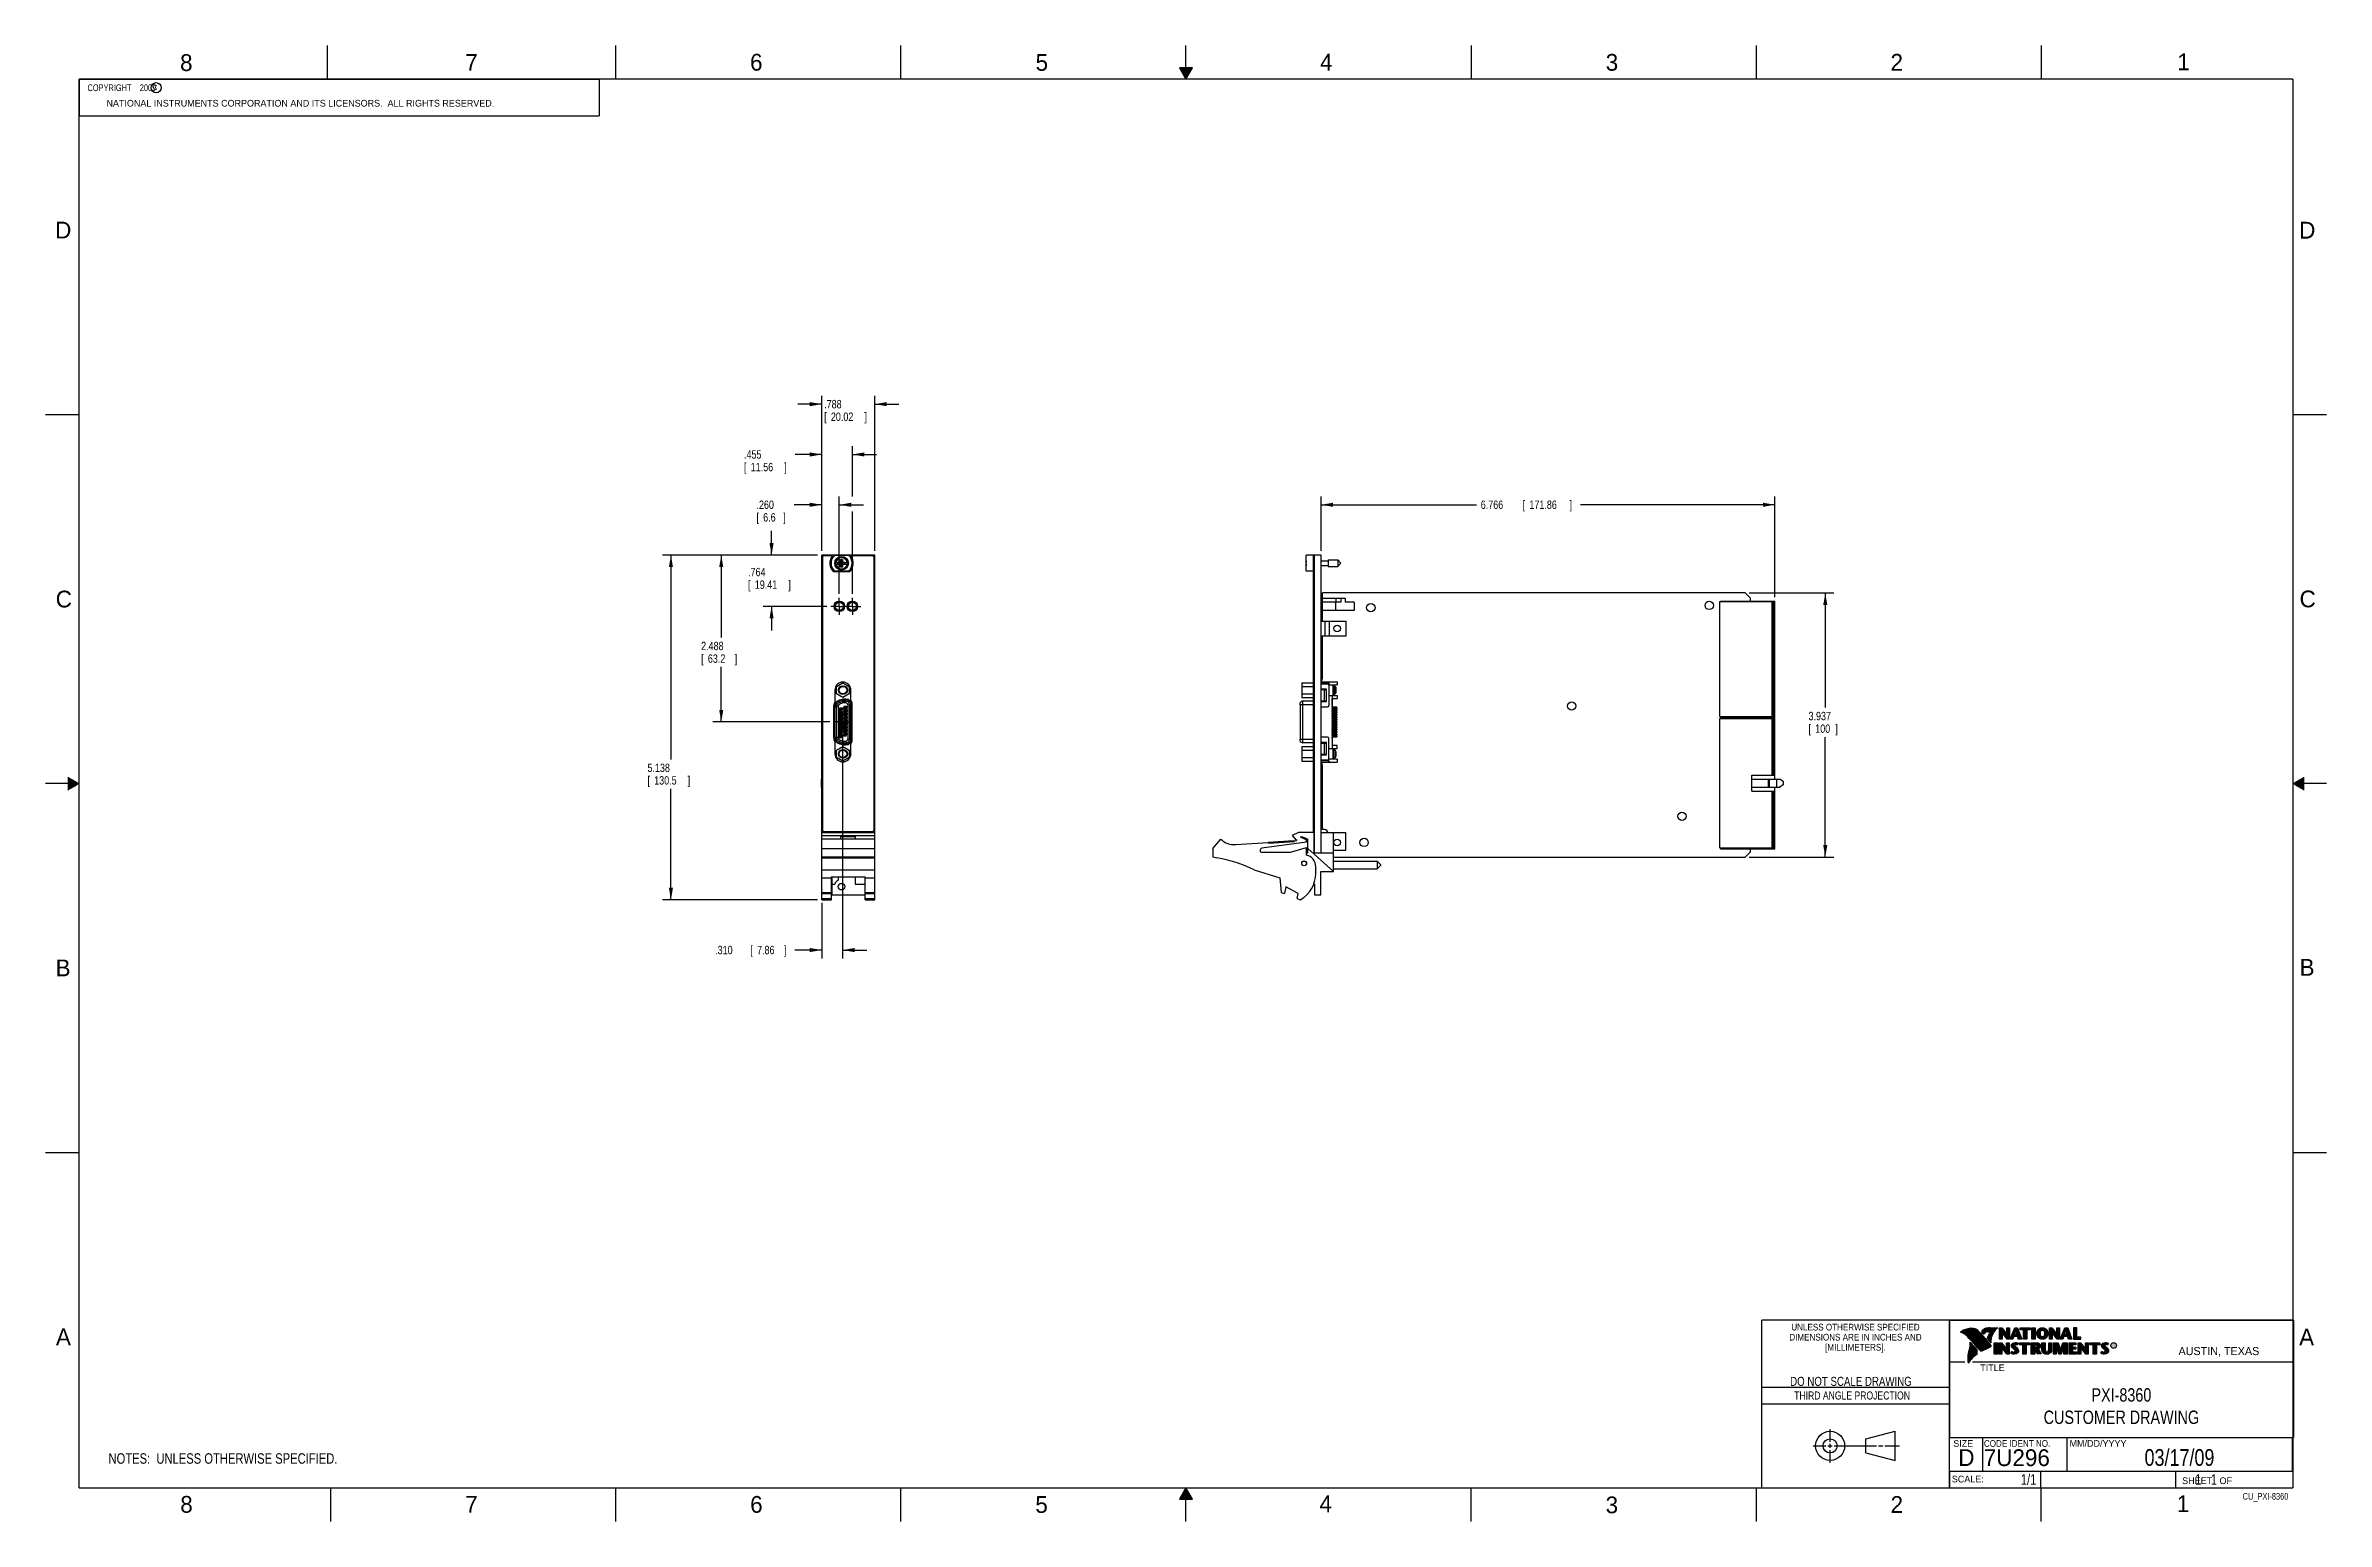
# Model space of a CAD drawing. Header units: inches. Extents: x 0 to 34, y 0 to 22.
import ezdxf
from ezdxf.enums import TextEntityAlignment as Align

# ---------------------------------------------------------------- set-up
doc = ezdxf.new("R2010")
doc.units = ezdxf.units.IN
doc.header["$LTSCALE"] = 1.87
doc.header["$MEASUREMENT"] = 0
doc.linetypes.add('CENTER', pattern=[0.6, 0.375, -0.075, 0.075, -0.075])
doc.layers.get('0').update_dxf_attribs({"linetype": 'CONTINUOUS'})
for name, color, linetype in [('DEFAULT_1', 7, 'CENTER'), ('DETAIL', 7, 'CONTINUOUS'), ('DIMENSIONS', 7, 'CONTINUOUS')]:
    doc.layers.add(name, color=color, linetype=linetype)
doc.styles.get("Standard").update_dxf_attribs({"font": 'txt', "width": 0.8})
doc.dimstyles.new('DIMSTYLE_1', dxfattribs={"dimtxt": 0.125, "dimasz": 0.18, "dimexe": 0.18, "dimexo": 0.0625, "dimgap": 0.09, "dimtad": 0, "dimtih": 1, "dimtoh": 1, "dimdec": 3, "dimzin": 4, "dimdsep": 46, "dimtxsty": 'STANDARD', "dimblk": '_FILLED', "dimblk1": '_FILLED', "dimblk2": '_FILLED', "dimcen": 0.09, "dimadec": 0, "dimazin": 0, "dimtp": 0.01, "dimtm": 0.01, "dimtfac": 1, "dimtdec": 3, "dimtofl": 0, "dimtmove": 0, "dimatfit": 3, "dimldrblk": '_FILLED', "dimfxl": 1, "dimtolj": 1, "dimtzin": 4, "dimarcsym": 0})

msp = doc.modelspace()

# ---------------------------------------------------------------- texts
at = {"color": 2, "linetype": 'CONTINUOUS'}
for s, height, p in [('8', 0.25, (2.0046, 21.6213)), ('7', 0.25, (6.2556, 21.6243)), ('6', 0.25, (10.5012, 21.6272)), ('5', 0.25, (14.7577, 21.6247)), ('4', 0.25, (18.9977, 21.6277)), ('3', 0.25, (23.257, 21.6259)), ('2', 0.25, (27.5025, 21.6262)), ('1', 0.25, (31.7781, 21.6326)), ('NATIONAL INSTRUMENTS CORPORATION AND ITS LICENSORS.  ALL RIGHTS RESERVED.', 0.1, (0.9071, 21.0911)), ('c', 0.1, (1.599, 21.3388)), ('D', 0.25, (0.1424, 19.125)), ('D', 0.25, (33.5947, 19.1236)), ('C', 0.25, (0.1508, 13.6246)), ('C', 0.25, (33.6004, 13.6267)), ('B', 0.25, (0.1484, 8.1257)), ('B', 0.25, (33.6006, 8.1345)), ('A', 0.25, (0.1541, 2.6261)), ('A', 0.25, (33.5939, 2.6228)), ('R', 0.042, (30.8076, 2.5994)), ('AUSTIN, TEXAS', 0.12, (31.7957, 2.479)), ('TITLE', 0.1, (28.8397, 2.2397)), ('SIZE', 0.1, (28.4379, 1.1118)), ('MM/DD/YYYY', 0.1, (30.1721, 1.1121)), ('SCALE:', 0.1, (28.4164, 0.5806)), ('8', 0.25, (2.0074, 0.1291)), ('7', 0.25, (6.2553, 0.1287)), ('6', 0.25, (10.5033, 0.1284)), ('5', 0.25, (14.754, 0.1262)), ('4', 0.25, (18.9884, 0.1369)), ('3', 0.25, (23.2555, 0.121)), ('2', 0.25, (27.5035, 0.1263)), ('1', 0.25, (31.7706, 0.139)), ('SHEET   OF', 0.1, (31.8499, 0.5557))]:
    msp.add_text(s, height=height, dxfattribs=at).set_placement(p)
for s, height, width, p in [('DIMENSIONS ARE IN INCHES AND', 0.1, 0.9, (26.9799, 2.6959)), ('UNLESS OTHERWISE SPECIFIED', 0.1, 0.9, (26.9799, 2.8459)), ('[MILLIMETERS].', 0.1, 0.9, (26.9799, 2.5459)), ('THIRD ANGLE PROJECTION', 0.12, 0.8, (26.9296, 1.8168))]:
    msp.add_text(s, height=height, dxfattribs=dict(at, width=width)).set_placement(p, align=Align.CENTER)
at = {"color": 7, "linetype": 'CONTINUOUS', "width": 0.8}
for s, height, p in [('DO NOT SCALE DRAWING', 0.135, (26.9127, 2.0199)), ('03/17/09', 0.25, (31.81, 0.828))]:
    msp.add_text(s, height=height, dxfattribs=at).set_placement(p, align=Align.CENTER)
at = {"color": 7, "linetype": 'CONTINUOUS'}
for s, p in [('D  ', (28.5128, 0.8264)), ('7U296', (28.8928, 0.8245))]:
    msp.add_text(s, height=0.25, dxfattribs=at).set_placement(p)
at = {"color": 2, "linetype": 'CONTINUOUS', "width": 0.9}
msp.add_text('CODE IDENT NO.', height=0.1, dxfattribs=at).set_placement((28.8949, 1.1115))
at = {"color": 7, "linetype": 'CONTINUOUS', "width": 0.8}
msp.add_text('1/1', height=0.15625, dxfattribs=at).set_placement((29.677, 0.5469), align=Align.RIGHT)
at = {"color": 2, "linetype": 'CONTINUOUS', "width": 0.8}
msp.add_text('CU_PXI-8360', height=0.1, dxfattribs=at).set_placement((33.4328, 0.3236), align=Align.RIGHT)
at = {"color": 2, "linetype": 'CONTINUOUS', "insert": (0.5625, 21.4219), "char_height": 0.1, "width": 1.52, "attachment_point": 1}
msp.add_mtext('  COPYRIGHT    2009', dxfattribs=at)
at = {"color": 7, "linetype": 'CONTINUOUS'}
for s, insert, char_height, width, attachment_point in [('PXI-8360\\PCUSTOMER DRAWING', (30.9443, 1.9853), 0.2, 2.56, 2), ('     1   1', (31.8125, 0.7031), 0.15625, 1.25, 1)]:
    msp.add_mtext(s, dxfattribs=dict(at, insert=insert, char_height=char_height, width=width, attachment_point=attachment_point))

# ---------------------------------------------------------------- blocks, each defined once
blk = doc.blocks.new('_FILLED')
at = {"color": 0, "linetype": 'BYBLOCK'}
blk.add_solid([(0, 0), (-1, 0.17), (-1, -0.17)], dxfattribs=at)
blk = doc.blocks.new('*D0')
at = {"layer": 'DIMENSIONS', "color": 2, "linetype": 'CONTINUOUS'}
for p, q in [((11.572, 14.468), (11.572, 16.78)), ((12.36, 14.468), (12.36, 16.78)), ((11.572, 16.655), (11.212, 16.655)), ((12.36, 16.655), (12.72, 16.655))]:
    blk.add_line(p, q, dxfattribs=at)
at = {"layer": 'DIMENSIONS', "color": 2, "linetype": 'CONTINUOUS', "xscale": 0.18, "yscale": 0.18, "zscale": 0.18}
blk.add_blockref('_FILLED', (11.572, 16.655), dxfattribs=at)
at = {"layer": 'DIMENSIONS', "color": 2, "linetype": 'CONTINUOUS', "xscale": 0.18, "yscale": 0.18, "zscale": 0.18, "rotation": 180}
blk.add_blockref('_FILLED', (12.36, 16.655), dxfattribs=at)
at = {"layer": 'DIMENSIONS', "color": 2, "linetype": 'CONTINUOUS', "width": 0.8}
for s, p in [('.788', (11.606, 16.593)), ('[', (11.606, 16.405)), ('20.02', (11.706, 16.405)), (']', (12.206, 16.405))]:
    blk.add_text(s, height=0.125, dxfattribs=at).set_placement(p)
blk = doc.blocks.new('*D1')
at = {"layer": 'DIMENSIONS', "color": 2, "linetype": 'CONTINUOUS'}
for p, q in [((11.572, 15.155), (11.16, 15.155)), ((11.572, 14.468), (11.572, 15.28)), ((11.832, 13.829), (11.832, 15.28)), ((11.832, 15.155), (12.192, 15.155))]:
    blk.add_line(p, q, dxfattribs=at)
at = {"layer": 'DIMENSIONS', "color": 2, "linetype": 'CONTINUOUS', "xscale": 0.18, "yscale": 0.18, "zscale": 0.18}
blk.add_blockref('_FILLED', (11.572, 15.155), dxfattribs=at)
at = {"layer": 'DIMENSIONS', "color": 2, "linetype": 'CONTINUOUS', "xscale": 0.18, "yscale": 0.18, "zscale": 0.18, "rotation": 180}
blk.add_blockref('_FILLED', (11.832, 15.155), dxfattribs=at)
at = {"layer": 'DIMENSIONS', "color": 2, "linetype": 'CONTINUOUS', "width": 0.8}
for s, p in [('[', (10.597, 14.905)), ('.260', (10.597, 15.093)), ('6.6', (10.697, 14.905)), (']', (10.997, 14.905))]:
    blk.add_text(s, height=0.125, dxfattribs=at).set_placement(p)
blk = doc.blocks.new('*D2')
at = {"layer": 'DIMENSIONS', "color": 2, "linetype": 'CONTINUOUS'}
for p, q in [((11.572, 14.468), (11.572, 16.03)), ((12.027, 15.276), (12.027, 16.03)), ((11.572, 15.905), (11.174, 15.905)), ((12.027, 15.905), (12.387, 15.905)), ((12.027, 13.829), (12.027, 15.055))]:
    blk.add_line(p, q, dxfattribs=at)
at = {"layer": 'DIMENSIONS', "color": 2, "linetype": 'CONTINUOUS', "xscale": 0.18, "yscale": 0.18, "zscale": 0.18}
blk.add_blockref('_FILLED', (11.572, 15.905), dxfattribs=at)
at = {"layer": 'DIMENSIONS', "color": 2, "linetype": 'CONTINUOUS', "xscale": 0.18, "yscale": 0.18, "zscale": 0.18, "rotation": 180}
blk.add_blockref('_FILLED', (12.027, 15.905), dxfattribs=at)
at = {"layer": 'DIMENSIONS', "color": 2, "linetype": 'CONTINUOUS', "width": 0.8}
for s, p in [('[', (10.411, 15.655)), ('.455', (10.411, 15.843)), ('11.56', (10.511, 15.655)), (']', (11.011, 15.655))]:
    blk.add_text(s, height=0.125, dxfattribs=at).set_placement(p)
blk = doc.blocks.new('*D3')
at = {"layer": 'DIMENSIONS', "color": 2, "linetype": 'CONTINUOUS'}
for p, q in [((10.822, 14.405), (10.822, 14.765)), ((11.509, 14.405), (10.697, 14.405)), ((11.644, 13.641), (10.697, 13.641)), ((10.822, 13.641), (10.822, 13.281))]:
    blk.add_line(p, q, dxfattribs=at)
at = {"layer": 'DIMENSIONS', "color": 2, "linetype": 'CONTINUOUS', "xscale": 0.18, "yscale": 0.18, "zscale": 0.18}
for p, rotation in [((10.822, 14.405), 270), ((10.822, 13.641), 90)]:
    blk.add_blockref('_FILLED', p, dxfattribs=dict(at, rotation=rotation))
at = {"layer": 'DIMENSIONS', "color": 2, "linetype": 'CONTINUOUS', "width": 0.8}
for s, p in [('[', (10.472, 13.902)), ('.764', (10.472, 14.09)), ('19.41', (10.572, 13.902)), (']', (11.072, 13.902))]:
    blk.add_text(s, height=0.125, dxfattribs=at).set_placement(p)
blk = doc.blocks.new('*D4')
at = {"layer": 'DIMENSIONS', "color": 2, "linetype": 'CONTINUOUS'}
for p, q in [((11.509, 14.405), (9.947, 14.405)), ((10.072, 14.405), (10.072, 13.175)), ((10.072, 11.917), (10.072, 12.738)), ((11.693, 11.917), (9.947, 11.917))]:
    blk.add_line(p, q, dxfattribs=at)
at = {"layer": 'DIMENSIONS', "color": 2, "linetype": 'CONTINUOUS', "xscale": 0.18, "yscale": 0.18, "zscale": 0.18}
for p, rotation in [((10.072, 14.405), 90), ((10.072, 11.917), 270)]:
    blk.add_blockref('_FILLED', p, dxfattribs=dict(at, rotation=rotation))
at = {"layer": 'DIMENSIONS', "color": 2, "linetype": 'CONTINUOUS', "width": 0.8}
for s, p in [('2.488', (9.772, 12.988)), ('[', (9.772, 12.8)), ('63.2', (9.872, 12.8)), (']', (10.272, 12.8))]:
    blk.add_text(s, height=0.125, dxfattribs=at).set_placement(p)
blk = doc.blocks.new('*D5')
at = {"layer": 'DIMENSIONS', "color": 2, "linetype": 'CONTINUOUS'}
for p, q in [((11.509, 14.405), (9.197, 14.405)), ((9.322, 14.405), (9.322, 11.359)), ((9.322, 9.267), (9.322, 10.921)), ((11.509, 9.267), (9.197, 9.267))]:
    blk.add_line(p, q, dxfattribs=at)
at = {"layer": 'DIMENSIONS', "color": 2, "linetype": 'CONTINUOUS', "xscale": 0.18, "yscale": 0.18, "zscale": 0.18}
for p, rotation in [((9.322, 14.405), 90), ((9.322, 9.267), 270)]:
    blk.add_blockref('_FILLED', p, dxfattribs=dict(at, rotation=rotation))
at = {"layer": 'DIMENSIONS', "color": 2, "linetype": 'CONTINUOUS', "width": 0.8}
for s, p in [('5.138', (8.972, 11.171)), ('[', (8.972, 10.984)), ('130.5', (9.072, 10.984)), (']', (9.572, 10.984))]:
    blk.add_text(s, height=0.125, dxfattribs=at).set_placement(p)
blk = doc.blocks.new('*D6')
at = {"layer": 'DIMENSIONS', "color": 2, "linetype": 'CONTINUOUS'}
for p, q in [((25.397, 13.84), (26.655, 13.84)), ((26.53, 13.84), (26.53, 12.131)), ((26.53, 9.903), (26.53, 11.693)), ((25.397, 9.903), (26.655, 9.903))]:
    blk.add_line(p, q, dxfattribs=at)
at = {"layer": 'DIMENSIONS', "color": 2, "linetype": 'CONTINUOUS', "xscale": 0.18, "yscale": 0.18, "zscale": 0.18}
for p, rotation in [((26.53, 13.84), 90), ((26.53, 9.903), 270)]:
    blk.add_blockref('_FILLED', p, dxfattribs=dict(at, rotation=rotation))
at = {"layer": 'DIMENSIONS', "color": 2, "linetype": 'CONTINUOUS', "width": 0.8}
for s, p in [('3.937', (26.28, 11.943)), ('[', (26.28, 11.756)), ('100', (26.38, 11.756)), (']', (26.68, 11.756))]:
    blk.add_text(s, height=0.125, dxfattribs=at).set_placement(p)
blk = doc.blocks.new('*D7')
at = {"layer": 'DIMENSIONS', "color": 2, "linetype": 'CONTINUOUS'}
for p, q in [((19.013, 14.468), (19.013, 15.28)), ((19.013, 15.155), (21.332, 15.155)), ((25.78, 15.155), (22.882, 15.155)), ((25.78, 13.78), (25.78, 15.28))]:
    blk.add_line(p, q, dxfattribs=at)
at = {"layer": 'DIMENSIONS', "color": 2, "linetype": 'CONTINUOUS', "xscale": 0.18, "yscale": 0.18, "zscale": 0.18, "rotation": 180}
blk.add_blockref('_FILLED', (19.013, 15.155), dxfattribs=at)
at = {"layer": 'DIMENSIONS', "color": 2, "linetype": 'CONTINUOUS', "xscale": 0.18, "yscale": 0.18, "zscale": 0.18}
blk.add_blockref('_FILLED', (25.78, 15.155), dxfattribs=at)
at = {"layer": 'DIMENSIONS', "color": 2, "linetype": 'CONTINUOUS', "width": 0.8}
for s, p in [('6.766', (21.394, 15.093)), ('[', (22.019, 15.093)), ('171.86', (22.119, 15.093)), (']', (22.719, 15.093))]:
    blk.add_text(s, height=0.125, dxfattribs=at).set_placement(p)
blk = doc.blocks.new('*D8')
at = {"layer": 'DIMENSIONS', "color": 2, "linetype": 'CONTINUOUS'}
for p, q in [((11.881, 11.729), (11.881, 8.392)), ((11.572, 9.223), (11.572, 8.392)), ((11.572, 8.517), (11.169, 8.517)), ((11.881, 8.517), (12.241, 8.517))]:
    blk.add_line(p, q, dxfattribs=at)
at = {"layer": 'DIMENSIONS', "color": 2, "linetype": 'CONTINUOUS', "xscale": 0.18, "yscale": 0.18, "zscale": 0.18}
blk.add_blockref('_FILLED', (11.572, 8.517), dxfattribs=at)
at = {"layer": 'DIMENSIONS', "color": 2, "linetype": 'CONTINUOUS', "xscale": 0.18, "yscale": 0.18, "zscale": 0.18, "rotation": 180}
blk.add_blockref('_FILLED', (11.881, 8.517), dxfattribs=at)
at = {"layer": 'DIMENSIONS', "color": 2, "linetype": 'CONTINUOUS', "width": 0.8}
for s, p in [('.310', (9.981, 8.455)), ('[', (10.506, 8.455)), ('7.86', (10.606, 8.455)), (']', (11.006, 8.455))]:
    blk.add_text(s, height=0.125, dxfattribs=at).set_placement(p)
blk = doc.blocks.new('NOTES_HEADER_BL0', base_point=(3.1215, 0.9375))
at = {"layer": 'DETAIL', "color": 2, "linetype": 'CONTINUOUS', "width": 0.8}
blk.add_text('NOTES:  UNLESS OTHERWISE SPECIFIED.', height=0.156, dxfattribs=at).set_placement((0.9375, 0.8595))

# ---------------------------------------------------------------- dimensions: what is measured, and where the dimension line sits
at = {"layer": 'DIMENSIONS', "color": 2, "linetype": 'CONTINUOUS'}
for base, p1, p2, angle, picture, middle in [((11.5716, 16.655), (12.3596, 14.4675), (11.5716, 14.4675), 180, '*D0', (11.9556, 16.5613)), ((11.5716, 15.155), (11.8316, 13.8286), (11.5716, 14.4675), 180, '*D1', (10.8473, 15.0613)), ((19.0134, 15.155), (25.7796, 13.7798), (19.0134, 14.4675), 180, '*D7', (22.1066, 15.155)), ((10.8216, 13.641), (11.5091, 14.405), (11.644, 13.641), 270, '*D3', (10.8216, 14.0585)), ((9.3216, 9.2671), (11.5091, 14.405), (11.5091, 9.2671), 270, '*D5', (9.3216, 11.1399)), ((10.0716, 11.917), (11.5091, 14.405), (11.6935, 11.917), 270, '*D4', (10.0716, 12.9564)), ((26.5296, 9.9034), (25.3969, 13.8404), (25.3969, 9.9034), 270, '*D6', (26.5296, 11.9118)), ((11.5715941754, 8.5171105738), (11.8810941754, 11.7294205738), (11.5715941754, 9.2225366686), 180, '*D8', (10.5437581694, 8.5171105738))]:
    dim = msp.add_linear_dim(base=base, p1=p1, p2=p2, angle=angle, dimstyle='DIMSTYLE_1', dxfattribs=at)
    dim.commit()
    dim.dimension.update_dxf_attribs({"geometry": picture, "text_midpoint": middle, "dimtype": 160})
dim = msp.add_linear_dim(base=(12.0266, 15.905), p1=(11.5716, 14.4675), p2=(12.0266, 13.8286), dimstyle='DIMSTYLE_1', dxfattribs=at)
dim.commit()
dim.dimension.update_dxf_attribs({"geometry": '*D2', "text_midpoint": (10.7613, 15.8113), "dimtype": 160})

# ---------------------------------------------------------------- linework, layer by layer
at = {"color": 2, "linetype": 'CONTINUOUS'}
for p, q in [((4.2, 21.5), (4.2, 22)), ((8.5, 21.5), (8.5, 22)), ((12.75, 21.5), (12.75, 22)), ((17, 21.5), (17, 22)), ((21.25, 22), (21.25, 21.5)), ((25.5, 22), (25.5, 21.5)), ((29.75, 22), (29.75, 21.5)), ((0.5, 21.5), (8.25, 21.5)), ((0.5, 21.5), (0.5, 20.9531)), ((8.25, 21.5), (8.25, 20.9531)), ((16.902, 21.6697), (17, 21.5)), ((17.098, 21.6697), (16.902, 21.6697)), ((16.9076, 21.66), (17.0924, 21.66)), ((16.9134, 21.65), (17.0866, 21.65)), ((16.9192, 21.64), (17.0808, 21.64)), ((16.925, 21.63), (17.0751, 21.63)), ((16.9307, 21.62), (17.0693, 21.62)), ((16.9365, 21.61), (17.0635, 21.61)), ((16.9423, 21.6), (17.0578, 21.6)), ((16.9481, 21.59), (17.052, 21.59)), ((16.9538, 21.58), (17.0462, 21.58)), ((16.9596, 21.57), (17.0404, 21.57)), ((16.9654, 21.56), (17.0347, 21.56)), ((16.9712, 21.55), (17.0289, 21.55)), ((16.9769, 21.54), (17.0231, 21.54)), ((16.9827, 21.53), (17.0173, 21.53)), ((16.9885, 21.52), (17.0116, 21.52)), ((16.9942, 21.51), (17.0058, 21.51)), ((17, 21.5), (17.098, 21.6697)), ((0.5, 20.9531), (8.25, 20.9531)), ((0, 16.5), (0.5, 16.5)), ((33.5, 16.5), (34, 16.5)), ((0.5, 11), (0, 11)), ((0.3303, 11.09), (0.3441, 11.09)), ((0.3303, 11.08), (0.3614, 11.08)), ((0.3303, 11.07), (0.3788, 11.07)), ((0.3303, 11.06), (0.3961, 11.06)), ((0.3303, 11.05), (0.4134, 11.05)), ((0.3303, 11.04), (0.4307, 11.04)), ((0.3303, 11.03), (0.448, 11.03)), ((0.3303, 11.02), (0.4654, 11.02)), ((0.3303, 11.01), (0.4827, 11.01)), ((0.3303, 10.99), (0.4827, 10.99)), ((0.3303, 10.98), (0.4654, 10.98)), ((0.3303, 10.97), (0.448, 10.97)), ((0.3303, 10.96), (0.4307, 10.96)), ((0.3303, 10.95), (0.4134, 10.95)), ((0.3303, 10.94), (0.3961, 10.94)), ((0.3303, 10.93), (0.3788, 10.93)), ((0.3303, 10.92), (0.3614, 10.92)), ((0.3303, 10.91), (0.3441, 10.91)), ((34, 11), (33.5, 11)), ((33.5173, 11.01), (33.6697, 11.01)), ((33.5173, 10.99), (33.6697, 10.99)), ((33.5347, 11.02), (33.6697, 11.02)), ((33.5347, 10.98), (33.6697, 10.98)), ((33.552, 11.03), (33.6697, 11.03)), ((33.552, 10.97), (33.6697, 10.97)), ((33.5693, 11.04), (33.6697, 11.04)), ((33.5693, 10.96), (33.6697, 10.96)), ((33.5866, 11.05), (33.6697, 11.05)), ((33.5866, 10.95), (33.6697, 10.95)), ((33.6039, 11.06), (33.6697, 11.06)), ((33.6039, 10.94), (33.6697, 10.94)), ((33.6213, 11.07), (33.6697, 11.07)), ((33.6213, 10.93), (33.6697, 10.93)), ((33.6386, 11.08), (33.6697, 11.08)), ((33.6386, 10.92), (33.6697, 10.92)), ((33.6559, 11.09), (33.6697, 11.09)), ((33.6559, 10.91), (33.6697, 10.91)), ((0, 5.5), (0.5, 5.5)), ((33.5, 5.5), (34, 5.5)), ((28.3793, 3.0003), (33.5093, 3.0003)), ((28.3793, 3.0003), (28.3793, 1.2503)), ((28.556, 2.8217), (28.556, 2.8246)), ((28.5629, 2.8193), (28.5629, 2.8291)), ((28.5698, 2.8166), (28.5698, 2.8333)), ((28.5766, 2.8137), (28.5766, 2.8374)), ((28.5835, 2.8105), (28.5835, 2.8412)), ((28.5904, 2.8071), (28.5904, 2.8449)), ((28.5972, 2.8034), (28.5972, 2.8479)), ((28.6041, 2.7994), (28.6041, 2.8508)), ((28.6109, 2.7952), (28.6109, 2.8535)), ((28.6178, 2.7906), (28.6178, 2.856)), ((28.6247, 2.7856), (28.6247, 2.8584)), ((28.6315, 2.7803), (28.6315, 2.8606)), ((28.6384, 2.7747), (28.6384, 2.8626)), ((28.6453, 2.7685), (28.6453, 2.8645)), ((28.6521, 2.762), (28.6521, 2.8662)), ((28.659, 2.7548), (28.659, 2.8679)), ((28.6659, 2.7474), (28.6659, 2.8695)), ((28.6727, 2.7398), (28.6727, 2.8708)), ((28.6796, 2.7323), (28.6796, 2.8719)), ((28.6865, 2.7247), (28.6865, 2.8727)), ((28.6933, 2.717), (28.6933, 2.8732)), ((28.7002, 2.7092), (28.7002, 2.8734)), ((28.707, 2.7014), (28.707, 2.8733)), ((28.7139, 2.6936), (28.7139, 2.873)), ((28.7208, 2.6856), (28.7208, 2.8724)), ((28.7276, 2.6776), (28.7276, 2.8716)), ((28.7345, 2.6696), (28.7345, 2.8704)), ((28.7414, 2.6615), (28.7414, 2.869)), ((28.7482, 2.6533), (28.7482, 2.8677)), ((28.7551, 2.6452), (28.7551, 2.8659)), ((28.762, 2.6372), (28.762, 2.8638)), ((28.7688, 2.6293), (28.7688, 2.8611)), ((28.7757, 2.6214), (28.7757, 2.858)), ((28.7826, 2.6137), (28.7826, 2.8543)), ((28.7894, 2.606), (28.7894, 2.8501)), ((28.7963, 2.5985), (28.7963, 2.8451)), ((28.8031, 2.591), (28.8031, 2.8394)), ((28.81, 2.5836), (28.81, 2.8328)), ((28.8169, 2.5762), (28.8169, 2.8253)), ((28.8237, 2.569), (28.8237, 2.8181)), ((28.8306, 2.5618), (28.8306, 2.8109)), ((28.8375, 2.5556), (28.8375, 2.8037)), ((28.8443, 2.5505), (28.8443, 2.7965)), ((28.8512, 2.5472), (28.8512, 2.7893)), ((28.8581, 2.5466), (28.8581, 2.782)), ((28.8865, 2.792), (28.8631, 2.8194)), ((28.8649, 2.5483), (28.8649, 2.7748)), ((28.8878, 2.7979), (28.8682, 2.8209)), ((28.8718, 2.8167), (28.8718, 2.8343)), ((28.8718, 2.5513), (28.8718, 2.7675)), ((28.8786, 2.8086), (28.8786, 2.8464)), ((28.8786, 2.5541), (28.8786, 2.7602)), ((28.8855, 2.8005), (28.8855, 2.854)), ((28.8855, 2.557), (28.8855, 2.7523)), ((28.8924, 2.8003), (28.8924, 2.8594)), ((28.8924, 2.5599), (28.8924, 2.744)), ((28.8992, 2.8044), (28.8992, 2.8634)), ((28.8992, 2.5628), (28.8992, 2.7357)), ((28.9061, 2.8094), (28.9061, 2.8668)), ((28.9061, 2.5659), (28.9061, 2.7274)), ((28.913, 2.8153), (28.913, 2.8696)), ((28.9198, 2.8223), (28.9198, 2.8719)), ((28.9267, 2.8275), (28.9267, 2.8737)), ((28.9336, 2.8311), (28.9336, 2.875)), ((28.9404, 2.8335), (28.9404, 2.8759)), ((28.962, 2.7048), (28.9438, 2.7257)), ((28.9473, 2.834), (28.9473, 2.8769)), ((28.9657, 2.7079), (28.9496, 2.7264)), ((28.9542, 2.8327), (28.9542, 2.8778)), ((28.9542, 2.7212), (28.9542, 2.7362)), ((28.961, 2.8306), (28.961, 2.8785)), ((28.961, 2.7133), (28.961, 2.7519)), ((28.9679, 2.8292), (28.9679, 2.8791)), ((28.9679, 2.7053), (28.9679, 2.7699)), ((28.9747, 2.8285), (28.9747, 2.8796)), ((28.9747, 2.697), (28.9747, 2.7823)), ((28.9816, 2.828), (28.9816, 2.88)), ((28.9816, 2.689), (28.9816, 2.7889)), ((28.9844, 2.885), (29.1009, 2.8868)), ((28.9845, 2.8802), (29.0882, 2.8817)), ((28.9885, 2.8278), (28.9885, 2.8802)), ((28.9885, 2.6813), (28.9885, 2.7921)), ((28.9953, 2.8276), (28.9953, 2.8803)), ((28.9953, 2.6998), (28.9953, 2.7939)), ((29.0022, 2.8263), (29.0022, 2.8804)), ((29.0022, 2.7448), (29.0022, 2.795)), ((29.0091, 2.822), (29.0091, 2.8805)), ((29.0091, 2.7642), (29.0091, 2.7954)), ((29.0159, 2.7805), (29.0159, 2.8806)), ((29.0228, 2.7947), (29.0228, 2.8807)), ((29.0297, 2.8073), (29.0297, 2.8808)), ((29.0365, 2.8188), (29.0365, 2.881)), ((29.0434, 2.8293), (29.0434, 2.8811)), ((29.0502, 2.8389), (29.0502, 2.8812)), ((29.0571, 2.8479), (29.0571, 2.8813)), ((29.064, 2.8562), (29.064, 2.8814)), ((29.0708, 2.8641), (29.0708, 2.8815)), ((29.0777, 2.8714), (29.0777, 2.8816)), ((29.1256, 2.8852), (29.1624, 2.8852)), ((29.1256, 2.7166), (29.1256, 2.8852)), ((29.1305, 2.8804), (29.16, 2.8804)), ((29.1305, 2.7215), (29.1305, 2.8804)), ((29.1604, 2.7215), (29.1305, 2.7215)), ((29.1395, 2.7215), (29.1395, 2.8804)), ((29.1462, 2.7215), (29.1462, 2.8804)), ((29.1529, 2.7215), (29.1529, 2.8804)), ((29.1604, 2.8299), (29.1596, 2.8804)), ((29.16, 2.8804), (29.2402, 2.7746)), ((29.2438, 2.7215), (29.1604, 2.8299)), ((29.1604, 2.8299), (29.1604, 2.7215)), ((29.1624, 2.8852), (29.2354, 2.7891)), ((29.2414, 2.7166), (29.1653, 2.8156)), ((29.1653, 2.8156), (29.1653, 2.7166)), ((29.1663, 2.8222), (29.1663, 2.872)), ((29.173, 2.8135), (29.173, 2.8632)), ((29.1798, 2.8048), (29.1798, 2.8543)), ((29.1865, 2.7961), (29.1865, 2.8455)), ((29.1932, 2.7873), (29.1932, 2.8367)), ((29.1999, 2.7786), (29.1999, 2.8278)), ((29.2066, 2.7699), (29.2066, 2.819)), ((29.2133, 2.7612), (29.2133, 2.8101)), ((29.22, 2.7525), (29.22, 2.8013)), ((29.2267, 2.7437), (29.2267, 2.7924)), ((29.2334, 2.735), (29.2334, 2.7836)), ((29.2354, 2.8852), (29.2754, 2.8852)), ((29.2354, 2.7891), (29.2354, 2.8852)), ((29.2402, 2.8804), (29.2705, 2.8804)), ((29.2402, 2.7746), (29.2402, 2.8804)), ((29.2402, 2.7263), (29.2402, 2.7746)), ((29.2705, 2.7215), (29.2438, 2.7215)), ((29.2469, 2.7215), (29.2469, 2.8804)), ((29.2536, 2.7215), (29.2536, 2.8804)), ((29.2603, 2.7215), (29.2603, 2.8804)), ((29.267, 2.7215), (29.267, 2.8804)), ((29.2705, 2.8804), (29.2705, 2.7215)), ((29.2754, 2.8852), (29.2754, 2.7166)), ((29.2853, 2.7167), (29.3541, 2.8851)), ((29.2926, 2.7216), (29.3574, 2.8802)), ((29.3219, 2.7216), (29.2926, 2.7216)), ((29.3006, 2.7216), (29.3006, 2.7411)), ((29.3073, 2.7216), (29.3073, 2.7575)), ((29.314, 2.7216), (29.314, 2.774)), ((29.3207, 2.7216), (29.3207, 2.7904)), ((29.3381, 2.7618), (29.3219, 2.7216)), ((29.3414, 2.7569), (29.3252, 2.7167)), ((29.3274, 2.7353), (29.3274, 2.8068)), ((29.3341, 2.752), (29.3341, 2.8232)), ((29.3968, 2.7618), (29.3381, 2.7618)), ((29.3408, 2.7618), (29.3408, 2.8396)), ((29.3933, 2.7569), (29.3414, 2.7569)), ((29.3434, 2.7787), (29.365, 2.8486)), ((29.3918, 2.7787), (29.3434, 2.7787)), ((29.3475, 2.7921), (29.3475, 2.8561)), ((29.3475, 2.7618), (29.3475, 2.7787)), ((29.35, 2.7836), (29.3686, 2.8438)), ((29.3854, 2.7836), (29.35, 2.7836)), ((29.3541, 2.8851), (29.3967, 2.8851)), ((29.3543, 2.8139), (29.3543, 2.8725)), ((29.3543, 2.7618), (29.3543, 2.7787)), ((29.3574, 2.8802), (29.3933, 2.8802)), ((29.361, 2.8356), (29.361, 2.8802)), ((29.361, 2.7618), (29.361, 2.7787)), ((29.365, 2.8486), (29.3728, 2.8486)), ((29.3677, 2.8486), (29.3677, 2.8802)), ((29.3677, 2.7618), (29.3677, 2.7787)), ((29.3686, 2.8438), (29.3691, 2.8438)), ((29.3691, 2.8438), (29.3854, 2.7836)), ((29.3728, 2.8486), (29.3918, 2.7787)), ((29.3744, 2.8428), (29.3744, 2.8802)), ((29.3744, 2.7618), (29.3744, 2.7787)), ((29.3811, 2.8181), (29.3811, 2.8802)), ((29.3811, 2.7618), (29.3811, 2.7787)), ((29.3878, 2.7935), (29.3878, 2.8802)), ((29.3878, 2.7618), (29.3878, 2.7787)), ((29.3933, 2.8802), (29.4535, 2.7216)), ((29.4068, 2.7167), (29.3933, 2.7569)), ((29.3945, 2.7618), (29.3945, 2.877)), ((29.3967, 2.8851), (29.4606, 2.7167)), ((29.4103, 2.7216), (29.3968, 2.7618)), ((29.4012, 2.7485), (29.4012, 2.8593)), ((29.4079, 2.7286), (29.4079, 2.8416)), ((29.4535, 2.7216), (29.4103, 2.7216)), ((29.4147, 2.7216), (29.4147, 2.8239)), ((29.4214, 2.7216), (29.4214, 2.8063)), ((29.4281, 2.7216), (29.4281, 2.7886)), ((29.4348, 2.7216), (29.4348, 2.7709)), ((29.4357, 2.8851), (29.584, 2.8851)), ((29.4357, 2.8537), (29.4357, 2.8851)), ((29.4843, 2.8537), (29.4357, 2.8537)), ((29.4406, 2.8802), (29.5791, 2.8802)), ((29.4406, 2.8586), (29.4406, 2.8802)), ((29.4892, 2.8586), (29.4406, 2.8586)), ((29.4415, 2.7216), (29.4415, 2.7532)), ((29.4482, 2.8586), (29.4482, 2.8802)), ((29.4482, 2.7216), (29.4482, 2.7355)), ((29.4549, 2.8586), (29.4549, 2.8802)), ((29.4616, 2.8586), (29.4616, 2.8802)), ((29.4684, 2.8586), (29.4684, 2.8802)), ((29.4751, 2.8586), (29.4751, 2.8802)), ((29.4818, 2.8586), (29.4818, 2.8802)), ((29.4843, 2.7167), (29.4843, 2.8537)), ((29.4892, 2.8586), (29.4885, 2.8802)), ((29.4892, 2.7216), (29.4892, 2.8586)), ((29.5305, 2.7216), (29.4892, 2.7216)), ((29.4952, 2.7216), (29.4952, 2.8802)), ((29.5019, 2.7216), (29.5019, 2.8802)), ((29.5086, 2.7216), (29.5086, 2.8802)), ((29.5153, 2.7216), (29.5153, 2.8802)), ((29.522, 2.7216), (29.522, 2.8802)), ((29.5305, 2.8586), (29.5288, 2.8802)), ((29.5791, 2.8586), (29.5305, 2.8586)), ((29.5305, 2.8586), (29.5305, 2.7216)), ((29.584, 2.8537), (29.5354, 2.8537)), ((29.5354, 2.8537), (29.5354, 2.7167)), ((29.5355, 2.8586), (29.5355, 2.8802)), ((29.5422, 2.8586), (29.5422, 2.8802)), ((29.5489, 2.8586), (29.5489, 2.8802)), ((29.5556, 2.8586), (29.5556, 2.8802)), ((29.5623, 2.8586), (29.5623, 2.8802)), ((29.569, 2.8586), (29.569, 2.8802)), ((29.5757, 2.8586), (29.5757, 2.8802)), ((29.5791, 2.8802), (29.5791, 2.8586)), ((29.584, 2.8851), (29.584, 2.8537)), ((29.6099, 2.8851), (29.6607, 2.8851)), ((29.6099, 2.7167), (29.6099, 2.8851)), ((29.6148, 2.8802), (29.6558, 2.8802)), ((29.6148, 2.7216), (29.6148, 2.8802)), ((29.6558, 2.7216), (29.6148, 2.7216)), ((29.6227, 2.7216), (29.6227, 2.8802)), ((29.6294, 2.7216), (29.6294, 2.8802)), ((29.6361, 2.7216), (29.6361, 2.8802)), ((29.6429, 2.7216), (29.6429, 2.8802)), ((29.6496, 2.7216), (29.6496, 2.8802)), ((29.6558, 2.8802), (29.6558, 2.7216)), ((29.6607, 2.8851), (29.6607, 2.7167)), ((29.6844, 2.806), (29.6846, 2.8095)), ((29.6844, 2.8025), (29.6844, 2.806)), ((29.6844, 2.7989), (29.6844, 2.8025)), ((29.6847, 2.7953), (29.6844, 2.7989)), ((29.6846, 2.8095), (29.6849, 2.813)), ((29.685, 2.7918), (29.6847, 2.7953)), ((29.6849, 2.813), (29.6853, 2.8165)), ((29.6854, 2.7882), (29.685, 2.7918)), ((29.6853, 2.8165), (29.6858, 2.8198)), ((29.686, 2.7847), (29.6854, 2.7882)), ((29.6858, 2.8198), (29.6865, 2.8232)), ((29.6866, 2.7812), (29.686, 2.7847)), ((29.6865, 2.8232), (29.6872, 2.8264)), ((29.6874, 2.7778), (29.6866, 2.7812)), ((29.6872, 2.8264), (29.6881, 2.8296)), ((29.6883, 2.7744), (29.6874, 2.7778)), ((29.6881, 2.8296), (29.6891, 2.8327)), ((29.6893, 2.7711), (29.6883, 2.7744)), ((29.6891, 2.8327), (29.6903, 2.8357)), ((29.6892, 2.8025), (29.6893, 2.8059)), ((29.6893, 2.7991), (29.6892, 2.8025)), ((29.6893, 2.8059), (29.6894, 2.8092)), ((29.6895, 2.7957), (29.6893, 2.7991)), ((29.6904, 2.7679), (29.6893, 2.7711)), ((29.6894, 2.8092), (29.6897, 2.8125)), ((29.6898, 2.7923), (29.6895, 2.7957)), ((29.6897, 2.8125), (29.6901, 2.8158)), ((29.6903, 2.7889), (29.6898, 2.7923)), ((29.6901, 2.8158), (29.6906, 2.819)), ((29.6903, 2.8357), (29.6915, 2.8386)), ((29.6908, 2.7855), (29.6903, 2.7889)), ((29.6915, 2.7647), (29.6904, 2.7679)), ((29.6906, 2.819), (29.6912, 2.8221)), ((29.6914, 2.7822), (29.6908, 2.7855)), ((29.6912, 2.8221), (29.692, 2.8252)), ((29.6922, 2.7789), (29.6914, 2.7822)), ((29.6915, 2.8386), (29.6929, 2.8415)), ((29.6928, 2.7617), (29.6915, 2.7647)), ((29.692, 2.8252), (29.6928, 2.8282)), ((29.693, 2.7757), (29.6922, 2.7789)), ((29.6928, 2.8282), (29.6938, 2.8311)), ((29.6942, 2.7587), (29.6928, 2.7617)), ((29.6929, 2.8415), (29.6944, 2.8443)), ((29.6939, 2.7726), (29.693, 2.7757)), ((29.6938, 2.8311), (29.6948, 2.8339)), ((29.695, 2.7695), (29.6939, 2.7726)), ((29.6957, 2.7558), (29.6942, 2.7587)), ((29.6944, 2.8443), (29.696, 2.847)), ((29.6948, 2.8339), (29.696, 2.8366)), ((29.695, 2.7695), (29.6948, 2.8339)), ((29.6961, 2.7666), (29.695, 2.7695)), ((29.6973, 2.753), (29.6957, 2.7558)), ((29.696, 2.847), (29.6977, 2.8497)), ((29.696, 2.8366), (29.6972, 2.8393)), ((29.6973, 2.7637), (29.6961, 2.7666)), ((29.6972, 2.8393), (29.6986, 2.8419)), ((29.6986, 2.7608), (29.6973, 2.7637)), ((29.699, 2.7502), (29.6973, 2.753)), ((29.6977, 2.8497), (29.6995, 2.8523)), ((29.6986, 2.8419), (29.7001, 2.8445)), ((29.7, 2.7581), (29.6986, 2.7608)), ((29.7008, 2.7475), (29.699, 2.7502)), ((29.6995, 2.8523), (29.7015, 2.8549)), ((29.7015, 2.7555), (29.7, 2.7581)), ((29.7001, 2.8445), (29.7017, 2.847)), ((29.7028, 2.745), (29.7008, 2.7475)), ((29.7015, 2.8549), (29.7035, 2.8574)), ((29.7015, 2.7555), (29.7017, 2.847)), ((29.7031, 2.7529), (29.7015, 2.7555)), ((29.7017, 2.847), (29.7035, 2.8495)), ((29.7048, 2.7425), (29.7028, 2.745)), ((29.7048, 2.7504), (29.7031, 2.7529)), ((29.7035, 2.8574), (29.7057, 2.8599)), ((29.7035, 2.8495), (29.7053, 2.8519)), ((29.7066, 2.7479), (29.7048, 2.7504)), ((29.7069, 2.7401), (29.7048, 2.7425)), ((29.7053, 2.8519), (29.7073, 2.8543)), ((29.7057, 2.8599), (29.708, 2.8623)), ((29.7085, 2.7456), (29.7066, 2.7479)), ((29.7091, 2.7377), (29.7069, 2.7401)), ((29.7073, 2.8543), (29.7093, 2.8566)), ((29.708, 2.8623), (29.7103, 2.8646)), ((29.7085, 2.7456), (29.7093, 2.8566)), ((29.7105, 2.7434), (29.7085, 2.7456)), ((29.7114, 2.7355), (29.7091, 2.7377)), ((29.7093, 2.8566), (29.7115, 2.8589)), ((29.7103, 2.8646), (29.7128, 2.8668)), ((29.7125, 2.7412), (29.7105, 2.7434)), ((29.7138, 2.7334), (29.7114, 2.7355)), ((29.7115, 2.8589), (29.7137, 2.861)), ((29.7147, 2.7391), (29.7125, 2.7412)), ((29.7128, 2.8668), (29.7152, 2.8689)), ((29.7137, 2.861), (29.716, 2.8631)), ((29.7162, 2.7314), (29.7138, 2.7334)), ((29.7147, 2.7391), (29.716, 2.8631)), ((29.7169, 2.7371), (29.7147, 2.7391)), ((29.7152, 2.8689), (29.7178, 2.8709)), ((29.716, 2.8631), (29.7183, 2.8651)), ((29.7188, 2.7295), (29.7162, 2.7314)), ((29.7192, 2.7353), (29.7169, 2.7371)), ((29.7178, 2.8709), (29.7204, 2.8727)), ((29.7183, 2.8651), (29.7207, 2.867)), ((29.7214, 2.7277), (29.7188, 2.7295)), ((29.7216, 2.7335), (29.7192, 2.7353)), ((29.7204, 2.8727), (29.723, 2.8745)), ((29.7207, 2.867), (29.7231, 2.8687)), ((29.7241, 2.726), (29.7214, 2.7277)), ((29.7216, 2.7335), (29.7231, 2.8687)), ((29.7241, 2.7318), (29.7216, 2.7335)), ((29.723, 2.8745), (29.7257, 2.8761)), ((29.7231, 2.8687), (29.7256, 2.8703)), ((29.7266, 2.7302), (29.7241, 2.7318)), ((29.7269, 2.7244), (29.7241, 2.726)), ((29.7256, 2.8703), (29.7281, 2.8718)), ((29.7257, 2.8761), (29.7285, 2.8776)), ((29.7292, 2.7288), (29.7266, 2.7302)), ((29.7299, 2.723), (29.7269, 2.7244)), ((29.7281, 2.8718), (29.7307, 2.8732)), ((29.7292, 2.7288), (29.7281, 2.8718)), ((29.7285, 2.8776), (29.7313, 2.8789)), ((29.7319, 2.7274), (29.7292, 2.7288)), ((29.7329, 2.7217), (29.7299, 2.723)), ((29.7307, 2.8732), (29.7333, 2.8745)), ((29.7313, 2.8789), (29.7342, 2.8802)), ((29.7313, 2.8045), (29.7314, 2.8068)), ((29.7313, 2.8022), (29.7313, 2.8045)), ((29.7313, 2.7999), (29.7313, 2.8022)), ((29.7314, 2.7975), (29.7313, 2.7999)), ((29.7314, 2.8068), (29.7315, 2.8091)), ((29.7315, 2.7952), (29.7314, 2.7975)), ((29.7315, 2.8091), (29.7316, 2.8113)), ((29.7316, 2.7929), (29.7315, 2.7952)), ((29.7316, 2.8113), (29.7318, 2.8135)), ((29.7318, 2.7906), (29.7316, 2.7929)), ((29.7318, 2.8135), (29.732, 2.8157)), ((29.732, 2.7883), (29.7318, 2.7906)), ((29.7347, 2.7262), (29.7319, 2.7274)), ((29.732, 2.8157), (29.7323, 2.8178)), ((29.7323, 2.7861), (29.732, 2.7883)), ((29.7323, 2.8178), (29.7325, 2.8198)), ((29.7326, 2.7839), (29.7323, 2.7861)), ((29.7325, 2.8198), (29.7328, 2.8218)), ((29.7329, 2.7818), (29.7326, 2.7839)), ((29.7328, 2.8218), (29.7332, 2.8237)), ((29.7333, 2.7798), (29.7329, 2.7818)), ((29.736, 2.7205), (29.7329, 2.7217)), ((29.7332, 2.8237), (29.7336, 2.8256)), ((29.7333, 2.8745), (29.736, 2.8757)), ((29.7337, 2.7778), (29.7333, 2.7798)), ((29.7336, 2.8256), (29.734, 2.8274)), ((29.7342, 2.7758), (29.7337, 2.7778)), ((29.734, 2.8274), (29.7345, 2.8291)), ((29.7342, 2.8802), (29.7371, 2.8814)), ((29.7347, 2.7739), (29.7342, 2.7758)), ((29.7345, 2.8291), (29.735, 2.8309)), ((29.7352, 2.7721), (29.7347, 2.7739)), ((29.7347, 2.7262), (29.7351, 2.7723)), ((29.7376, 2.7251), (29.7347, 2.7262)), ((29.735, 2.8309), (29.7356, 2.8326)), ((29.7358, 2.7703), (29.7352, 2.7721)), ((29.7356, 2.8326), (29.7362, 2.8343)), ((29.7357, 2.8328), (29.736, 2.8757)), ((29.7364, 2.7686), (29.7358, 2.7703)), ((29.736, 2.8757), (29.7388, 2.8768)), ((29.7392, 2.7194), (29.736, 2.7205)), ((29.7362, 2.8343), (29.7369, 2.8359)), ((29.7362, 2.8045), (29.7363, 2.8067)), ((29.7362, 2.8022), (29.7362, 2.8045)), ((29.7362, 2.8), (29.7362, 2.8022)), ((29.7363, 2.7977), (29.7362, 2.8)), ((29.7363, 2.8067), (29.7364, 2.8088)), ((29.7364, 2.7955), (29.7363, 2.7977)), ((29.7364, 2.8088), (29.7365, 2.811)), ((29.7365, 2.7932), (29.7364, 2.7955)), ((29.7371, 2.7669), (29.7364, 2.7686)), ((29.7365, 2.811), (29.7367, 2.8131)), ((29.7367, 2.791), (29.7365, 2.7932)), ((29.7367, 2.8131), (29.7369, 2.8152)), ((29.7369, 2.7888), (29.7367, 2.791)), ((29.7369, 2.8359), (29.7376, 2.8375)), ((29.7369, 2.8152), (29.7371, 2.8171)), ((29.7371, 2.7867), (29.7369, 2.7888)), ((29.7371, 2.8814), (29.7402, 2.8824)), ((29.7371, 2.8171), (29.7374, 2.8191)), ((29.7374, 2.7846), (29.7371, 2.7867)), ((29.7378, 2.7652), (29.7371, 2.7669)), ((29.7374, 2.8191), (29.7377, 2.8209)), ((29.7377, 2.7826), (29.7374, 2.7846)), ((29.7376, 2.8375), (29.7384, 2.8391)), ((29.7406, 2.7241), (29.7376, 2.7251)), ((29.7377, 2.8209), (29.738, 2.8228)), ((29.7381, 2.7807), (29.7377, 2.7826)), ((29.7385, 2.7636), (29.7378, 2.7652)), ((29.738, 2.8228), (29.7384, 2.8245)), ((29.7385, 2.7788), (29.7381, 2.7807)), ((29.7384, 2.8391), (29.7392, 2.8407)), ((29.7384, 2.8245), (29.7388, 2.8262)), ((29.7389, 2.777), (29.7385, 2.7788)), ((29.7393, 2.762), (29.7385, 2.7636)), ((29.7388, 2.8768), (29.7417, 2.8778)), ((29.7388, 2.8262), (29.7392, 2.8278)), ((29.7394, 2.7752), (29.7389, 2.777)), ((29.7392, 2.8407), (29.7401, 2.8422)), ((29.7392, 2.8278), (29.7397, 2.8294)), ((29.7402, 2.7605), (29.7393, 2.762)), ((29.7399, 2.7735), (29.7394, 2.7752)), ((29.7397, 2.8294), (29.7402, 2.831)), ((29.7404, 2.7719), (29.7399, 2.7735)), ((29.7401, 2.8422), (29.741, 2.8437)), ((29.7402, 2.8824), (29.7433, 2.8833)), ((29.7402, 2.831), (29.7408, 2.8325)), ((29.7411, 2.759), (29.7402, 2.7605)), ((29.741, 2.7703), (29.7404, 2.7719)), ((29.7438, 2.7232), (29.7406, 2.7241)), ((29.7408, 2.8325), (29.7414, 2.834)), ((29.741, 2.8437), (29.742, 2.8451)), ((29.7416, 2.7687), (29.741, 2.7703)), ((29.7421, 2.7576), (29.7411, 2.759)), ((29.7414, 2.834), (29.742, 2.8355)), ((29.7422, 2.7672), (29.7416, 2.7687)), ((29.7417, 2.8778), (29.7446, 2.8786)), ((29.7421, 2.8451), (29.7417, 2.8778)), ((29.742, 2.8451), (29.7431, 2.8464)), ((29.742, 2.8355), (29.7427, 2.8369)), ((29.7432, 2.7563), (29.7421, 2.7576)), ((29.7429, 2.7658), (29.7422, 2.7672)), ((29.7427, 2.8369), (29.7435, 2.8383)), ((29.7436, 2.7644), (29.7429, 2.7658)), ((29.7431, 2.8464), (29.7442, 2.8477)), ((29.7435, 2.7232), (29.7431, 2.7563)), ((29.7443, 2.7549), (29.7432, 2.7563)), ((29.7433, 2.8833), (29.7465, 2.8842)), ((29.7435, 2.8383), (29.7442, 2.8396)), ((29.7444, 2.763), (29.7436, 2.7644)), ((29.747, 2.7224), (29.7438, 2.7232)), ((29.7442, 2.8477), (29.7454, 2.8489)), ((29.7442, 2.8396), (29.7451, 2.8409)), ((29.7455, 2.7537), (29.7443, 2.7549)), ((29.7452, 2.7617), (29.7444, 2.763)), ((29.7446, 2.8786), (29.7476, 2.8794)), ((29.7451, 2.8409), (29.7459, 2.8421)), ((29.7461, 2.7605), (29.7452, 2.7617)), ((29.7454, 2.8489), (29.7467, 2.85)), ((29.7467, 2.7525), (29.7455, 2.7537)), ((29.7459, 2.8421), (29.7469, 2.8433)), ((29.747, 2.7593), (29.7461, 2.7605)), ((29.7465, 2.8842), (29.7497, 2.8849)), ((29.7467, 2.85), (29.748, 2.851)), ((29.748, 2.7514), (29.7467, 2.7525)), ((29.7469, 2.8433), (29.7478, 2.8444)), ((29.7479, 2.7582), (29.747, 2.7593)), ((29.7503, 2.7217), (29.747, 2.7224)), ((29.7476, 2.8794), (29.7507, 2.8801)), ((29.7478, 2.8444), (29.7488, 2.8454)), ((29.7489, 2.7571), (29.7479, 2.7582)), ((29.748, 2.851), (29.7493, 2.852)), ((29.7493, 2.7504), (29.748, 2.7514)), ((29.7488, 2.8454), (29.7498, 2.8463)), ((29.75, 2.7561), (29.7489, 2.7571)), ((29.7493, 2.852), (29.7507, 2.8529)), ((29.7508, 2.7494), (29.7493, 2.7504)), ((29.7497, 2.8849), (29.753, 2.8855)), ((29.7498, 2.8463), (29.7509, 2.8471)), ((29.7511, 2.7552), (29.75, 2.7561)), ((29.7502, 2.8526), (29.7502, 2.88)), ((29.7502, 2.7218), (29.7502, 2.7498)), ((29.7537, 2.7212), (29.7503, 2.7217)), ((29.7507, 2.8801), (29.7538, 2.8807)), ((29.7507, 2.8529), (29.7521, 2.8537)), ((29.7522, 2.7485), (29.7508, 2.7494)), ((29.7509, 2.8471), (29.752, 2.8479)), ((29.7522, 2.7543), (29.7511, 2.7552)), ((29.752, 2.8479), (29.7532, 2.8487)), ((29.7521, 2.8537), (29.7536, 2.8544)), ((29.7534, 2.7535), (29.7522, 2.7543)), ((29.7538, 2.7477), (29.7522, 2.7485)), ((29.753, 2.8855), (29.7563, 2.886)), ((29.7532, 2.8487), (29.7544, 2.8493)), ((29.7546, 2.7528), (29.7534, 2.7535)), ((29.7536, 2.8544), (29.7551, 2.855)), ((29.7571, 2.7208), (29.7537, 2.7212)), ((29.7538, 2.8807), (29.7569, 2.8811)), ((29.7553, 2.7471), (29.7538, 2.7477)), ((29.7544, 2.8493), (29.7556, 2.8499)), ((29.7559, 2.7522), (29.7546, 2.7528)), ((29.7551, 2.855), (29.7566, 2.8556)), ((29.7569, 2.7465), (29.7553, 2.7471)), ((29.7556, 2.8499), (29.7569, 2.8504)), ((29.7571, 2.7516), (29.7559, 2.7522)), ((29.7563, 2.886), (29.7597, 2.8863)), ((29.7566, 2.8556), (29.7582, 2.856)), ((29.7569, 2.8811), (29.7601, 2.8814)), ((29.7569, 2.8504), (29.7582, 2.8509)), ((29.7586, 2.746), (29.7569, 2.7465)), ((29.757, 2.8556), (29.757, 2.8811)), ((29.757, 2.7208), (29.757, 2.7465)), ((29.7585, 2.7511), (29.7571, 2.7516)), ((29.7605, 2.7205), (29.7571, 2.7208)), ((29.7582, 2.856), (29.7599, 2.8564)), ((29.7582, 2.8509), (29.7595, 2.8513)), ((29.7598, 2.7507), (29.7585, 2.7511)), ((29.7603, 2.7456), (29.7586, 2.746)), ((29.7595, 2.8513), (29.7609, 2.8517)), ((29.7597, 2.8863), (29.763, 2.8865)), ((29.7612, 2.7504), (29.7598, 2.7507)), ((29.7599, 2.8564), (29.7615, 2.8567)), ((29.7601, 2.8814), (29.7633, 2.8816)), ((29.762, 2.7453), (29.7603, 2.7456)), ((29.7639, 2.7203), (29.7605, 2.7205)), ((29.7609, 2.8517), (29.7623, 2.8519)), ((29.7626, 2.7501), (29.7612, 2.7504)), ((29.7615, 2.8567), (29.7632, 2.857)), ((29.7637, 2.7451), (29.762, 2.7453)), ((29.7623, 2.8519), (29.7637, 2.8521)), ((29.764, 2.75), (29.7626, 2.7501)), ((29.763, 2.8865), (29.7664, 2.8866)), ((29.7632, 2.857), (29.7649, 2.8571)), ((29.7633, 2.8816), (29.7665, 2.8817)), ((29.7637, 2.857), (29.7637, 2.8817)), ((29.7637, 2.8521), (29.7651, 2.8522)), ((29.7654, 2.745), (29.7637, 2.7451)), ((29.7637, 2.7203), (29.7637, 2.7451)), ((29.7673, 2.7203), (29.7639, 2.7203)), ((29.7655, 2.7499), (29.764, 2.75)), ((29.7649, 2.8571), (29.7667, 2.8571)), ((29.7651, 2.8522), (29.7666, 2.8522)), ((29.7672, 2.7451), (29.7654, 2.745)), ((29.767, 2.7499), (29.7655, 2.7499)), ((29.7664, 2.8866), (29.7698, 2.8866)), ((29.7665, 2.8817), (29.7696, 2.8817)), ((29.7666, 2.8522), (29.768, 2.8522)), ((29.7667, 2.8571), (29.7684, 2.857)), ((29.7684, 2.75), (29.767, 2.7499)), ((29.7689, 2.7452), (29.7672, 2.7451)), ((29.7707, 2.7203), (29.7673, 2.7203)), ((29.768, 2.8522), (29.7695, 2.852)), ((29.7684, 2.857), (29.7701, 2.8569)), ((29.7699, 2.7502), (29.7684, 2.75)), ((29.7707, 2.7454), (29.7689, 2.7452)), ((29.7695, 2.852), (29.771, 2.8518)), ((29.7696, 2.8817), (29.7728, 2.8815)), ((29.7698, 2.8866), (29.7732, 2.8864)), ((29.7714, 2.7505), (29.7699, 2.7502)), ((29.7701, 2.8569), (29.7718, 2.8566)), ((29.7704, 2.7203), (29.7708, 2.7454)), ((29.7724, 2.7457), (29.7707, 2.7454)), ((29.774, 2.7205), (29.7707, 2.7203)), ((29.771, 2.8518), (29.7724, 2.8515)), ((29.7729, 2.7508), (29.7714, 2.7505)), ((29.7718, 2.8566), (29.7735, 2.8563)), ((29.7724, 2.8565), (29.7728, 2.8815)), ((29.7724, 2.8515), (29.7738, 2.8511)), ((29.7741, 2.7461), (29.7724, 2.7457)), ((29.7728, 2.8815), (29.776, 2.8812)), ((29.7743, 2.7512), (29.7729, 2.7508)), ((29.7732, 2.8864), (29.7765, 2.8861)), ((29.7735, 2.8563), (29.7751, 2.8558)), ((29.7738, 2.8511), (29.7752, 2.8507)), ((29.7773, 2.7208), (29.774, 2.7205)), ((29.7757, 2.7466), (29.7741, 2.7461)), ((29.7757, 2.7517), (29.7743, 2.7512)), ((29.7751, 2.8558), (29.7767, 2.8554)), ((29.7752, 2.8507), (29.7766, 2.8502)), ((29.7771, 2.7522), (29.7757, 2.7517)), ((29.7774, 2.7471), (29.7757, 2.7466)), ((29.776, 2.8812), (29.7791, 2.8808)), ((29.7765, 2.8861), (29.7798, 2.8856)), ((29.7766, 2.8502), (29.7779, 2.8497)), ((29.7767, 2.8554), (29.7783, 2.8548)), ((29.7784, 2.7528), (29.7771, 2.7522)), ((29.7771, 2.7208), (29.7774, 2.7471)), ((29.7805, 2.7212), (29.7773, 2.7208)), ((29.779, 2.7477), (29.7774, 2.7471)), ((29.7779, 2.8497), (29.7791, 2.8491)), ((29.7783, 2.8548), (29.7798, 2.8542)), ((29.7796, 2.7534), (29.7784, 2.7528)), ((29.7788, 2.8546), (29.7791, 2.8808)), ((29.7805, 2.7484), (29.779, 2.7477)), ((29.7791, 2.8808), (29.7822, 2.8803)), ((29.7791, 2.8491), (29.7803, 2.8485)), ((29.7808, 2.7541), (29.7796, 2.7534)), ((29.7798, 2.8856), (29.7831, 2.885)), ((29.7798, 2.8542), (29.7813, 2.8535)), ((29.7803, 2.8485), (29.7814, 2.8478)), ((29.782, 2.7491), (29.7805, 2.7484)), ((29.7837, 2.7218), (29.7805, 2.7212)), ((29.7819, 2.7549), (29.7808, 2.7541)), ((29.7813, 2.8535), (29.7827, 2.8527)), ((29.7814, 2.8478), (29.7825, 2.847)), ((29.783, 2.7557), (29.7819, 2.7549)), ((29.7834, 2.75), (29.782, 2.7491)), ((29.7822, 2.8803), (29.7853, 2.8796)), ((29.7825, 2.847), (29.7835, 2.8462)), ((29.7827, 2.8527), (29.7841, 2.8519)), ((29.784, 2.7565), (29.783, 2.7557)), ((29.7831, 2.885), (29.7864, 2.8843)), ((29.7848, 2.7509), (29.7834, 2.75)), ((29.7835, 2.8462), (29.7845, 2.8454)), ((29.7868, 2.7224), (29.7837, 2.7218)), ((29.7838, 2.7218), (29.7841, 2.7504)), ((29.785, 2.7575), (29.784, 2.7565)), ((29.7841, 2.8519), (29.7854, 2.851)), ((29.7845, 2.8454), (29.7854, 2.8445)), ((29.7861, 2.7519), (29.7848, 2.7509)), ((29.785, 2.8512), (29.7853, 2.8796)), ((29.7859, 2.7585), (29.785, 2.7575)), ((29.7853, 2.8796), (29.7883, 2.8788)), ((29.7854, 2.851), (29.7866, 2.85)), ((29.7854, 2.8445), (29.7863, 2.8436)), ((29.7867, 2.7595), (29.7859, 2.7585)), ((29.7873, 2.7529), (29.7861, 2.7519)), ((29.7863, 2.8436), (29.7871, 2.8426)), ((29.7864, 2.8843), (29.7896, 2.8835)), ((29.7866, 2.85), (29.7878, 2.849)), ((29.7876, 2.7607), (29.7867, 2.7595)), ((29.7899, 2.7232), (29.7868, 2.7224)), ((29.7871, 2.8426), (29.7879, 2.8416)), ((29.7885, 2.7541), (29.7873, 2.7529)), ((29.7884, 2.7619), (29.7876, 2.7607)), ((29.7878, 2.849), (29.7889, 2.848)), ((29.7879, 2.8416), (29.7887, 2.8405)), ((29.7883, 2.8788), (29.7913, 2.8779)), ((29.7891, 2.7632), (29.7884, 2.7619)), ((29.7896, 2.7553), (29.7885, 2.7541)), ((29.7887, 2.8405), (29.7894, 2.8394)), ((29.7889, 2.848), (29.79, 2.8469)), ((29.7898, 2.7645), (29.7891, 2.7632)), ((29.7894, 2.8394), (29.79, 2.8382)), ((29.7896, 2.8835), (29.7928, 2.8826)), ((29.7906, 2.7566), (29.7896, 2.7553)), ((29.7905, 2.766), (29.7898, 2.7645)), ((29.7929, 2.7241), (29.7899, 2.7232)), ((29.79, 2.8469), (29.791, 2.8457)), ((29.79, 2.8382), (29.7907, 2.8369)), ((29.7912, 2.7674), (29.7905, 2.766)), ((29.7916, 2.7579), (29.7906, 2.7566)), ((29.7907, 2.8369), (29.7913, 2.8355)), ((29.791, 2.8457), (29.7919, 2.8445)), ((29.7918, 2.769), (29.7912, 2.7674)), ((29.7913, 2.8779), (29.7942, 2.8769)), ((29.7917, 2.8448), (29.7913, 2.8779)), ((29.7913, 2.8355), (29.7919, 2.8341)), ((29.7925, 2.7593), (29.7916, 2.7579)), ((29.7924, 2.7705), (29.7918, 2.769)), ((29.7919, 2.8445), (29.7928, 2.8432)), ((29.7919, 2.8341), (29.7924, 2.8325)), ((29.7924, 2.8325), (29.793, 2.8309)), ((29.793, 2.7721), (29.7924, 2.7705)), ((29.7934, 2.7608), (29.7925, 2.7593)), ((29.7929, 2.7241), (29.7926, 2.7594)), ((29.7928, 2.8826), (29.7959, 2.8815)), ((29.7928, 2.8432), (29.7936, 2.8418)), ((29.7959, 2.7252), (29.7929, 2.7241)), ((29.793, 2.8309), (29.7935, 2.8292)), ((29.7935, 2.7738), (29.793, 2.7721)), ((29.7942, 2.7623), (29.7934, 2.7608)), ((29.7935, 2.8292), (29.7941, 2.8274)), ((29.794, 2.7755), (29.7935, 2.7738)), ((29.7936, 2.8418), (29.7944, 2.8404)), ((29.7945, 2.7773), (29.794, 2.7755)), ((29.7941, 2.8274), (29.7945, 2.8256)), ((29.7942, 2.8769), (29.7971, 2.8758)), ((29.795, 2.7639), (29.7942, 2.7623)), ((29.7944, 2.8404), (29.7951, 2.839)), ((29.7945, 2.8256), (29.795, 2.8236)), ((29.795, 2.7791), (29.7945, 2.7773)), ((29.7976, 2.7206), (29.7945, 2.7195)), ((29.795, 2.8236), (29.7954, 2.8217)), ((29.7954, 2.781), (29.795, 2.7791)), ((29.7957, 2.7655), (29.795, 2.7639)), ((29.7951, 2.839), (29.7958, 2.8374)), ((29.7954, 2.8217), (29.7958, 2.8196)), ((29.7958, 2.7829), (29.7954, 2.781)), ((29.7963, 2.7672), (29.7957, 2.7655)), ((29.7958, 2.8374), (29.7964, 2.8359)), ((29.7958, 2.8196), (29.7961, 2.8175)), ((29.7961, 2.7849), (29.7958, 2.7829)), ((29.7959, 2.8815), (29.799, 2.8803)), ((29.7989, 2.7264), (29.7959, 2.7252)), ((29.7961, 2.8175), (29.7964, 2.8154)), ((29.7964, 2.7869), (29.7961, 2.7849)), ((29.797, 2.7688), (29.7963, 2.7672)), ((29.7964, 2.8359), (29.797, 2.8342)), ((29.7964, 2.8154), (29.7966, 2.8132)), ((29.7966, 2.789), (29.7964, 2.7869)), ((29.7966, 2.8132), (29.7968, 2.811)), ((29.7968, 2.7911), (29.7966, 2.789)), ((29.7968, 2.811), (29.7969, 2.8088)), ((29.7969, 2.7932), (29.7968, 2.7911)), ((29.7969, 2.8088), (29.797, 2.8066)), ((29.7971, 2.7954), (29.7969, 2.7932)), ((29.797, 2.8342), (29.7976, 2.8324)), ((29.797, 2.8066), (29.7971, 2.8044)), ((29.7976, 2.7706), (29.797, 2.7688)), ((29.7971, 2.8758), (29.8, 2.8746)), ((29.7971, 2.8044), (29.7972, 2.8021)), ((29.7972, 2.7999), (29.7971, 2.7976)), ((29.7971, 2.7976), (29.7971, 2.7954)), ((29.7977, 2.8322), (29.7972, 2.8758)), ((29.7972, 2.8021), (29.7972, 2.7999)), ((29.7976, 2.8324), (29.7982, 2.8306)), ((29.7982, 2.7724), (29.7976, 2.7706)), ((29.8008, 2.7219), (29.7976, 2.7206)), ((29.7982, 2.8306), (29.7988, 2.8287)), ((29.7987, 2.7742), (29.7982, 2.7724)), ((29.7989, 2.7264), (29.7984, 2.7729)), ((29.7993, 2.7761), (29.7987, 2.7742)), ((29.7988, 2.8287), (29.7993, 2.8267)), ((29.8017, 2.7277), (29.7989, 2.7264)), ((29.799, 2.8803), (29.802, 2.879)), ((29.7993, 2.8267), (29.7997, 2.8247)), ((29.7997, 2.778), (29.7993, 2.7761)), ((29.7997, 2.8247), (29.8002, 2.8226)), ((29.8002, 2.78), (29.7997, 2.778)), ((29.8, 2.8746), (29.8027, 2.8732)), ((29.8002, 2.8226), (29.8006, 2.8204)), ((29.8006, 2.782), (29.8002, 2.78)), ((29.8006, 2.8204), (29.8009, 2.8182)), ((29.8009, 2.7841), (29.8006, 2.782)), ((29.8039, 2.7233), (29.8008, 2.7219)), ((29.8009, 2.8182), (29.8012, 2.816)), ((29.8012, 2.7863), (29.8009, 2.7841)), ((29.8012, 2.816), (29.8014, 2.8137)), ((29.8014, 2.7885), (29.8012, 2.7863)), ((29.8014, 2.8137), (29.8016, 2.8114)), ((29.8017, 2.7907), (29.8014, 2.7885)), ((29.8016, 2.8114), (29.8018, 2.8091)), ((29.8018, 2.7929), (29.8017, 2.7907)), ((29.8046, 2.7291), (29.8017, 2.7277)), ((29.8018, 2.8091), (29.8019, 2.8068)), ((29.8019, 2.7952), (29.8018, 2.7929)), ((29.8019, 2.8068), (29.802, 2.8045)), ((29.802, 2.7975), (29.8019, 2.7952)), ((29.802, 2.879), (29.805, 2.8776)), ((29.802, 2.8045), (29.802, 2.8022)), ((29.802, 2.8022), (29.802, 2.7998)), ((29.802, 2.7998), (29.802, 2.7975)), ((29.8027, 2.8732), (29.8054, 2.8718)), ((29.8069, 2.7248), (29.8039, 2.7233)), ((29.8046, 2.7291), (29.8054, 2.8718)), ((29.8073, 2.7306), (29.8046, 2.7291)), ((29.805, 2.8776), (29.8078, 2.876)), ((29.8054, 2.8718), (29.8081, 2.8702)), ((29.8098, 2.7264), (29.8069, 2.7248)), ((29.8099, 2.7323), (29.8073, 2.7306)), ((29.8078, 2.876), (29.8106, 2.8744)), ((29.8081, 2.8702), (29.8106, 2.8686)), ((29.8126, 2.7282), (29.8098, 2.7264)), ((29.8125, 2.734), (29.8099, 2.7323)), ((29.8106, 2.8744), (29.8134, 2.8726)), ((29.8106, 2.8686), (29.8131, 2.8668)), ((29.8125, 2.734), (29.8131, 2.8668)), ((29.8149, 2.7358), (29.8125, 2.734)), ((29.8153, 2.73), (29.8126, 2.7282)), ((29.8131, 2.8668), (29.8155, 2.865)), ((29.8134, 2.8726), (29.816, 2.8708)), ((29.8172, 2.7377), (29.8149, 2.7358)), ((29.8179, 2.732), (29.8153, 2.73)), ((29.8155, 2.865), (29.8179, 2.863)), ((29.816, 2.8708), (29.8186, 2.8688)), ((29.8194, 2.7398), (29.8172, 2.7377)), ((29.8179, 2.863), (29.8201, 2.861)), ((29.8194, 2.7398), (29.8179, 2.863)), ((29.8204, 2.7341), (29.8179, 2.732)), ((29.8186, 2.8688), (29.8211, 2.8667)), ((29.8215, 2.7419), (29.8194, 2.7398)), ((29.8201, 2.861), (29.8222, 2.8589)), ((29.8228, 2.7362), (29.8204, 2.7341)), ((29.8211, 2.8667), (29.8234, 2.8646)), ((29.8235, 2.7441), (29.8215, 2.7419)), ((29.8222, 2.8589), (29.8243, 2.8567)), ((29.825, 2.7385), (29.8228, 2.7362)), ((29.8234, 2.8646), (29.8257, 2.8623)), ((29.8254, 2.7463), (29.8235, 2.7441)), ((29.8243, 2.8567), (29.8263, 2.8544)), ((29.8272, 2.7408), (29.825, 2.7385)), ((29.8254, 2.7463), (29.8263, 2.8544)), ((29.8273, 2.7487), (29.8254, 2.7463)), ((29.8257, 2.8623), (29.8279, 2.86)), ((29.8263, 2.8544), (29.8281, 2.8521)), ((29.8292, 2.7433), (29.8272, 2.7408)), ((29.829, 2.7511), (29.8273, 2.7487)), ((29.8279, 2.86), (29.83, 2.8575)), ((29.8281, 2.8521), (29.8299, 2.8497)), ((29.8307, 2.7536), (29.829, 2.7511)), ((29.8312, 2.7458), (29.8292, 2.7433)), ((29.8299, 2.8497), (29.8315, 2.8472)), ((29.83, 2.8575), (29.832, 2.8551)), ((29.8323, 2.7562), (29.8307, 2.7536)), ((29.833, 2.7484), (29.8312, 2.7458)), ((29.8315, 2.8472), (29.8331, 2.8447)), ((29.832, 2.8551), (29.8339, 2.8525)), ((29.8323, 2.7562), (29.8331, 2.8447)), ((29.8338, 2.7589), (29.8323, 2.7562)), ((29.8348, 2.751), (29.833, 2.7484)), ((29.8331, 2.8447), (29.8345, 2.8421)), ((29.8352, 2.7616), (29.8338, 2.7589)), ((29.8339, 2.8525), (29.8356, 2.8499)), ((29.8345, 2.8421), (29.8359, 2.8395)), ((29.8365, 2.7537), (29.8348, 2.751)), ((29.8365, 2.7643), (29.8352, 2.7616)), ((29.8356, 2.8499), (29.8373, 2.8472)), ((29.8359, 2.8395), (29.8371, 2.8368)), ((29.8377, 2.7671), (29.8365, 2.7643)), ((29.838, 2.7565), (29.8365, 2.7537)), ((29.8371, 2.8368), (29.8383, 2.834)), ((29.8373, 2.8472), (29.8388, 2.8444)), ((29.8388, 2.77), (29.8377, 2.7671)), ((29.8395, 2.7594), (29.838, 2.7565)), ((29.8383, 2.834), (29.8393, 2.8311)), ((29.8388, 2.8444), (29.8403, 2.8416)), ((29.8399, 2.773), (29.8388, 2.77)), ((29.8393, 2.8311), (29.8402, 2.8281)), ((29.8399, 2.773), (29.8393, 2.8311)), ((29.8409, 2.7623), (29.8395, 2.7594)), ((29.8408, 2.776), (29.8399, 2.773)), ((29.8402, 2.8281), (29.8411, 2.825)), ((29.8403, 2.8416), (29.8416, 2.8387)), ((29.8416, 2.779), (29.8408, 2.776)), ((29.8422, 2.7653), (29.8409, 2.7623)), ((29.8411, 2.825), (29.8418, 2.8218)), ((29.8416, 2.8387), (29.8428, 2.8357)), ((29.8423, 2.7821), (29.8416, 2.779)), ((29.8418, 2.8218), (29.8425, 2.8186)), ((29.8434, 2.7683), (29.8422, 2.7653)), ((29.8428, 2.7853), (29.8423, 2.7821)), ((29.8425, 2.8186), (29.843, 2.8153)), ((29.8428, 2.8357), (29.8439, 2.8327)), ((29.8433, 2.7886), (29.8428, 2.7853)), ((29.843, 2.8153), (29.8435, 2.812)), ((29.8437, 2.7918), (29.8433, 2.7886)), ((29.8445, 2.7714), (29.8434, 2.7683)), ((29.8435, 2.812), (29.8438, 2.8086)), ((29.8439, 2.7951), (29.8437, 2.7918)), ((29.8438, 2.8086), (29.844, 2.8052)), ((29.8439, 2.8327), (29.8449, 2.8295)), ((29.8441, 2.7985), (29.8439, 2.7951)), ((29.844, 2.8052), (29.8441, 2.8018)), ((29.8441, 2.8018), (29.8441, 2.7985)), ((29.8455, 2.7746), (29.8445, 2.7714)), ((29.8449, 2.8295), (29.8458, 2.8262)), ((29.8463, 2.7779), (29.8455, 2.7746)), ((29.8458, 2.8262), (29.8466, 2.8229)), ((29.847, 2.7812), (29.8463, 2.7779)), ((29.8466, 2.8229), (29.8473, 2.8195)), ((29.8477, 2.7845), (29.847, 2.7812)), ((29.8473, 2.8195), (29.8479, 2.816)), ((29.8482, 2.7879), (29.8477, 2.7845)), ((29.8479, 2.816), (29.8483, 2.8125)), ((29.8485, 2.7914), (29.8482, 2.7879)), ((29.8483, 2.8125), (29.8486, 2.809)), ((29.8488, 2.7949), (29.8485, 2.7914)), ((29.8486, 2.809), (29.8489, 2.8054)), ((29.8489, 2.7984), (29.8488, 2.7949)), ((29.8489, 2.8054), (29.849, 2.8019)), ((29.849, 2.8019), (29.8489, 2.7984)), ((29.8727, 2.8852), (29.9095, 2.8852)), ((29.8727, 2.7166), (29.8727, 2.8852)), ((29.8775, 2.8804), (29.907, 2.8804)), ((29.8775, 2.7215), (29.8775, 2.8804)), ((29.9074, 2.7215), (29.8775, 2.7215)), ((29.8845, 2.7215), (29.8845, 2.8804)), ((29.8929, 2.7215), (29.8929, 2.8804)), ((29.8996, 2.7215), (29.8996, 2.8804)), ((29.9046, 2.8804), (29.9074, 2.8299)), ((29.907, 2.8804), (29.9873, 2.7746)), ((29.9909, 2.7215), (29.9074, 2.8299)), ((29.9074, 2.8299), (29.9074, 2.7215)), ((29.9095, 2.8852), (29.9824, 2.7891)), ((29.9113, 2.8249), (29.9113, 2.8747)), ((29.9885, 2.7166), (29.9123, 2.8156)), ((29.9123, 2.8156), (29.9123, 2.7166)), ((29.918, 2.8162), (29.918, 2.8659)), ((29.9247, 2.8074), (29.9247, 2.857)), ((29.9315, 2.7987), (29.9315, 2.8482)), ((29.9382, 2.79), (29.9382, 2.8393)), ((29.9449, 2.7813), (29.9449, 2.8305)), ((29.9516, 2.7725), (29.9516, 2.8216)), ((29.9583, 2.7638), (29.9583, 2.8128)), ((29.965, 2.7551), (29.965, 2.804)), ((29.9717, 2.7464), (29.9717, 2.7951)), ((29.9784, 2.7376), (29.9784, 2.7863)), ((29.9824, 2.8852), (30.0224, 2.8852)), ((29.9824, 2.7891), (29.9824, 2.8852)), ((29.9851, 2.7289), (29.9873, 2.7746)), ((29.9873, 2.8804), (30.0175, 2.8804)), ((29.9873, 2.7746), (29.9873, 2.8804)), ((30.0175, 2.7215), (29.9909, 2.7215)), ((29.9919, 2.7202), (29.9919, 2.8804)), ((29.9986, 2.7215), (29.9986, 2.8804)), ((30.0053, 2.7215), (30.0053, 2.8804)), ((30.012, 2.7215), (30.012, 2.8804)), ((30.0175, 2.8804), (30.0175, 2.7215)), ((30.0224, 2.8852), (30.0224, 2.7166)), ((30.0324, 2.7167), (30.1013, 2.8851)), ((30.0397, 2.7216), (30.1045, 2.8802)), ((30.069, 2.7216), (30.0397, 2.7216)), ((30.0456, 2.7216), (30.0456, 2.7359)), ((30.0523, 2.7216), (30.0523, 2.7524)), ((30.059, 2.7216), (30.059, 2.7688)), ((30.0657, 2.7216), (30.0657, 2.7852)), ((30.0852, 2.7618), (30.069, 2.7216)), ((30.0885, 2.7569), (30.0723, 2.7167)), ((30.0724, 2.73), (30.0724, 2.8016)), ((30.0791, 2.7467), (30.0791, 2.818)), ((30.1439, 2.7618), (30.0852, 2.7618)), ((30.0858, 2.7618), (30.0858, 2.8345)), ((30.1404, 2.7569), (30.0885, 2.7569)), ((30.0905, 2.7787), (30.1121, 2.8486)), ((30.1389, 2.7787), (30.0905, 2.7787)), ((30.0925, 2.7618), (30.0925, 2.8509)), ((30.0971, 2.7836), (30.1157, 2.8438)), ((30.1325, 2.7836), (30.0971, 2.7836)), ((30.0992, 2.807), (30.0992, 2.8673)), ((30.0992, 2.7618), (30.0992, 2.7787)), ((30.1013, 2.8851), (30.1438, 2.8851)), ((30.1045, 2.8802), (30.1404, 2.8802)), ((30.106, 2.8287), (30.106, 2.8802)), ((30.106, 2.7618), (30.106, 2.7787)), ((30.1121, 2.8486), (30.1199, 2.8486)), ((30.1127, 2.8486), (30.1127, 2.8802)), ((30.1127, 2.7618), (30.1127, 2.7787)), ((30.1157, 2.8438), (30.1162, 2.8438)), ((30.1162, 2.8438), (30.1325, 2.7836)), ((30.1194, 2.8486), (30.1194, 2.8802)), ((30.1194, 2.7618), (30.1194, 2.7787)), ((30.1199, 2.8486), (30.1389, 2.7787)), ((30.1261, 2.8259), (30.1261, 2.8802)), ((30.1261, 2.7618), (30.1261, 2.7787)), ((30.1328, 2.8013), (30.1328, 2.8802)), ((30.1328, 2.7618), (30.1328, 2.7787)), ((30.1395, 2.7618), (30.1395, 2.8802)), ((30.1404, 2.8802), (30.2006, 2.7216)), ((30.1539, 2.7167), (30.1404, 2.7569)), ((30.1438, 2.8851), (30.2077, 2.7167)), ((30.1574, 2.7216), (30.1439, 2.7618)), ((30.1462, 2.7548), (30.1462, 2.8649)), ((30.1529, 2.7349), (30.1529, 2.8472)), ((30.2006, 2.7216), (30.1574, 2.7216)), ((30.1597, 2.7216), (30.1597, 2.8295)), ((30.1664, 2.7216), (30.1664, 2.8118)), ((30.1731, 2.7216), (30.1731, 2.7942)), ((30.1798, 2.7216), (30.1798, 2.7765)), ((30.1865, 2.7216), (30.1865, 2.7588)), ((30.1932, 2.7216), (30.1932, 2.7411)), ((30.2795, 2.8851), (30.2287, 2.8851)), ((30.2287, 2.8851), (30.2287, 2.7167)), ((30.2747, 2.8802), (30.2336, 2.8802)), ((30.2336, 2.8802), (30.2336, 2.7216)), ((30.2336, 2.7216), (30.3363, 2.7216)), ((30.2402, 2.7216), (30.2402, 2.8802)), ((30.2469, 2.7216), (30.2469, 2.8802)), ((30.2536, 2.7216), (30.2536, 2.8802)), ((30.2603, 2.7216), (30.2603, 2.8802)), ((30.267, 2.7216), (30.267, 2.8802)), ((30.2737, 2.7216), (30.2737, 2.7432)), ((30.2747, 2.7432), (30.2747, 2.8802)), ((30.3363, 2.7432), (30.2747, 2.7432)), ((30.2795, 2.7481), (30.2795, 2.8851)), ((30.3412, 2.7481), (30.2795, 2.7481)), ((30.2805, 2.7216), (30.2805, 2.7432)), ((30.2872, 2.7216), (30.2872, 2.7432)), ((30.2939, 2.7216), (30.2939, 2.7432)), ((30.3006, 2.7216), (30.3006, 2.7432)), ((30.3073, 2.7216), (30.3073, 2.7432)), ((30.314, 2.7216), (30.314, 2.7432)), ((30.3207, 2.7216), (30.3207, 2.7432)), ((30.3274, 2.7216), (30.3274, 2.7432)), ((30.3363, 2.7216), (30.3363, 2.7432)), ((30.3412, 2.7167), (30.3412, 2.7481)), ((33.5093, 3.0003), (33.5093, 1.2503)), ((28.6659, 2.3715), (28.6659, 2.501)), ((28.6727, 2.3817), (28.6727, 2.5223)), ((28.6796, 2.3913), (28.6796, 2.5443)), ((28.6865, 2.4005), (28.6865, 2.5745)), ((28.7934, 2.5573), (28.6909, 2.6738)), ((28.6933, 2.4092), (28.6933, 2.6277)), ((28.7886, 2.5555), (28.6954, 2.6613)), ((28.7002, 2.4174), (28.7002, 2.6559)), ((28.707, 2.4253), (28.707, 2.6481)), ((28.7139, 2.4329), (28.7139, 2.6403)), ((28.7208, 2.4401), (28.7208, 2.6325)), ((28.7276, 2.447), (28.7276, 2.6247)), ((28.7345, 2.4537), (28.7345, 2.6169)), ((28.7414, 2.46), (28.7414, 2.6091)), ((28.7482, 2.4662), (28.7482, 2.6013)), ((28.7551, 2.472), (28.7551, 2.5935)), ((28.762, 2.4777), (28.762, 2.5857)), ((28.7688, 2.4831), (28.7688, 2.5779)), ((28.7757, 2.4884), (28.7757, 2.5701)), ((28.7826, 2.4934), (28.7826, 2.5623)), ((28.7875, 2.4969), (28.7886, 2.5555)), ((28.7923, 2.4943), (28.7934, 2.5573)), ((28.913, 2.5689), (28.913, 2.7191)), ((28.9198, 2.5721), (28.9198, 2.7107)), ((28.9267, 2.5752), (28.9267, 2.7024)), ((28.9336, 2.5784), (28.9336, 2.6941)), ((28.9404, 2.5817), (28.9404, 2.6858)), ((28.9473, 2.585), (28.9473, 2.6775)), ((28.9542, 2.5884), (28.9542, 2.6692)), ((28.961, 2.5918), (28.961, 2.6609)), ((28.9679, 2.5953), (28.9679, 2.6526)), ((28.9747, 2.5988), (28.9747, 2.6443)), ((28.9816, 2.6024), (28.9816, 2.636)), ((28.9885, 2.606), (28.9885, 2.6277)), ((28.9997, 2.6619), (28.9953, 2.6667)), ((28.9953, 2.6099), (28.9953, 2.6194)), ((29.0492, 2.6631), (29.1, 2.6631)), ((29.0492, 2.4947), (29.0492, 2.6631)), ((29.1, 2.4947), (29.0492, 2.4947)), ((29.0541, 2.6583), (29.0951, 2.6583)), ((29.0541, 2.4996), (29.0541, 2.6583)), ((29.0951, 2.4996), (29.0541, 2.4996)), ((29.0587, 2.4996), (29.0587, 2.6583)), ((29.0654, 2.4996), (29.0654, 2.6583)), ((29.0721, 2.4996), (29.0721, 2.6583)), ((29.0788, 2.4996), (29.0788, 2.6583)), ((29.0855, 2.4996), (29.0855, 2.6583)), ((29.0922, 2.4996), (29.0922, 2.6583)), ((29.0951, 2.6583), (29.0951, 2.4996)), ((29.1, 2.6631), (29.1, 2.4947)), ((29.1218, 2.6633), (29.1586, 2.6633)), ((29.1218, 2.4947), (29.1218, 2.6633)), ((29.1615, 2.4947), (29.1218, 2.4947)), ((29.1653, 2.7166), (29.1256, 2.7166)), ((29.1267, 2.6584), (29.1562, 2.6584)), ((29.1267, 2.4996), (29.1267, 2.6584)), ((29.1566, 2.4996), (29.1267, 2.4996)), ((29.1325, 2.4996), (29.1325, 2.6584)), ((29.1392, 2.4996), (29.1392, 2.6584)), ((29.1459, 2.4996), (29.1459, 2.6584)), ((29.1526, 2.4996), (29.1526, 2.6584)), ((29.1562, 2.6584), (29.2364, 2.5527)), ((29.24, 2.4996), (29.1566, 2.608)), ((29.1566, 2.608), (29.1566, 2.4996)), ((29.1586, 2.6633), (29.2315, 2.5672)), ((29.1593, 2.6044), (29.1593, 2.6543)), ((29.2376, 2.4947), (29.1615, 2.5937)), ((29.1615, 2.5937), (29.1615, 2.4947)), ((29.1661, 2.5957), (29.1661, 2.6454)), ((29.1728, 2.587), (29.1728, 2.6366)), ((29.1795, 2.5783), (29.1795, 2.6277)), ((29.1862, 2.5695), (29.1862, 2.6189)), ((29.1929, 2.5608), (29.1929, 2.6101)), ((29.1996, 2.5521), (29.1996, 2.6012)), ((29.2063, 2.5434), (29.2063, 2.5924)), ((29.213, 2.5346), (29.213, 2.5835)), ((29.2197, 2.5259), (29.2197, 2.5747)), ((29.2265, 2.5172), (29.2265, 2.5658)), ((29.2315, 2.6633), (29.2716, 2.6633)), ((29.2315, 2.5672), (29.2315, 2.6633)), ((29.2332, 2.5085), (29.2332, 2.557)), ((29.2364, 2.6584), (29.2667, 2.6584)), ((29.2364, 2.5527), (29.2364, 2.6584)), ((29.2716, 2.4947), (29.2376, 2.4947)), ((29.2399, 2.4996), (29.2399, 2.6584)), ((29.2667, 2.4996), (29.24, 2.4996)), ((29.2754, 2.7166), (29.2414, 2.7166)), ((29.2466, 2.4996), (29.2466, 2.6584)), ((29.2533, 2.4996), (29.2533, 2.6584)), ((29.26, 2.4996), (29.26, 2.6584)), ((29.2667, 2.6584), (29.2667, 2.4996)), ((29.2716, 2.6633), (29.2716, 2.4947)), ((29.3252, 2.7167), (29.2853, 2.7167)), ((29.2954, 2.507), (29.3104, 2.5348)), ((29.3049, 2.5006), (29.2954, 2.507)), ((29.3018, 2.5086), (29.3121, 2.5275)), ((29.3072, 2.5049), (29.3018, 2.5086)), ((29.3032, 2.6208), (29.3061, 2.6352)), ((29.3043, 2.6098), (29.3032, 2.6208)), ((29.3081, 2.5999), (29.3043, 2.6098)), ((29.3142, 2.4968), (29.3049, 2.5006)), ((29.3061, 2.6352), (29.315, 2.6485)), ((29.307, 2.505), (29.307, 2.5182)), ((29.3156, 2.5015), (29.3072, 2.5049)), ((29.3081, 2.6205), (29.3107, 2.6333)), ((29.3091, 2.6109), (29.3081, 2.6205)), ((29.3133, 2.5924), (29.3081, 2.5999)), ((29.3124, 2.6022), (29.3091, 2.6109)), ((29.3104, 2.5348), (29.3168, 2.5301)), ((29.3107, 2.6333), (29.3186, 2.6451)), ((29.3121, 2.5275), (29.3142, 2.526)), ((29.3171, 2.5955), (29.3124, 2.6022)), ((29.3234, 2.5823), (29.3133, 2.5924)), ((29.3137, 2.5989), (29.3137, 2.6378)), ((29.3137, 2.5019), (29.3142, 2.526)), ((29.3142, 2.526), (29.3213, 2.5224)), ((29.3278, 2.4939), (29.3142, 2.4968)), ((29.315, 2.6485), (29.3269, 2.6572)), ((29.3287, 2.4988), (29.3156, 2.5015)), ((29.3168, 2.5301), (29.3232, 2.527)), ((29.3211, 2.5915), (29.3171, 2.5955)), ((29.3186, 2.6451), (29.3293, 2.6529)), ((29.3204, 2.5922), (29.3204, 2.6464)), ((29.3204, 2.5005), (29.3204, 2.5227)), ((29.3267, 2.5859), (29.3211, 2.5915)), ((29.3213, 2.5224), (29.3305, 2.5193)), ((29.3232, 2.527), (29.3316, 2.5241)), ((29.3466, 2.5629), (29.3234, 2.5823)), ((29.3499, 2.5665), (29.3267, 2.5859)), ((29.3269, 2.6572), (29.3437, 2.6639)), ((29.3271, 2.5855), (29.3271, 2.6513)), ((29.3271, 2.499), (29.3271, 2.5204)), ((29.3394, 2.4922), (29.3278, 2.4939)), ((29.3398, 2.4971), (29.3287, 2.4988)), ((29.3293, 2.6529), (29.3449, 2.6591)), ((29.3305, 2.5193), (29.339, 2.5183)), ((29.3316, 2.5241), (29.3391, 2.5232)), ((29.3338, 2.5799), (29.3338, 2.6547)), ((29.3338, 2.498), (29.3338, 2.5189)), ((29.339, 2.5183), (29.3472, 2.519)), ((29.3391, 2.5232), (29.346, 2.5238)), ((29.3478, 2.4919), (29.3394, 2.4922)), ((29.3475, 2.4968), (29.3398, 2.4971)), ((29.3406, 2.5743), (29.3406, 2.6574)), ((29.3406, 2.497), (29.3406, 2.5181)), ((29.3437, 2.6639), (29.3623, 2.6659)), ((29.3449, 2.6591), (29.3624, 2.661)), ((29.346, 2.5238), (29.3513, 2.5258)), ((29.3542, 2.5553), (29.3466, 2.5629)), ((29.3472, 2.519), (29.3536, 2.5215)), ((29.3491, 2.6288), (29.3473, 2.6594)), ((29.3473, 2.5687), (29.3486, 2.6239)), ((29.3473, 2.4968), (29.3473, 2.519)), ((29.3726, 2.5001), (29.3475, 2.4968)), ((29.3741, 2.4954), (29.3478, 2.4919)), ((29.3491, 2.6288), (29.3486, 2.6239)), ((29.3486, 2.6239), (29.3502, 2.6168)), ((29.3523, 2.6337), (29.3491, 2.6288)), ((29.358, 2.5584), (29.3499, 2.5665)), ((29.3502, 2.6168), (29.3573, 2.608)), ((29.3513, 2.5258), (29.3562, 2.5293)), ((29.3569, 2.6371), (29.3523, 2.6337)), ((29.3539, 2.6271), (29.3536, 2.6242)), ((29.3536, 2.6242), (29.3547, 2.619)), ((29.3536, 2.5215), (29.3598, 2.5258)), ((29.3559, 2.6303), (29.3539, 2.6271)), ((29.354, 2.635), (29.354, 2.6601)), ((29.354, 2.5624), (29.354, 2.6122)), ((29.354, 2.4977), (29.354, 2.5216)), ((29.3585, 2.5484), (29.3542, 2.5553)), ((29.3547, 2.619), (29.3608, 2.6115)), ((29.3591, 2.6326), (29.3559, 2.6303)), ((29.3562, 2.5293), (29.3591, 2.5339)), ((29.363, 2.6389), (29.3569, 2.6371)), ((29.3573, 2.608), (29.3798, 2.5894)), ((29.363, 2.5504), (29.358, 2.5584)), ((29.3605, 2.5411), (29.3585, 2.5484)), ((29.364, 2.6341), (29.3591, 2.6326)), ((29.3591, 2.5339), (29.3605, 2.5411)), ((29.3598, 2.5258), (29.3637, 2.5321)), ((29.3607, 2.6382), (29.3607, 2.6608)), ((29.3607, 2.5541), (29.3607, 2.6052)), ((29.3607, 2.4985), (29.3607, 2.5265)), ((29.3608, 2.6115), (29.3831, 2.593)), ((29.3623, 2.6659), (29.3747, 2.665)), ((29.3624, 2.661), (29.374, 2.6602)), ((29.3691, 2.6395), (29.363, 2.6389)), ((29.3655, 2.5413), (29.363, 2.5504)), ((29.3637, 2.5321), (29.3655, 2.5413)), ((29.3692, 2.6347), (29.364, 2.6341)), ((29.3674, 2.6394), (29.3674, 2.6607)), ((29.3674, 2.4994), (29.3674, 2.5997)), ((29.3753, 2.6392), (29.3691, 2.6395)), ((29.3747, 2.6344), (29.3692, 2.6347)), ((29.3896, 2.5097), (29.3726, 2.5001)), ((29.374, 2.6602), (29.387, 2.6574)), ((29.3741, 2.6393), (29.3741, 2.6602)), ((29.3741, 2.5003), (29.3741, 2.5941)), ((29.3927, 2.5058), (29.3741, 2.4954)), ((29.3747, 2.665), (29.3883, 2.6622)), ((29.3834, 2.6326), (29.3747, 2.6344)), ((29.3846, 2.6374), (29.3753, 2.6392)), ((29.3798, 2.5894), (29.3857, 2.5835)), ((29.3808, 2.6381), (29.3808, 2.6588)), ((29.3808, 2.5048), (29.3808, 2.5884)), ((29.3831, 2.593), (29.3892, 2.5869)), ((29.388, 2.6312), (29.3834, 2.6326)), ((29.3901, 2.6357), (29.3846, 2.6374)), ((29.3857, 2.5835), (29.3916, 2.5773)), ((29.387, 2.6574), (29.3949, 2.6547)), ((29.3875, 2.6364), (29.3875, 2.6573)), ((29.3875, 2.5074), (29.3875, 2.5816)), ((29.3927, 2.6283), (29.388, 2.6312)), ((29.3883, 2.6622), (29.3967, 2.6593)), ((29.3892, 2.5869), (29.3953, 2.5805)), ((29.3995, 2.5207), (29.3896, 2.5097)), ((29.3907, 2.6353), (29.3901, 2.6357)), ((29.3994, 2.6526), (29.3907, 2.6353)), ((29.3916, 2.5773), (29.3981, 2.5689)), ((29.406, 2.6549), (29.3927, 2.6283)), ((29.4037, 2.518), (29.3927, 2.5058)), ((29.3942, 2.6423), (29.3942, 2.655)), ((29.3942, 2.5148), (29.3942, 2.5739)), ((29.3949, 2.6547), (29.3994, 2.6526)), ((29.3953, 2.5805), (29.4022, 2.5715)), ((29.3967, 2.6593), (29.406, 2.6549)), ((29.3981, 2.5689), (29.4029, 2.5593)), ((29.4045, 2.5318), (29.3995, 2.5207)), ((29.401, 2.5222), (29.401, 2.5632)), ((29.4022, 2.5715), (29.4074, 2.5611)), ((29.4029, 2.5593), (29.4052, 2.5518)), ((29.4092, 2.5304), (29.4037, 2.518)), ((29.406, 2.5416), (29.4045, 2.5318)), ((29.4052, 2.5518), (29.406, 2.5416)), ((29.4606, 2.7167), (29.4068, 2.7167)), ((29.4074, 2.5611), (29.4101, 2.5527)), ((29.4109, 2.5414), (29.4092, 2.5304)), ((29.4101, 2.5527), (29.4109, 2.5414)), ((29.4272, 2.6631), (29.5755, 2.6631)), ((29.4272, 2.6317), (29.4272, 2.6631)), ((29.4758, 2.6317), (29.4272, 2.6317)), ((29.432, 2.6583), (29.5706, 2.6583)), ((29.432, 2.6366), (29.432, 2.6583)), ((29.4807, 2.6366), (29.432, 2.6366)), ((29.4412, 2.6366), (29.4412, 2.6583)), ((29.4479, 2.6366), (29.4479, 2.6583)), ((29.4547, 2.6366), (29.4547, 2.6583)), ((29.4614, 2.6366), (29.4614, 2.6583)), ((29.4681, 2.6366), (29.4681, 2.6583)), ((29.4748, 2.6366), (29.4748, 2.6583)), ((29.4758, 2.4947), (29.4758, 2.6317)), ((29.5268, 2.4947), (29.4758, 2.4947)), ((29.4807, 2.6366), (29.4815, 2.6583)), ((29.4807, 2.4996), (29.4807, 2.6366)), ((29.522, 2.4996), (29.4807, 2.4996)), ((29.5354, 2.7167), (29.4843, 2.7167)), ((29.4882, 2.4996), (29.4882, 2.6583)), ((29.4949, 2.4996), (29.4949, 2.6583)), ((29.5016, 2.4996), (29.5016, 2.6583)), ((29.5083, 2.4996), (29.5083, 2.6583)), ((29.5151, 2.4996), (29.5151, 2.6583)), ((29.522, 2.6366), (29.5218, 2.6583)), ((29.5706, 2.6366), (29.522, 2.6366)), ((29.522, 2.6366), (29.522, 2.4996)), ((29.5755, 2.6317), (29.5268, 2.6317)), ((29.5268, 2.6317), (29.5268, 2.4947)), ((29.5285, 2.6366), (29.5285, 2.6583)), ((29.5352, 2.6366), (29.5352, 2.6583)), ((29.5419, 2.6366), (29.5419, 2.6583)), ((29.5486, 2.6366), (29.5486, 2.6583)), ((29.5553, 2.6366), (29.5553, 2.6583)), ((29.562, 2.6366), (29.562, 2.6583)), ((29.5706, 2.6583), (29.5706, 2.6366)), ((29.5755, 2.6631), (29.5755, 2.6317)), ((29.6012, 2.6632), (29.6783, 2.6632)), ((29.6012, 2.4947), (29.6012, 2.6632)), ((29.6521, 2.4947), (29.6012, 2.4947)), ((29.6061, 2.6584), (29.678, 2.6584)), ((29.6061, 2.4996), (29.6061, 2.6584)), ((29.6472, 2.4996), (29.6061, 2.4996)), ((29.609, 2.4996), (29.609, 2.6584)), ((29.6607, 2.7167), (29.6099, 2.7167)), ((29.6157, 2.4996), (29.6157, 2.6584)), ((29.6224, 2.4996), (29.6224, 2.6584)), ((29.6292, 2.4996), (29.6292, 2.6584)), ((29.6359, 2.4996), (29.6359, 2.6584)), ((29.6426, 2.4996), (29.6426, 2.6584)), ((29.6472, 2.6365), (29.6493, 2.6584)), ((29.6671, 2.6365), (29.6472, 2.6365)), ((29.6472, 2.4996), (29.6472, 2.6365)), ((29.6472, 2.5852), (29.6678, 2.5853)), ((29.6685, 2.5635), (29.6472, 2.5635)), ((29.6671, 2.6316), (29.6521, 2.6316)), ((29.6521, 2.6316), (29.6521, 2.5901)), ((29.6521, 2.5901), (29.6671, 2.5901)), ((29.6652, 2.5586), (29.6521, 2.5586)), ((29.6521, 2.5586), (29.6521, 2.4947)), ((29.656, 2.6365), (29.656, 2.6584)), ((29.656, 2.5635), (29.656, 2.5852)), ((29.6627, 2.6365), (29.6627, 2.6584)), ((29.6627, 2.5635), (29.6627, 2.5853)), ((29.6923, 2.4915), (29.6652, 2.5586)), ((29.6727, 2.6358), (29.6671, 2.6365)), ((29.672, 2.631), (29.6671, 2.6316)), ((29.6671, 2.5901), (29.673, 2.591)), ((29.6678, 2.5853), (29.6754, 2.5868)), ((29.6955, 2.4967), (29.6685, 2.5635)), ((29.6694, 2.6362), (29.6694, 2.6584)), ((29.6694, 2.5611), (29.6694, 2.5853)), ((29.6777, 2.6288), (29.672, 2.631)), ((29.6794, 2.6333), (29.6727, 2.6358)), ((29.673, 2.591), (29.6795, 2.5948)), ((29.6754, 2.5868), (29.6831, 2.5915)), ((29.6761, 2.6345), (29.6761, 2.6584)), ((29.6761, 2.5445), (29.6761, 2.5869)), ((29.6824, 2.6257), (29.6777, 2.6288)), ((29.678, 2.6584), (29.6972, 2.6564)), ((29.6783, 2.6632), (29.6983, 2.6612)), ((29.6862, 2.629), (29.6794, 2.6333)), ((29.6795, 2.5948), (29.6833, 2.5988)), ((29.6858, 2.6182), (29.6824, 2.6257)), ((29.6828, 2.6311), (29.6828, 2.6579)), ((29.6828, 2.5279), (29.6828, 2.5911)), ((29.6831, 2.5915), (29.6877, 2.5968)), ((29.6833, 2.5988), (29.6858, 2.6044)), ((29.6867, 2.611), (29.6858, 2.6182)), ((29.6858, 2.6044), (29.6867, 2.611)), ((29.6902, 2.6202), (29.6862, 2.629)), ((29.6877, 2.5968), (29.6906, 2.6038)), ((29.6896, 2.5114), (29.6877, 2.5968)), ((29.6902, 2.6202), (29.6896, 2.6572)), ((29.6916, 2.6116), (29.6902, 2.6202)), ((29.6906, 2.6038), (29.6916, 2.6116)), ((29.7464, 2.4974), (29.6923, 2.4915)), ((29.7388, 2.5015), (29.6955, 2.4967)), ((29.6963, 2.4968), (29.6963, 2.6565)), ((29.6972, 2.6564), (29.7127, 2.651)), ((29.6983, 2.6612), (29.7151, 2.6553)), ((29.7147, 2.5787), (29.7028, 2.5712)), ((29.7028, 2.5712), (29.7388, 2.5015)), ((29.703, 2.4976), (29.703, 2.6544)), ((29.7176, 2.5748), (29.7092, 2.5695)), ((29.7092, 2.5695), (29.7464, 2.4974)), ((29.7097, 2.5756), (29.7097, 2.6521)), ((29.7097, 2.4983), (29.7097, 2.5579)), ((29.7127, 2.651), (29.7233, 2.6426)), ((29.7209, 2.5843), (29.7147, 2.5787)), ((29.7151, 2.6553), (29.727, 2.646)), ((29.7164, 2.5798), (29.7164, 2.6481)), ((29.7164, 2.499), (29.7164, 2.5449)), ((29.7242, 2.5807), (29.7176, 2.5748)), ((29.7269, 2.5937), (29.7209, 2.5843)), ((29.7231, 2.5863), (29.7231, 2.6428)), ((29.7231, 2.4998), (29.7231, 2.5318)), ((29.7233, 2.6426), (29.7302, 2.6317)), ((29.7267, 2.5832), (29.7242, 2.5807)), ((29.7314, 2.5917), (29.7267, 2.5832)), ((29.7313, 2.6047), (29.7269, 2.5937)), ((29.727, 2.646), (29.7348, 2.6335)), ((29.7298, 2.601), (29.7298, 2.6322)), ((29.7298, 2.5005), (29.7298, 2.5188)), ((29.7302, 2.6317), (29.7327, 2.618)), ((29.7327, 2.618), (29.7313, 2.6047)), ((29.7361, 2.6035), (29.7314, 2.5917)), ((29.7348, 2.6335), (29.7376, 2.6182)), ((29.7376, 2.6182), (29.7361, 2.6035)), ((29.7425, 2.7184), (29.7392, 2.7194)), ((29.7459, 2.7176), (29.7425, 2.7184)), ((29.7494, 2.7169), (29.7459, 2.7176)), ((29.753, 2.7164), (29.7494, 2.7169)), ((29.7566, 2.7159), (29.753, 2.7164)), ((29.7602, 2.7156), (29.7566, 2.7159)), ((29.7574, 2.6632), (29.8083, 2.6632)), ((29.7574, 2.5588), (29.7574, 2.6632)), ((29.7611, 2.5338), (29.7574, 2.5588)), ((29.7638, 2.7155), (29.7602, 2.7156)), ((29.7714, 2.5146), (29.7611, 2.5338)), ((29.7623, 2.6584), (29.8034, 2.6584)), ((29.7623, 2.5592), (29.7623, 2.6584)), ((29.7658, 2.5353), (29.7623, 2.5592)), ((29.7673, 2.7154), (29.7638, 2.7155)), ((29.7753, 2.5177), (29.7658, 2.5353)), ((29.7709, 2.7155), (29.7673, 2.7154)), ((29.7701, 2.5274), (29.7701, 2.6584)), ((29.7744, 2.7156), (29.7709, 2.7155)), ((29.7877, 2.5006), (29.7714, 2.5146)), ((29.7778, 2.716), (29.7744, 2.7156)), ((29.7901, 2.5049), (29.7753, 2.5177)), ((29.7768, 2.5164), (29.7768, 2.6584)), ((29.7812, 2.7164), (29.7778, 2.716)), ((29.7846, 2.717), (29.7812, 2.7164)), ((29.7835, 2.5106), (29.7835, 2.6584)), ((29.7879, 2.7177), (29.7846, 2.717)), ((29.8076, 2.494), (29.7877, 2.5006)), ((29.7912, 2.7185), (29.7879, 2.7177)), ((29.8086, 2.4988), (29.7901, 2.5049)), ((29.7902, 2.5048), (29.7902, 2.6584)), ((29.7945, 2.7195), (29.7912, 2.7185)), ((29.7969, 2.5027), (29.7969, 2.6584)), ((29.8034, 2.6584), (29.8034, 2.5741)), ((29.8034, 2.5741), (29.8042, 2.5565)), ((29.8037, 2.5004), (29.8042, 2.5565)), ((29.8042, 2.5565), (29.807, 2.5425)), ((29.807, 2.5425), (29.8137, 2.5307)), ((29.8315, 2.4918), (29.8076, 2.494)), ((29.8083, 2.6632), (29.8083, 2.5743)), ((29.8083, 2.5743), (29.809, 2.5574)), ((29.8315, 2.4967), (29.8086, 2.4988)), ((29.809, 2.5574), (29.8113, 2.5448)), ((29.8104, 2.4982), (29.8104, 2.5366)), ((29.8113, 2.5448), (29.8168, 2.5345)), ((29.8137, 2.5307), (29.8233, 2.5238)), ((29.8168, 2.5345), (29.8242, 2.5286)), ((29.8171, 2.498), (29.8171, 2.5283)), ((29.8233, 2.5238), (29.8357, 2.522)), ((29.8238, 2.4974), (29.8238, 2.5235)), ((29.8242, 2.5286), (29.8345, 2.5268)), ((29.8305, 2.4966), (29.8305, 2.5228)), ((29.8543, 2.4995), (29.8315, 2.4967)), ((29.8555, 2.4947), (29.8315, 2.4918)), ((29.8345, 2.5268), (29.8433, 2.529)), ((29.8357, 2.522), (29.8463, 2.5251)), ((29.8372, 2.4974), (29.8372, 2.5218)), ((29.8433, 2.529), (29.8511, 2.5349)), ((29.8439, 2.4982), (29.8439, 2.5231)), ((29.8463, 2.5251), (29.8554, 2.5327)), ((29.8506, 2.499), (29.8506, 2.5287)), ((29.8511, 2.5349), (29.8562, 2.5452)), ((29.8722, 2.5064), (29.8543, 2.4995)), ((29.8554, 2.5327), (29.861, 2.544)), ((29.8747, 2.5021), (29.8555, 2.4947)), ((29.8562, 2.5452), (29.8596, 2.5585)), ((29.8573, 2.5007), (29.8573, 2.5343)), ((29.8596, 2.5585), (29.861, 2.5743)), ((29.861, 2.6632), (29.9045, 2.6632)), ((29.861, 2.5743), (29.861, 2.6632)), ((29.861, 2.544), (29.8644, 2.558)), ((29.8641, 2.5032), (29.8641, 2.5566)), ((29.8644, 2.558), (29.8659, 2.5743)), ((29.8659, 2.6584), (29.8996, 2.6584)), ((29.8659, 2.5743), (29.8659, 2.6584)), ((29.8708, 2.5052), (29.8708, 2.6584)), ((29.8866, 2.5185), (29.8722, 2.5064)), ((29.9123, 2.7166), (29.8727, 2.7166)), ((29.8905, 2.5154), (29.8747, 2.5021)), ((29.8775, 2.5108), (29.8775, 2.6584)), ((29.8842, 2.5164), (29.8842, 2.6584)), ((29.8961, 2.5364), (29.8866, 2.5185)), ((29.9008, 2.5349), (29.8905, 2.5154)), ((29.8909, 2.5265), (29.8909, 2.6584)), ((29.8996, 2.5592), (29.8961, 2.5364)), ((29.8996, 2.6584), (29.8996, 2.5592)), ((29.9045, 2.5588), (29.9008, 2.5349)), ((29.9045, 2.6632), (29.9045, 2.5588)), ((29.9321, 2.6632), (30.001, 2.6632)), ((29.9321, 2.4947), (29.9321, 2.6632)), ((29.9721, 2.4947), (29.9321, 2.4947)), ((29.937, 2.6584), (29.9975, 2.6584)), ((29.937, 2.4996), (29.937, 2.6584)), ((29.9672, 2.4996), (29.937, 2.4996)), ((29.9446, 2.4996), (29.9446, 2.6584)), ((29.9513, 2.4996), (29.9513, 2.6584)), ((29.958, 2.4996), (29.958, 2.6584)), ((29.9672, 2.6414), (29.9647, 2.6584)), ((30.0169, 2.4996), (29.9672, 2.6414)), ((29.9672, 2.6414), (29.9672, 2.4996)), ((29.9714, 2.6293), (29.9714, 2.6584)), ((30.0135, 2.4947), (29.9721, 2.6128)), ((29.9721, 2.6128), (29.9721, 2.4947)), ((29.9782, 2.6102), (29.9782, 2.6584)), ((29.9849, 2.591), (29.9849, 2.6584)), ((30.0224, 2.7166), (29.9885, 2.7166)), ((29.9916, 2.5719), (29.9916, 2.6584)), ((29.9975, 2.6584), (30.0362, 2.5443)), ((29.9983, 2.5527), (29.9983, 2.6559)), ((30.001, 2.6632), (30.0361, 2.5598)), ((30.005, 2.5336), (30.005, 2.6362)), ((30.0117, 2.5145), (30.0117, 2.6164)), ((30.0457, 2.4947), (30.0135, 2.4947)), ((30.0422, 2.4996), (30.0169, 2.4996)), ((30.0184, 2.4996), (30.0184, 2.5967)), ((30.0251, 2.4996), (30.0251, 2.5769)), ((30.0318, 2.4996), (30.0318, 2.5572)), ((30.0723, 2.7167), (30.0324, 2.7167)), ((30.0361, 2.5598), (30.0693, 2.6632)), ((30.0362, 2.5443), (30.0729, 2.6584)), ((30.0386, 2.4996), (30.0386, 2.5515)), ((30.0906, 2.6424), (30.0422, 2.4996)), ((30.0453, 2.5086), (30.0453, 2.5724)), ((30.0857, 2.6128), (30.0457, 2.4947)), ((30.052, 2.5284), (30.052, 2.5933)), ((30.0587, 2.5482), (30.0587, 2.6142)), ((30.0654, 2.568), (30.0654, 2.6351)), ((30.0693, 2.6632), (30.1367, 2.6632)), ((30.0721, 2.5879), (30.0721, 2.656)), ((30.0729, 2.6584), (30.1319, 2.6584)), ((30.0788, 2.6077), (30.0788, 2.6584)), ((30.0855, 2.6275), (30.0855, 2.6584)), ((30.0857, 2.4947), (30.0857, 2.6128)), ((30.1367, 2.4947), (30.0857, 2.4947)), ((30.0906, 2.6424), (30.0923, 2.6584)), ((30.0906, 2.4996), (30.0906, 2.6424)), ((30.1319, 2.4996), (30.0906, 2.4996)), ((30.099, 2.4996), (30.099, 2.6584)), ((30.1057, 2.4996), (30.1057, 2.6584)), ((30.1124, 2.4996), (30.1124, 2.6584)), ((30.1191, 2.4996), (30.1191, 2.6584)), ((30.1258, 2.4996), (30.1258, 2.6584)), ((30.1319, 2.6584), (30.1319, 2.4996)), ((30.1367, 2.6632), (30.1367, 2.4947)), ((30.2077, 2.7167), (30.1539, 2.7167)), ((30.1633, 2.6632), (30.2653, 2.6632)), ((30.1633, 2.4947), (30.1633, 2.6632)), ((30.2759, 2.4947), (30.1633, 2.4947)), ((30.1682, 2.6584), (30.2604, 2.6584)), ((30.1682, 2.4996), (30.1682, 2.6584)), ((30.271, 2.4996), (30.1682, 2.4996)), ((30.1728, 2.4996), (30.1728, 2.6584)), ((30.1795, 2.4996), (30.1795, 2.6584)), ((30.1862, 2.4996), (30.1862, 2.6584)), ((30.1929, 2.4996), (30.1929, 2.6584)), ((30.1996, 2.4996), (30.1996, 2.6584)), ((30.2064, 2.4996), (30.2064, 2.6584)), ((30.2604, 2.6366), (30.209, 2.6366)), ((30.209, 2.6366), (30.209, 2.5936)), ((30.209, 2.5936), (30.2595, 2.5936)), ((30.2595, 2.5718), (30.209, 2.5718)), ((30.209, 2.5718), (30.209, 2.5214)), ((30.209, 2.5214), (30.271, 2.5214)), ((30.2131, 2.6366), (30.2131, 2.6584)), ((30.2131, 2.5718), (30.2131, 2.5936)), ((30.2131, 2.4996), (30.2131, 2.5214)), ((30.2653, 2.6318), (30.2138, 2.6318)), ((30.2138, 2.6318), (30.2138, 2.5985)), ((30.2138, 2.5985), (30.2644, 2.5985)), ((30.2644, 2.5669), (30.2138, 2.5669)), ((30.2138, 2.5669), (30.2138, 2.5263)), ((30.2138, 2.5263), (30.2759, 2.5263)), ((30.2198, 2.6366), (30.2198, 2.6584)), ((30.2198, 2.5718), (30.2198, 2.5936)), ((30.2198, 2.4996), (30.2198, 2.5214)), ((30.2265, 2.6366), (30.2265, 2.6584)), ((30.2265, 2.5718), (30.2265, 2.5936)), ((30.2265, 2.4996), (30.2265, 2.5214)), ((30.2287, 2.7167), (30.3412, 2.7167)), ((30.2332, 2.6366), (30.2332, 2.6584)), ((30.2332, 2.5718), (30.2332, 2.5936)), ((30.2332, 2.4996), (30.2332, 2.5214)), ((30.2399, 2.6366), (30.2399, 2.6584)), ((30.2399, 2.5718), (30.2399, 2.5936)), ((30.2399, 2.4996), (30.2399, 2.5214)), ((30.2466, 2.6366), (30.2466, 2.6584)), ((30.2466, 2.5718), (30.2466, 2.5936)), ((30.2466, 2.4996), (30.2466, 2.5214)), ((30.2533, 2.6366), (30.2533, 2.6584)), ((30.2533, 2.5718), (30.2533, 2.5936)), ((30.2533, 2.4996), (30.2533, 2.5214)), ((30.2595, 2.5936), (30.2595, 2.5718)), ((30.26, 2.4996), (30.26, 2.5214)), ((30.2604, 2.6584), (30.2604, 2.6366)), ((30.2644, 2.5985), (30.2644, 2.5669)), ((30.2653, 2.6632), (30.2653, 2.6318)), ((30.2668, 2.4996), (30.2668, 2.5214)), ((30.271, 2.5214), (30.271, 2.4996)), ((30.2759, 2.5263), (30.2759, 2.4947)), ((30.2995, 2.6633), (30.3363, 2.6633)), ((30.2995, 2.4947), (30.2995, 2.6633)), ((30.3392, 2.4947), (30.2995, 2.4947)), ((30.3044, 2.6584), (30.3339, 2.6584)), ((30.3044, 2.4996), (30.3044, 2.6584)), ((30.3343, 2.4996), (30.3044, 2.4996)), ((30.307, 2.4996), (30.307, 2.6584)), ((30.3137, 2.4996), (30.3137, 2.6584)), ((30.3204, 2.4996), (30.3204, 2.6584)), ((30.3272, 2.4996), (30.3272, 2.6584)), ((30.3339, 2.6584), (30.4141, 2.5527)), ((30.3343, 2.608), (30.3339, 2.6584)), ((30.4177, 2.4996), (30.3343, 2.608)), ((30.3343, 2.608), (30.3343, 2.4996)), ((30.3363, 2.6633), (30.4092, 2.5672)), ((30.4153, 2.4947), (30.3392, 2.5937)), ((30.3392, 2.5937), (30.3392, 2.4947)), ((30.3406, 2.5998), (30.3406, 2.6496)), ((30.3473, 2.5911), (30.3473, 2.6408)), ((30.354, 2.5824), (30.354, 2.6319)), ((30.3607, 2.5737), (30.3607, 2.6231)), ((30.3674, 2.5649), (30.3674, 2.6142)), ((30.3741, 2.5562), (30.3741, 2.6054)), ((30.3809, 2.5475), (30.3809, 2.5966)), ((30.3876, 2.5388), (30.3876, 2.5877)), ((30.3943, 2.5301), (30.3943, 2.5789)), ((30.401, 2.5213), (30.401, 2.57)), ((30.4077, 2.5126), (30.4077, 2.5612)), ((30.4092, 2.6633), (30.4493, 2.6633)), ((30.4092, 2.5672), (30.4092, 2.6633)), ((30.4141, 2.6584), (30.4444, 2.6584)), ((30.4141, 2.5527), (30.4141, 2.6584)), ((30.4144, 2.5039), (30.4144, 2.5523)), ((30.4493, 2.4947), (30.4153, 2.4947)), ((30.4444, 2.4996), (30.4177, 2.4996)), ((30.4211, 2.4996), (30.4211, 2.6584)), ((30.4278, 2.4996), (30.4278, 2.6584)), ((30.4345, 2.4996), (30.4345, 2.6584)), ((30.4413, 2.4996), (30.4413, 2.6584)), ((30.4444, 2.6584), (30.4444, 2.4996)), ((30.4493, 2.6633), (30.4493, 2.4947)), ((30.4728, 2.6631), (30.6211, 2.6631)), ((30.4728, 2.6317), (30.4728, 2.6631)), ((30.5214, 2.6317), (30.4728, 2.6317)), ((30.4776, 2.6583), (30.6162, 2.6583)), ((30.4776, 2.6366), (30.4776, 2.6583)), ((30.5263, 2.6366), (30.4776, 2.6366)), ((30.4815, 2.6366), (30.4815, 2.6583)), ((30.4882, 2.6366), (30.4882, 2.6583)), ((30.495, 2.6366), (30.495, 2.6583)), ((30.5017, 2.6366), (30.5017, 2.6583)), ((30.5084, 2.6366), (30.5084, 2.6583)), ((30.5151, 2.6366), (30.5151, 2.6583)), ((30.5214, 2.4947), (30.5214, 2.6317)), ((30.5724, 2.4947), (30.5214, 2.4947)), ((30.5218, 2.6366), (30.5218, 2.6583)), ((30.5263, 2.6366), (30.5285, 2.6583)), ((30.5263, 2.4996), (30.5263, 2.6366)), ((30.5676, 2.4996), (30.5263, 2.4996)), ((30.5352, 2.4996), (30.5352, 2.6583)), ((30.5419, 2.4996), (30.5419, 2.6583)), ((30.5486, 2.4996), (30.5486, 2.6583)), ((30.5554, 2.4996), (30.5554, 2.6583)), ((30.5621, 2.4996), (30.5621, 2.6583)), ((30.5676, 2.6366), (30.5688, 2.6583)), ((30.6162, 2.6366), (30.5676, 2.6366)), ((30.5676, 2.6366), (30.5676, 2.4996)), ((30.6211, 2.6317), (30.5724, 2.6317)), ((30.5724, 2.6317), (30.5724, 2.4947)), ((30.5755, 2.6366), (30.5755, 2.6583)), ((30.5822, 2.6366), (30.5822, 2.6583)), ((30.5889, 2.6366), (30.5889, 2.6583)), ((30.5956, 2.6366), (30.5956, 2.6583)), ((30.6023, 2.6366), (30.6023, 2.6583)), ((30.609, 2.6366), (30.609, 2.6583)), ((30.6162, 2.6583), (30.6162, 2.6366)), ((30.6211, 2.6631), (30.6211, 2.6317)), ((30.638, 2.5073), (30.653, 2.535)), ((30.6475, 2.5009), (30.638, 2.5073)), ((30.6444, 2.5088), (30.6547, 2.5278)), ((30.6498, 2.5052), (30.6444, 2.5088)), ((30.6458, 2.621), (30.6487, 2.6355)), ((30.6469, 2.61), (30.6458, 2.621)), ((30.6507, 2.6002), (30.6469, 2.61)), ((30.6568, 2.4971), (30.6475, 2.5009)), ((30.6487, 2.6355), (30.6577, 2.6488)), ((30.6493, 2.5054), (30.6493, 2.518)), ((30.6582, 2.5018), (30.6498, 2.5052)), ((30.6507, 2.6208), (30.6533, 2.6336)), ((30.6517, 2.6112), (30.6507, 2.6208)), ((30.6559, 2.5927), (30.6507, 2.6002)), ((30.6551, 2.6025), (30.6517, 2.6112)), ((30.653, 2.535), (30.6594, 2.5304)), ((30.6533, 2.6336), (30.6612, 2.6454)), ((30.6547, 2.5278), (30.6569, 2.5262)), ((30.6597, 2.5958), (30.6551, 2.6025)), ((30.6661, 2.5825), (30.6559, 2.5927)), ((30.656, 2.5999), (30.656, 2.6377)), ((30.656, 2.5023), (30.6569, 2.5262)), ((30.6704, 2.4942), (30.6568, 2.4971)), ((30.6569, 2.5262), (30.6639, 2.5227)), ((30.6577, 2.6488), (30.6695, 2.6575)), ((30.6713, 2.499), (30.6582, 2.5018)), ((30.6594, 2.5304), (30.6658, 2.5272)), ((30.6637, 2.5918), (30.6597, 2.5958)), ((30.6612, 2.6454), (30.6719, 2.6532)), ((30.6627, 2.5927), (30.6627, 2.6465)), ((30.6627, 2.5008), (30.6627, 2.5231)), ((30.6694, 2.5861), (30.6637, 2.5918)), ((30.6639, 2.5227), (30.6731, 2.5196)), ((30.6658, 2.5272), (30.6742, 2.5243)), ((30.6892, 2.5631), (30.6661, 2.5825)), ((30.6925, 2.5667), (30.6694, 2.5861)), ((30.6695, 2.6575), (30.6863, 2.6642)), ((30.6695, 2.586), (30.6695, 2.6514)), ((30.6695, 2.4993), (30.6695, 2.5208)), ((30.682, 2.4925), (30.6704, 2.4942)), ((30.6824, 2.4974), (30.6713, 2.499)), ((30.6719, 2.6532), (30.6875, 2.6594)), ((30.6731, 2.5196), (30.6816, 2.5186)), ((30.6742, 2.5243), (30.6817, 2.5235)), ((30.6762, 2.5804), (30.6762, 2.6549)), ((30.6762, 2.4983), (30.6762, 2.5192)), ((30.6816, 2.5186), (30.6898, 2.5192)), ((30.6817, 2.5235), (30.6887, 2.524)), ((30.6904, 2.4922), (30.682, 2.4925)), ((30.6902, 2.4971), (30.6824, 2.4974)), ((30.6829, 2.5748), (30.6829, 2.6576)), ((30.6829, 2.4973), (30.6829, 2.5184)), ((30.6863, 2.6642), (30.7049, 2.6662)), ((30.6875, 2.6594), (30.705, 2.6613)), ((30.6887, 2.524), (30.6939, 2.5261)), ((30.6968, 2.5556), (30.6892, 2.5631)), ((30.6917, 2.629), (30.6896, 2.6596)), ((30.6896, 2.5692), (30.6912, 2.6242)), ((30.6896, 2.497), (30.6896, 2.5192)), ((30.6898, 2.5192), (30.6962, 2.5217)), ((30.7152, 2.5004), (30.6902, 2.4971)), ((30.7167, 2.4957), (30.6904, 2.4922)), ((30.6917, 2.629), (30.6912, 2.6242)), ((30.6912, 2.6242), (30.6928, 2.6171)), ((30.6949, 2.634), (30.6917, 2.629)), ((30.7006, 2.5587), (30.6925, 2.5667)), ((30.6928, 2.6171), (30.6999, 2.6083)), ((30.6939, 2.5261), (30.6988, 2.5295)), ((30.6995, 2.6373), (30.6949, 2.634)), ((30.6965, 2.6274), (30.6962, 2.6245)), ((30.6962, 2.6245), (30.6973, 2.6193)), ((30.6962, 2.5217), (30.7024, 2.5261)), ((30.6963, 2.635), (30.6963, 2.6604)), ((30.6963, 2.563), (30.6963, 2.6128)), ((30.6963, 2.4979), (30.6963, 2.5218)), ((30.6985, 2.6306), (30.6965, 2.6274)), ((30.7011, 2.5487), (30.6968, 2.5556)), ((30.6973, 2.6193), (30.7034, 2.6118)), ((30.7017, 2.6329), (30.6985, 2.6306)), ((30.6988, 2.5295), (30.7017, 2.5342)), ((30.7056, 2.6392), (30.6995, 2.6373)), ((30.6999, 2.6083), (30.7224, 2.5896)), ((30.7056, 2.5506), (30.7006, 2.5587)), ((30.7031, 2.5414), (30.7011, 2.5487)), ((30.7066, 2.6344), (30.7017, 2.6329)), ((30.7017, 2.5342), (30.7031, 2.5414)), ((30.7024, 2.5261), (30.7063, 2.5323)), ((30.703, 2.6384), (30.703, 2.6611)), ((30.703, 2.5548), (30.703, 2.6058)), ((30.703, 2.4988), (30.703, 2.5266)), ((30.7034, 2.6118), (30.7257, 2.5932)), ((30.7049, 2.6662), (30.7173, 2.6653)), ((30.705, 2.6613), (30.7166, 2.6605)), ((30.7117, 2.6398), (30.7056, 2.6392)), ((30.7081, 2.5416), (30.7056, 2.5506)), ((30.7063, 2.5323), (30.7081, 2.5416)), ((30.7118, 2.6349), (30.7066, 2.6344)), ((30.7097, 2.6396), (30.7097, 2.661)), ((30.7097, 2.4997), (30.7097, 2.6002)), ((30.7179, 2.6395), (30.7117, 2.6398)), ((30.7173, 2.6346), (30.7118, 2.6349)), ((30.7322, 2.51), (30.7152, 2.5004)), ((30.7164, 2.6396), (30.7164, 2.6605)), ((30.7164, 2.5006), (30.7164, 2.5946)), ((30.7166, 2.6605), (30.7296, 2.6577)), ((30.7353, 2.5061), (30.7167, 2.4957)), ((30.7173, 2.6653), (30.7309, 2.6624)), ((30.726, 2.6329), (30.7173, 2.6346)), ((30.7272, 2.6376), (30.7179, 2.6395)), ((30.7224, 2.5896), (30.7283, 2.5837)), ((30.7231, 2.6385), (30.7231, 2.6591)), ((30.7231, 2.5049), (30.7231, 2.5889)), ((30.7257, 2.5932), (30.7318, 2.5872)), ((30.7306, 2.6315), (30.726, 2.6329)), ((30.7327, 2.6359), (30.7272, 2.6376)), ((30.7283, 2.5837), (30.7342, 2.5776)), ((30.7296, 2.6577), (30.7375, 2.655)), ((30.7299, 2.6368), (30.7299, 2.6576)), ((30.7299, 2.5074), (30.7299, 2.5821)), ((30.7353, 2.6286), (30.7306, 2.6315)), ((30.7309, 2.6624), (30.7393, 2.6595)), ((30.7318, 2.5872), (30.7379, 2.5808)), ((30.7421, 2.521), (30.7322, 2.51)), ((30.7333, 2.6355), (30.7327, 2.6359)), ((30.742, 2.6529), (30.7333, 2.6355)), ((30.7342, 2.5776), (30.7407, 2.5692)), ((30.7486, 2.6552), (30.7353, 2.6286)), ((30.7463, 2.5183), (30.7353, 2.5061)), ((30.7366, 2.642), (30.7366, 2.6553)), ((30.7366, 2.5148), (30.7366, 2.5745)), ((30.7375, 2.655), (30.742, 2.6529)), ((30.7379, 2.5808), (30.7448, 2.5718)), ((30.7393, 2.6595), (30.7486, 2.6552)), ((30.7407, 2.5692), (30.7455, 2.5596)), ((30.7471, 2.5321), (30.7421, 2.521)), ((30.7433, 2.5222), (30.7455, 2.5596)), ((30.7448, 2.5718), (30.7501, 2.5614)), ((30.7455, 2.5596), (30.7478, 2.5521)), ((30.7518, 2.5307), (30.7463, 2.5183)), ((30.7486, 2.5419), (30.7471, 2.5321)), ((30.7478, 2.5521), (30.7486, 2.5419)), ((30.7501, 2.5614), (30.7527, 2.553)), ((30.7535, 2.5417), (30.7518, 2.5307)), ((30.7527, 2.553), (30.7535, 2.5417)), ((28.38, 2.38), (28.61, 2.38)), ((28.7231, 2.38), (33.5, 2.38)), ((25.58, 2), (28.38, 2)), ((25.58, 1.75), (28.38, 1.75)), ((26.6016, 1.1882), (26.6016, 1.375)), ((26.3514, 1.1257), (26.5391, 1.1257)), ((26.5703, 1.1257), (26.6328, 1.1257)), ((26.6016, 1.0944), (26.6016, 1.1569)), ((26.6016, 0.8704), (26.6016, 1.0632)), ((26.6641, 1.1257), (27.2943, 1.1257)), ((27.3256, 1.1257), (27.3881, 1.1257)), ((27.4193, 1.1257), (27.6351, 1.1257)), ((28.3793, 1.2503), (33.5093, 1.2503)), ((28.88, 0.75), (28.88, 1.25)), ((30.13, 1.2499), (33.49, 1.2499)), ((30.13, 1.2499), (30.13, 0.7499)), ((33.49, 1.2499), (33.49, 0.7499)), ((28.3795, 0.75), (29.7395, 0.75)), ((28.3795, 0.75), (28.3795, 0.5)), ((28.38, 0.75), (33.5, 0.75)), ((29.7395, 0.75), (29.7395, 0.5)), ((30.13, 0.7499), (33.49, 0.7499)), ((31.75, 0.75), (33.5, 0.75)), ((31.75, 0.75), (31.75, 0.5)), ((33.5, 0.75), (33.5, 0.5)), ((4.25, 0), (4.25, 0.5)), ((8.5, 0), (8.5, 0.5)), ((12.75, 0), (12.75, 0.5)), ((17, 0.5), (16.902, 0.3303)), ((16.9134, 0.35), (17.0866, 0.35)), ((16.9192, 0.36), (17.0808, 0.36)), ((16.925, 0.37), (17.0751, 0.37)), ((16.9307, 0.38), (17.0693, 0.38)), ((16.9365, 0.39), (17.0635, 0.39)), ((16.9423, 0.4), (17.0578, 0.4)), ((16.9481, 0.41), (17.052, 0.41)), ((16.9538, 0.42), (17.0462, 0.42)), ((16.9596, 0.43), (17.0404, 0.43)), ((16.9654, 0.44), (17.0347, 0.44)), ((16.9712, 0.45), (17.0289, 0.45)), ((16.9769, 0.46), (17.0231, 0.46)), ((16.9827, 0.47), (17.0173, 0.47)), ((16.9885, 0.48), (17.0116, 0.48)), ((16.9942, 0.49), (17.0058, 0.49)), ((17.098, 0.3303), (17, 0.5)), ((17, 0), (17, 0.5)), ((21.25, 0), (21.25, 0.5)), ((25.5, 0.5), (25.5, 0)), ((28.3795, 0.5), (29.7395, 0.5)), ((29.75, 0), (29.75, 0.5)), ((31.75, 0.5), (33.5, 0.5)), ((32.4953, 0.5017), (33.4953, 0.5017)), ((32.4953, 0.5017), (32.4953, 0.5012)), ((32.4953, 0.5012), (33.4953, 0.5012)), ((33.4953, 0.5017), (33.4953, 0.5012)), ((16.902, 0.3303), (17.098, 0.3303)), ((16.9076, 0.34), (17.0924, 0.34))]:
    msp.add_line(p, q, dxfattribs=at)
at = {"color": 7, "linetype": 'CONTINUOUS'}
for p, q in [((11.5716, 9.2671), (11.5716, 14.405)), ((12.3596, 14.405), (11.5716, 14.405)), ((11.5816, 14.375), (11.5816, 10.305)), ((11.7311, 14.395), (11.6016, 14.395)), ((11.7618, 14.4015), (11.9693, 14.4015)), ((11.7709, 14.2968), (11.8539, 14.2968)), ((11.8171, 14.2713), (11.8171, 14.2947)), ((11.8171, 14.2713), (11.9141, 14.2947)), ((11.8539, 14.2947), (11.8171, 14.2947)), ((11.8171, 14.2947), (11.9141, 14.2713)), ((11.8518, 14.2259), (11.8794, 14.3401)), ((11.8518, 14.2968), (11.8518, 14.3401)), ((11.8794, 14.2259), (11.8518, 14.3401)), ((11.8518, 14.3401), (11.8794, 14.3401)), ((11.8539, 14.2968), (11.8539, 14.2947)), ((11.8539, 14.2713), (11.8773, 14.2947)), ((11.8773, 14.2713), (11.8539, 14.2947)), ((11.8773, 14.2968), (11.8773, 14.2947)), ((11.8773, 14.2968), (11.9602, 14.2968)), ((11.9141, 14.2947), (11.8773, 14.2947)), ((11.8794, 14.3401), (11.8794, 14.2968)), ((11.9141, 14.2713), (11.9141, 14.2947)), ((12.3296, 14.395), (12.0001, 14.395)), ((12.3496, 10.305), (12.3496, 14.375)), ((12.3596, 9.2671), (12.3596, 14.405)), ((18.7934, 14.2968), (18.7913, 14.2968)), ((18.7934, 14.1645), (18.7934, 14.4015)), ((18.9134, 14.4015), (18.7934, 14.4015)), ((18.8984, 10.285), (18.8984, 14.395)), ((18.9134, 14.395), (18.8984, 14.395)), ((18.9134, 14.375), (18.8984, 14.375)), ((18.9134, 9.962), (18.9134, 14.405)), ((19.0134, 14.405), (18.9134, 14.405)), ((19.0134, 9.9591), (19.0134, 14.405)), ((19.0134, 14.3181), (19.1171, 14.3181)), ((19.1171, 14.3322), (19.1171, 14.2338)), ((19.1171, 14.3322), (19.2651, 14.3322)), ((19.2651, 14.3322), (19.2651, 14.2338)), ((19.2651, 14.3322), (19.3064, 14.283)), ((19.2651, 14.2338), (19.3064, 14.283)), ((11.9838, 14.154), (11.7473, 14.154)), ((11.9693, 14.1645), (11.7618, 14.1645)), ((11.7709, 14.2692), (11.8539, 14.2692)), ((11.8171, 14.2713), (11.8539, 14.2713)), ((11.8518, 14.2259), (11.8518, 14.2692)), ((11.8794, 14.2259), (11.8518, 14.2259)), ((11.8539, 14.2692), (11.8539, 14.2713)), ((11.8773, 14.2692), (11.8773, 14.2713)), ((11.8773, 14.2713), (11.9141, 14.2713)), ((11.8773, 14.2692), (11.9602, 14.2692)), ((11.8794, 14.2692), (11.8794, 14.2259)), ((18.7913, 14.2692), (18.7934, 14.2692)), ((18.8984, 14.1645), (18.7934, 14.1645)), ((19.0134, 14.248), (19.1171, 14.248)), ((19.1171, 14.2338), (19.2651, 14.2338)), ((11.5715, 13.674), (11.5715, 13.6898)), ((11.5716, 13.6898), (11.5715, 13.6898)), ((11.5716, 13.674), (11.5715, 13.674)), ((11.8386, 13.7091), (11.8386, 13.701)), ((11.8646, 13.701), (11.8386, 13.701)), ((11.8916, 13.674), (11.8916, 13.6081)), ((12.0596, 13.701), (11.9936, 13.701)), ((12.0866, 13.6081), (12.0866, 13.674)), ((19.3104, 13.701), (19.0134, 13.701)), ((19.0334, 13.4204), (19.0334, 13.8404)), ((25.3344, 13.8404), (19.0334, 13.8404)), ((19.0334, 13.761), (19.3734, 13.761)), ((19.2291, 13.701), (19.2291, 13.581)), ((19.2351, 13.761), (19.2351, 13.701)), ((19.3104, 13.761), (19.3104, 13.701)), ((19.3734, 13.761), (19.3734, 13.701)), ((19.5084, 13.701), (19.3734, 13.701)), ((19.5084, 13.701), (19.5084, 13.581)), ((24.9587, 13.7114), (25.7363, 13.7114)), ((24.9587, 11.9988), (24.9587, 13.7114)), ((24.9666, 13.7173), (25.7796, 13.7173)), ((24.9666, 13.7114), (24.9666, 13.7173)), ((25.3344, 13.8404), (25.4134, 13.7614)), ((25.4134, 13.7173), (25.4134, 13.7614)), ((25.7363, 11.9988), (25.7363, 13.7114)), ((25.7441, 11.9929), (25.7441, 13.7173)), ((25.7596, 11.9929), (25.7596, 13.7173)), ((25.7796, 11.9929), (25.7796, 13.7173)), ((11.8646, 13.581), (11.7986, 13.581)), ((12.0596, 13.581), (11.9936, 13.581)), ((12.0219, 13.5727), (12.0219, 13.581)), ((12.0297, 13.5726), (12.0297, 13.581)), ((19.5084, 13.581), (19.0134, 13.581)), ((19.0134, 13.4204), (19.3884, 13.4204)), ((19.0754, 13.2024), (19.0754, 13.4204)), ((19.1374, 13.2024), (19.1374, 13.4204)), ((19.3884, 13.2024), (19.3884, 13.4204)), ((19.0134, 13.2024), (19.3884, 13.2024)), ((19.0334, 12.5644), (19.0334, 13.2024)), ((11.7656, 12.392), (11.7656, 12.2096)), ((11.7922, 12.446), (11.8857, 12.5)), ((11.7922, 12.338), (11.7922, 12.446)), ((11.8857, 12.2841), (11.7922, 12.338)), ((11.8751, 12.2545), (11.8348, 12.2437)), ((11.8784, 12.2448), (11.8384, 12.2341)), ((11.8905, 12.1999), (11.8784, 12.2448)), ((11.8857, 12.5), (11.9792, 12.446)), ((11.9792, 12.338), (11.8857, 12.2841)), ((11.9292, 12.257), (11.8942, 12.257)), ((11.895, 12.2005), (11.895, 12.247)), ((11.895, 12.247), (11.9302, 12.247)), ((11.9302, 12.2005), (11.9302, 12.247)), ((11.9792, 12.446), (11.9792, 12.338)), ((12.0036, 12.2378), (12.0036, 12.392)), ((18.7259, 12.5), (18.7259, 12.2841)), ((18.7259, 12.5), (18.8984, 12.5)), ((18.7259, 12.446), (18.8984, 12.446)), ((18.7259, 12.338), (18.8984, 12.338)), ((18.7259, 12.2841), (18.8984, 12.2841)), ((19.0134, 12.515), (19.2534, 12.515)), ((19.0134, 12.495), (19.1284, 12.495)), ((19.0134, 12.485), (19.1084, 12.485)), ((19.0934, 12.4075), (19.0134, 12.4075)), ((19.0909, 12.3975), (19.0134, 12.3975)), ((19.0659, 12.2305), (19.0659, 12.3975)), ((19.0909, 12.3975), (19.0909, 12.2305)), ((19.0934, 12.2205), (19.0934, 12.4075)), ((19.1284, 12.495), (19.1284, 12.163)), ((19.1284, 12.47), (19.2534, 12.47)), ((19.1284, 12.314), (19.2534, 12.314)), ((19.1784, 12.314), (19.1784, 11.52)), ((19.1784, 12.269), (19.2534, 12.269)), ((19.1814, 12.167), (19.1814, 12.269)), ((19.1884, 12.47), (19.1884, 12.314)), ((19.2028, 12.4548), (19.1884, 12.4548)), ((19.1884, 12.3298), (19.2028, 12.3298)), ((19.2149, 12.3323), (19.2149, 12.4522)), ((19.2329, 12.4248), (19.2329, 12.3598)), ((19.233, 12.4248), (19.2329, 12.4248)), ((19.233, 12.3598), (19.2329, 12.3598)), ((19.233, 12.3598), (19.233, 12.4248)), ((19.2534, 12.515), (19.2534, 12.47)), ((19.2534, 12.314), (19.2534, 12.269)), ((11.5715, 12.0205), (11.5715, 12.0362)), ((11.5716, 12.0362), (11.5715, 12.0362)), ((11.5716, 12.0205), (11.5715, 12.0205)), ((11.5715, 11.9423), (11.5715, 11.958)), ((11.5716, 11.958), (11.5715, 11.958)), ((11.5716, 11.9423), (11.5715, 11.9423)), ((11.7466, 12.146), (11.7466, 11.688)), ((11.7562, 12.1413), (11.7562, 11.6927)), ((11.7672, 11.6927), (11.7672, 12.1414)), ((11.8137, 12.1414), (11.7672, 12.1414)), ((11.7872, 12.1414), (11.7872, 11.6927)), ((11.8137, 12.1414), (11.8137, 11.6927)), ((11.836, 12.1235), (11.8282, 12.102)), ((11.8282, 12.102), (11.8282, 12.0855)), ((11.8282, 12.0855), (11.8704, 12.0855)), ((11.836, 12.0735), (11.8282, 12.052)), ((11.8282, 12.052), (11.8282, 12.0355)), ((11.8282, 12.0355), (11.8704, 12.0355)), ((11.836, 12.0235), (11.8282, 12.002)), ((11.8282, 12.002), (11.8282, 11.9855)), ((11.8282, 11.9855), (11.8704, 11.9855)), ((11.836, 11.9735), (11.8282, 11.952)), ((11.8282, 11.952), (11.8282, 11.9355)), ((11.8282, 11.9355), (11.8704, 11.9355)), ((11.836, 11.9235), (11.8282, 11.902)), ((11.8282, 11.902), (11.8282, 11.8855)), ((11.8312, 12.1015), (11.8381, 12.1205)), ((11.8312, 12.1015), (11.8312, 12.0885)), ((11.8683, 12.0885), (11.8312, 12.0885)), ((11.8312, 12.0515), (11.8381, 12.0705)), ((11.8312, 12.0385), (11.8312, 12.0515)), ((11.8312, 12.0385), (11.8683, 12.0385)), ((11.8312, 12.0015), (11.8381, 12.0205)), ((11.8312, 11.9885), (11.8312, 12.0015)), ((11.8683, 11.9885), (11.8312, 11.9885)), ((11.8312, 11.9515), (11.8381, 11.9705)), ((11.8312, 11.9385), (11.8312, 11.9515)), ((11.8683, 11.9385), (11.8312, 11.9385)), ((11.8381, 11.9205), (11.8312, 11.9015)), ((11.8312, 11.8885), (11.8312, 11.9015)), ((11.8782, 12.1235), (11.836, 12.1235)), ((11.8782, 12.0735), (11.836, 12.0735)), ((11.8782, 12.0235), (11.836, 12.0235)), ((11.8782, 11.9735), (11.836, 11.9735)), ((11.8782, 11.9235), (11.836, 11.9235)), ((11.8381, 12.1205), (11.8752, 12.1205)), ((11.8381, 12.0705), (11.8752, 12.0705)), ((11.8752, 12.0205), (11.8381, 12.0205)), ((11.8381, 11.9705), (11.8752, 11.9705)), ((11.8381, 11.9205), (11.8752, 11.9205)), ((11.8504, 12.1892), (11.8384, 12.2341)), ((11.8418, 12.0995), (11.8418, 12.0895)), ((11.8418, 12.0995), (11.8553, 12.0995)), ((11.8418, 12.0895), (11.8553, 12.0895)), ((11.8418, 12.0495), (11.8418, 12.0395)), ((11.8418, 12.0495), (11.8553, 12.0495)), ((11.8418, 12.0395), (11.8553, 12.0395)), ((11.8418, 11.9995), (11.8418, 11.9895)), ((11.8553, 11.9995), (11.8418, 11.9995)), ((11.8418, 11.9895), (11.8553, 11.9895)), ((11.8418, 11.9495), (11.8418, 11.9395)), ((11.8553, 11.9495), (11.8418, 11.9495)), ((11.8418, 11.9395), (11.8553, 11.9395)), ((11.8422, 12.0895), (11.8422, 12.0995)), ((11.8422, 12.0395), (11.8422, 12.0495)), ((11.8422, 11.9895), (11.8422, 11.9995)), ((11.8422, 11.9395), (11.8422, 11.9495)), ((11.8436, 12.2148), (11.8836, 12.2255)), ((11.8927, 12.2005), (11.8504, 12.1892)), ((11.8649, 12.1195), (11.8513, 12.1195)), ((11.8513, 12.1095), (11.8649, 12.1095)), ((11.8513, 12.0695), (11.8649, 12.0695)), ((11.8513, 12.0595), (11.8649, 12.0595)), ((11.8513, 12.0195), (11.8649, 12.0195)), ((11.8513, 12.0095), (11.8649, 12.0095)), ((11.8513, 11.9695), (11.8649, 11.9695)), ((11.8513, 11.9595), (11.8649, 11.9595)), ((11.8513, 11.9195), (11.8649, 11.9195)), ((11.8513, 11.9095), (11.8649, 11.9095)), ((11.8644, 12.1195), (11.8644, 12.1095)), ((11.8644, 12.0695), (11.8644, 12.0595)), ((11.8644, 12.0195), (11.8644, 12.0095)), ((11.8644, 11.9695), (11.8644, 11.9595)), ((11.8644, 11.9195), (11.8644, 11.9095)), ((11.8649, 12.1195), (11.8649, 12.1095)), ((11.8649, 12.0695), (11.8649, 12.0595)), ((11.8649, 12.0195), (11.8649, 12.0095)), ((11.8649, 11.9695), (11.8649, 11.9595)), ((11.8649, 11.9195), (11.8649, 11.9095)), ((11.8752, 12.1075), (11.8683, 12.0885)), ((11.8752, 12.0575), (11.8683, 12.0385)), ((11.8752, 12.0075), (11.8683, 11.9885)), ((11.8752, 11.9575), (11.8683, 11.9385)), ((11.8752, 11.9075), (11.8683, 11.8885)), ((11.8704, 12.0855), (11.8782, 12.107)), ((11.8704, 12.0355), (11.8782, 12.057)), ((11.8704, 11.9855), (11.8782, 12.007)), ((11.8704, 11.9355), (11.8782, 11.957)), ((11.8704, 11.8855), (11.8782, 11.907)), ((11.8752, 12.1205), (11.8752, 12.1075)), ((11.8752, 12.0575), (11.8752, 12.0705)), ((11.8752, 12.0205), (11.8752, 12.0075)), ((11.8752, 11.9705), (11.8752, 11.9575)), ((11.8752, 11.9205), (11.8752, 11.9075)), ((11.8782, 12.107), (11.8782, 12.1235)), ((11.8782, 12.057), (11.8782, 12.0735)), ((11.8782, 12.007), (11.8782, 12.0235)), ((11.8782, 11.957), (11.8782, 11.9735)), ((11.8782, 11.907), (11.8782, 11.9235)), ((11.9297, 12.2005), (11.8927, 12.2005)), ((11.901, 12.1485), (11.8932, 12.127)), ((11.8932, 12.127), (11.8932, 12.1105)), ((11.8932, 12.1105), (11.9354, 12.1105)), ((11.901, 12.0985), (11.8932, 12.077)), ((11.8932, 12.077), (11.8932, 12.0605)), ((11.8932, 12.0605), (11.9354, 12.0605)), ((11.901, 12.0485), (11.8932, 12.027)), ((11.8932, 12.027), (11.8932, 12.0105)), ((11.8932, 12.0105), (11.9354, 12.0105)), ((11.901, 11.9985), (11.8932, 11.977)), ((11.8932, 11.977), (11.8932, 11.9605)), ((11.8932, 11.9605), (11.9354, 11.9605)), ((11.901, 11.9485), (11.8932, 11.927)), ((11.8932, 11.927), (11.8932, 11.9105)), ((11.8932, 11.9105), (11.9354, 11.9105)), ((11.895, 12.227), (11.9302, 12.227)), ((11.9031, 12.1455), (11.8962, 12.1265)), ((11.8962, 12.1135), (11.8962, 12.1265)), ((11.9333, 12.1135), (11.8962, 12.1135)), ((11.9031, 12.0955), (11.8962, 12.0765)), ((11.8962, 12.0765), (11.8962, 12.0635)), ((11.8962, 12.0635), (11.9333, 12.0635)), ((11.8962, 12.0265), (11.9031, 12.0455)), ((11.8962, 12.0135), (11.8962, 12.0265)), ((11.9333, 12.0135), (11.8962, 12.0135)), ((11.9031, 11.9955), (11.8962, 11.9765)), ((11.8962, 11.9765), (11.8962, 11.9635)), ((11.9333, 11.9635), (11.8962, 11.9635)), ((11.9031, 11.9455), (11.8962, 11.9265)), ((11.8962, 11.9135), (11.8962, 11.9265)), ((11.8962, 11.9135), (11.9333, 11.9135)), ((11.9432, 12.1485), (11.901, 12.1485)), ((11.9432, 12.0985), (11.901, 12.0985)), ((11.9432, 12.0485), (11.901, 12.0485)), ((11.9432, 11.9985), (11.901, 11.9985)), ((11.9432, 11.9485), (11.901, 11.9485)), ((11.9031, 12.1455), (11.9402, 12.1455)), ((11.9402, 12.0955), (11.9031, 12.0955)), ((11.9402, 12.0455), (11.9031, 12.0455)), ((11.9031, 11.9955), (11.9402, 11.9955)), ((11.9031, 11.9455), (11.9402, 11.9455)), ((11.9068, 12.1245), (11.9068, 12.1145)), ((11.9068, 12.1245), (11.9203, 12.1245)), ((11.9068, 12.1145), (11.9203, 12.1145)), ((11.9068, 12.0745), (11.9068, 12.0645)), ((11.9068, 12.0745), (11.9203, 12.0745)), ((11.9068, 12.0645), (11.9203, 12.0645)), ((11.9068, 12.0145), (11.9068, 12.0245)), ((11.9068, 12.0245), (11.9203, 12.0245)), ((11.9068, 12.0145), (11.9203, 12.0145)), ((11.9068, 11.9745), (11.9068, 11.9645)), ((11.9068, 11.9745), (11.9203, 11.9745)), ((11.9068, 11.9645), (11.9203, 11.9645)), ((11.9068, 11.9245), (11.9068, 11.9145)), ((11.9068, 11.9245), (11.9203, 11.9245)), ((11.9068, 11.9145), (11.9203, 11.9145)), ((11.9072, 12.1145), (11.9072, 12.1245)), ((11.9072, 12.0745), (11.9072, 12.0645)), ((11.9072, 12.0145), (11.9072, 12.0245)), ((11.9072, 11.9645), (11.9072, 11.9745)), ((11.9072, 11.9145), (11.9072, 11.9245)), ((11.9163, 12.1445), (11.9299, 12.1445)), ((11.9163, 12.1345), (11.9299, 12.1345)), ((11.9299, 12.0945), (11.9163, 12.0945)), ((11.9163, 12.0845), (11.9299, 12.0845)), ((11.9163, 12.0445), (11.9299, 12.0445)), ((11.9163, 12.0345), (11.9299, 12.0345)), ((11.9163, 11.9945), (11.9299, 11.9945)), ((11.9163, 11.9845), (11.9299, 11.9845)), ((11.9299, 11.9445), (11.9163, 11.9445)), ((11.9163, 11.9345), (11.9299, 11.9345)), ((11.9294, 12.1445), (11.9294, 12.1345)), ((11.9294, 12.0945), (11.9294, 12.0845)), ((11.9294, 12.0445), (11.9294, 12.0345)), ((11.9294, 11.9945), (11.9294, 11.9845)), ((11.9294, 11.9445), (11.9294, 11.9345)), ((11.9299, 12.1445), (11.9299, 12.1345)), ((11.9299, 12.0945), (11.9299, 12.0845)), ((11.9299, 12.0445), (11.9299, 12.0345)), ((11.9299, 11.9945), (11.9299, 11.9845)), ((11.9299, 11.9445), (11.9299, 11.9345)), ((11.9402, 12.1325), (11.9333, 12.1135)), ((11.9402, 12.0825), (11.9333, 12.0635)), ((11.9402, 12.0325), (11.9333, 12.0135)), ((11.9402, 11.9825), (11.9333, 11.9635)), ((11.9402, 11.9325), (11.9333, 11.9135)), ((11.9354, 12.1105), (11.9432, 12.132)), ((11.9354, 12.0605), (11.9432, 12.082)), ((11.9354, 12.0105), (11.9432, 12.032)), ((11.9354, 11.9605), (11.9432, 11.982)), ((11.9354, 11.9105), (11.9432, 11.932)), ((11.9402, 12.1455), (11.9402, 12.1325)), ((11.9402, 12.0825), (11.9402, 12.0955)), ((11.9402, 12.0455), (11.9402, 12.0325)), ((11.9402, 11.9955), (11.9402, 11.9825)), ((11.9402, 11.9455), (11.9402, 11.9325)), ((11.9432, 12.132), (11.9432, 12.1485)), ((11.9432, 12.082), (11.9432, 12.0985)), ((11.9432, 12.032), (11.9432, 12.0485)), ((11.9432, 11.982), (11.9432, 11.9985)), ((11.9432, 11.932), (11.9432, 11.9485)), ((11.9577, 12.173), (12.0048, 12.173)), ((11.9577, 12.1725), (11.9577, 11.6615)), ((11.9842, 12.173), (11.9842, 11.661)), ((11.9939, 12.2205), (11.9939, 12.2266)), ((11.9985, 12.2205), (11.9939, 12.2205)), ((11.9939, 12.128), (11.9939, 12.143)), ((11.9939, 12.143), (12.0132, 12.143)), ((12.0132, 12.128), (11.9939, 12.128)), ((12.0037, 12.1816), (12.0037, 12.2119)), ((12.0037, 12.128), (12.0037, 12.173)), ((12.0042, 11.706), (12.0042, 12.128)), ((12.0048, 12.143), (12.0048, 12.173)), ((12.0087, 12.128), (12.0087, 12.143)), ((12.0132, 11.661), (12.0132, 12.173)), ((12.0236, 11.651), (12.0236, 12.183)), ((18.8984, 12.173), (18.7034, 12.173)), ((18.7034, 12.1725), (18.7034, 11.6615)), ((18.7411, 11.607), (18.7411, 12.227)), ((18.8984, 12.227), (18.7411, 12.227)), ((19.0134, 12.2305), (19.0909, 12.2305)), ((19.0134, 12.2205), (19.0934, 12.2205)), ((19.0134, 12.143), (19.1084, 12.143)), ((19.2464, 12.136), (19.1784, 12.136)), ((19.1784, 12.123), (19.2464, 12.123)), ((19.1784, 12.111), (19.2467, 12.111)), ((19.1784, 12.098), (19.2467, 12.098)), ((19.2464, 12.086), (19.1784, 12.086)), ((19.1784, 12.073), (19.2464, 12.073)), ((19.1784, 12.061), (19.2467, 12.061)), ((19.1784, 12.048), (19.2467, 12.048)), ((19.2464, 12.036), (19.1784, 12.036)), ((19.1784, 12.023), (19.2464, 12.023)), ((19.1784, 12.011), (19.2467, 12.011)), ((19.1784, 11.998), (19.2467, 11.998)), ((19.2464, 11.986), (19.1784, 11.986)), ((19.1784, 11.973), (19.2464, 11.973)), ((19.1784, 11.961), (19.2467, 11.961)), ((19.1784, 11.948), (19.2467, 11.948)), ((19.2464, 11.936), (19.1784, 11.936)), ((19.1784, 11.923), (19.2464, 11.923)), ((19.1784, 11.911), (19.2467, 11.911)), ((19.197, 12.123), (19.197, 12.136)), ((19.197, 12.098), (19.197, 12.111)), ((19.197, 12.073), (19.197, 12.086)), ((19.197, 12.048), (19.197, 12.061)), ((19.197, 12.023), (19.197, 12.036)), ((19.197, 11.998), (19.197, 12.011)), ((19.197, 11.973), (19.197, 11.986)), ((19.197, 11.948), (19.197, 11.961)), ((19.197, 11.923), (19.197, 11.936)), ((19.197, 11.898), (19.197, 11.911)), ((19.2464, 12.136), (19.2464, 12.123)), ((19.2464, 12.098), (19.2464, 12.111)), ((19.2464, 12.086), (19.2464, 12.073)), ((19.2464, 12.048), (19.2464, 12.061)), ((19.2464, 12.036), (19.2464, 12.023)), ((19.2464, 11.998), (19.2464, 12.011)), ((19.2464, 11.986), (19.2464, 11.973)), ((19.2464, 11.948), (19.2464, 11.961)), ((19.2464, 11.936), (19.2464, 11.923)), ((19.2464, 11.898), (19.2464, 11.911)), ((19.2467, 12.111), (19.2467, 12.098)), ((19.2467, 12.061), (19.2467, 12.048)), ((19.2467, 12.011), (19.2467, 11.998)), ((19.2467, 11.961), (19.2467, 11.948)), ((19.2467, 11.911), (19.2467, 11.898)), ((24.9587, 11.9988), (25.7363, 11.9988)), ((24.9587, 11.9698), (25.7363, 11.9698)), ((24.9587, 10.0407), (24.9587, 11.9698)), ((24.9666, 11.9929), (24.9666, 11.9988)), ((24.9666, 11.9929), (25.7796, 11.9929)), ((24.9666, 11.9856), (25.7796, 11.9856)), ((24.9666, 11.9698), (24.9666, 11.9856)), ((25.4134, 11.9856), (25.4134, 11.9929)), ((25.7363, 11.1253), (25.7363, 11.9698)), ((25.7441, 11.1253), (25.7441, 11.9856)), ((25.7596, 11.1253), (25.7596, 11.9856)), ((25.7796, 11.0653), (25.7796, 11.9856)), ((11.7656, 11.6244), (11.7656, 11.442)), ((11.7672, 11.6927), (11.8137, 11.6927)), ((11.8282, 11.8855), (11.8704, 11.8855)), ((11.836, 11.8735), (11.8282, 11.852)), ((11.8282, 11.852), (11.8282, 11.8355)), ((11.8282, 11.8355), (11.8704, 11.8355)), ((11.836, 11.8235), (11.8282, 11.802)), ((11.8282, 11.802), (11.8282, 11.7855)), ((11.8282, 11.7855), (11.8704, 11.7855)), ((11.836, 11.7735), (11.8282, 11.752)), ((11.8282, 11.752), (11.8282, 11.7355)), ((11.8282, 11.7355), (11.8704, 11.7355)), ((11.836, 11.7235), (11.8282, 11.702)), ((11.8282, 11.702), (11.8282, 11.6855)), ((11.8282, 11.6855), (11.8704, 11.6855)), ((11.8683, 11.8885), (11.8312, 11.8885)), ((11.8312, 11.8515), (11.8381, 11.8705)), ((11.8312, 11.8515), (11.8312, 11.8385)), ((11.8683, 11.8385), (11.8312, 11.8385)), ((11.8381, 11.8205), (11.8312, 11.8015)), ((11.8312, 11.7885), (11.8312, 11.8015)), ((11.8683, 11.7885), (11.8312, 11.7885)), ((11.8381, 11.7705), (11.8312, 11.7515)), ((11.8312, 11.7515), (11.8312, 11.7385)), ((11.8683, 11.7385), (11.8312, 11.7385)), ((11.8381, 11.7205), (11.8312, 11.7015)), ((11.8312, 11.7015), (11.8312, 11.6885)), ((11.8683, 11.6885), (11.8312, 11.6885)), ((11.8348, 11.5903), (11.8751, 11.5795)), ((11.8782, 11.8735), (11.836, 11.8735)), ((11.8782, 11.8235), (11.836, 11.8235)), ((11.8782, 11.7735), (11.836, 11.7735)), ((11.8782, 11.7235), (11.836, 11.7235)), ((11.8381, 11.8705), (11.8752, 11.8705)), ((11.8752, 11.8205), (11.8381, 11.8205)), ((11.8381, 11.7705), (11.8752, 11.7705)), ((11.8381, 11.7205), (11.8752, 11.7205)), ((11.8384, 11.5999), (11.8504, 11.6448)), ((11.8384, 11.5999), (11.8784, 11.5892)), ((11.8418, 11.8995), (11.8418, 11.8895)), ((11.8553, 11.8995), (11.8418, 11.8995)), ((11.8418, 11.8895), (11.8553, 11.8895)), ((11.8418, 11.8495), (11.8418, 11.8395)), ((11.8418, 11.8495), (11.8553, 11.8495)), ((11.8418, 11.8395), (11.8553, 11.8395)), ((11.8418, 11.7995), (11.8418, 11.7895)), ((11.8553, 11.7995), (11.8418, 11.7995)), ((11.8418, 11.7895), (11.8553, 11.7895)), ((11.8418, 11.7495), (11.8418, 11.7395)), ((11.8418, 11.7495), (11.8553, 11.7495)), ((11.8418, 11.7395), (11.8553, 11.7395)), ((11.8418, 11.6995), (11.8418, 11.6895)), ((11.8553, 11.6995), (11.8418, 11.6995)), ((11.8418, 11.6895), (11.8553, 11.6895)), ((11.8422, 11.8895), (11.8422, 11.8995)), ((11.8422, 11.8395), (11.8422, 11.8495)), ((11.8422, 11.7895), (11.8422, 11.7995)), ((11.8422, 11.7395), (11.8422, 11.7495)), ((11.8422, 11.6895), (11.8422, 11.6995)), ((11.8436, 11.6192), (11.8836, 11.6085)), ((11.8504, 11.6448), (11.8927, 11.6335)), ((11.8649, 11.8695), (11.8513, 11.8695)), ((11.8513, 11.8595), (11.8649, 11.8595)), ((11.8649, 11.8195), (11.8513, 11.8195)), ((11.8513, 11.8095), (11.8649, 11.8095)), ((11.8513, 11.7695), (11.8649, 11.7695)), ((11.8513, 11.7595), (11.8649, 11.7595)), ((11.8513, 11.7195), (11.8649, 11.7195)), ((11.8513, 11.7095), (11.8649, 11.7095)), ((11.8644, 11.8695), (11.8644, 11.8595)), ((11.8644, 11.8195), (11.8644, 11.8095)), ((11.8644, 11.7695), (11.8644, 11.7595)), ((11.8644, 11.7195), (11.8644, 11.7095)), ((11.8649, 11.8695), (11.8649, 11.8595)), ((11.8649, 11.8195), (11.8649, 11.8095)), ((11.8649, 11.7695), (11.8649, 11.7595)), ((11.8649, 11.7195), (11.8649, 11.7095)), ((11.8752, 11.8575), (11.8683, 11.8385)), ((11.8752, 11.8075), (11.8683, 11.7885)), ((11.8752, 11.7575), (11.8683, 11.7385)), ((11.8752, 11.7075), (11.8683, 11.6885)), ((11.8704, 11.8355), (11.8782, 11.857)), ((11.8704, 11.7855), (11.8782, 11.807)), ((11.8704, 11.7355), (11.8782, 11.757)), ((11.8704, 11.6855), (11.8782, 11.707)), ((11.8752, 11.8705), (11.8752, 11.8575)), ((11.8752, 11.8075), (11.8752, 11.8205)), ((11.8752, 11.7575), (11.8752, 11.7705)), ((11.8752, 11.7075), (11.8752, 11.7205)), ((11.8782, 11.857), (11.8782, 11.8735)), ((11.8782, 11.807), (11.8782, 11.8235)), ((11.8782, 11.757), (11.8782, 11.7735)), ((11.8782, 11.707), (11.8782, 11.7235)), ((11.8905, 11.6341), (11.8784, 11.5892)), ((11.8927, 11.6335), (11.9297, 11.6335)), ((11.901, 11.8985), (11.8932, 11.877)), ((11.8932, 11.877), (11.8932, 11.8605)), ((11.8932, 11.8605), (11.9354, 11.8605)), ((11.901, 11.8485), (11.8932, 11.827)), ((11.8932, 11.827), (11.8932, 11.8105)), ((11.8932, 11.8105), (11.9354, 11.8105)), ((11.901, 11.7985), (11.8932, 11.777)), ((11.8932, 11.777), (11.8932, 11.7605)), ((11.8932, 11.7605), (11.9354, 11.7605)), ((11.901, 11.7485), (11.8932, 11.727)), ((11.8932, 11.727), (11.8932, 11.7105)), ((11.8932, 11.7105), (11.9354, 11.7105)), ((11.8942, 11.577), (11.9292, 11.577)), ((11.895, 11.587), (11.895, 11.6335)), ((11.895, 11.607), (11.9302, 11.607)), ((11.9302, 11.587), (11.895, 11.587)), ((11.8962, 11.8765), (11.9031, 11.8955)), ((11.8962, 11.8765), (11.8962, 11.8635)), ((11.9333, 11.8635), (11.8962, 11.8635)), ((11.8962, 11.8265), (11.9031, 11.8455)), ((11.8962, 11.8135), (11.8962, 11.8265)), ((11.9333, 11.8135), (11.8962, 11.8135)), ((11.8962, 11.7765), (11.9031, 11.7955)), ((11.8962, 11.7635), (11.8962, 11.7765)), ((11.9333, 11.7635), (11.8962, 11.7635)), ((11.9031, 11.7455), (11.8962, 11.7265)), ((11.8962, 11.7135), (11.8962, 11.7265)), ((11.9333, 11.7135), (11.8962, 11.7135)), ((11.9432, 11.8985), (11.901, 11.8985)), ((11.9432, 11.8485), (11.901, 11.8485)), ((11.9432, 11.7985), (11.901, 11.7985)), ((11.9432, 11.7485), (11.901, 11.7485)), ((11.9031, 11.8955), (11.9402, 11.8955)), ((11.9031, 11.8455), (11.9402, 11.8455)), ((11.9031, 11.7955), (11.9402, 11.7955)), ((11.9031, 11.7455), (11.9402, 11.7455)), ((11.9068, 11.8745), (11.9068, 11.8645)), ((11.9068, 11.8745), (11.9203, 11.8745)), ((11.9068, 11.8645), (11.9203, 11.8645)), ((11.9068, 11.8245), (11.9068, 11.8145)), ((11.9068, 11.8245), (11.9203, 11.8245)), ((11.9068, 11.8145), (11.9203, 11.8145)), ((11.9068, 11.7745), (11.9068, 11.7645)), ((11.9203, 11.7745), (11.9068, 11.7745)), ((11.9068, 11.7645), (11.9203, 11.7645)), ((11.9068, 11.7245), (11.9068, 11.7145)), ((11.9068, 11.7245), (11.9203, 11.7245)), ((11.9068, 11.7145), (11.9203, 11.7145)), ((11.9072, 11.8745), (11.9072, 11.8645)), ((11.9072, 11.8145), (11.9072, 11.8245)), ((11.9072, 11.7745), (11.9072, 11.7645)), ((11.9072, 11.7245), (11.9072, 11.7145)), ((11.9163, 11.8945), (11.9299, 11.8945)), ((11.9163, 11.8845), (11.9299, 11.8845)), ((11.9163, 11.8445), (11.9299, 11.8445)), ((11.9163, 11.8345), (11.9299, 11.8345)), ((11.9163, 11.7945), (11.9299, 11.7945)), ((11.9163, 11.7845), (11.9299, 11.7845)), ((11.9163, 11.7445), (11.9299, 11.7445)), ((11.9163, 11.7345), (11.9299, 11.7345)), ((11.9294, 11.8945), (11.9294, 11.8845)), ((11.9294, 11.8445), (11.9294, 11.8345)), ((11.9294, 11.7945), (11.9294, 11.7845)), ((11.9294, 11.7445), (11.9294, 11.7345)), ((11.9299, 11.8945), (11.9299, 11.8845)), ((11.9299, 11.8445), (11.9299, 11.8345)), ((11.9299, 11.7945), (11.9299, 11.7845)), ((11.9299, 11.7445), (11.9299, 11.7345)), ((11.9302, 11.6335), (11.9302, 11.587)), ((11.9402, 11.8825), (11.9333, 11.8635)), ((11.9402, 11.8325), (11.9333, 11.8135)), ((11.9402, 11.7825), (11.9333, 11.7635)), ((11.9402, 11.7325), (11.9333, 11.7135)), ((11.9354, 11.8605), (11.9432, 11.882)), ((11.9354, 11.8105), (11.9432, 11.832)), ((11.9354, 11.7605), (11.9432, 11.782)), ((11.9354, 11.7105), (11.9432, 11.732)), ((11.9402, 11.8825), (11.9402, 11.8955)), ((11.9402, 11.8325), (11.9402, 11.8455)), ((11.9402, 11.7825), (11.9402, 11.7955)), ((11.9402, 11.7325), (11.9402, 11.7455)), ((11.9432, 11.882), (11.9432, 11.8985)), ((11.9432, 11.832), (11.9432, 11.8485)), ((11.9432, 11.782), (11.9432, 11.7985)), ((11.9432, 11.732), (11.9432, 11.7485)), ((11.9577, 11.661), (12.0048, 11.661)), ((11.9939, 11.706), (12.0132, 11.706)), ((11.9939, 11.691), (11.9939, 11.706)), ((12.0132, 11.691), (11.9939, 11.691)), ((11.9939, 11.6135), (11.9985, 11.6135)), ((11.9939, 11.6074), (11.9939, 11.6135)), ((12.0036, 11.442), (12.0036, 11.5962)), ((12.0037, 11.706), (12.0037, 11.661)), ((12.0037, 11.6222), (12.0037, 11.6524)), ((12.0048, 11.661), (12.0048, 11.691)), ((12.0087, 11.691), (12.0087, 11.706)), ((18.7034, 11.661), (18.8984, 11.661)), ((18.8984, 11.607), (18.7411, 11.607)), ((19.1084, 11.691), (19.0134, 11.691)), ((19.0934, 11.6135), (19.0134, 11.6135)), ((19.0134, 11.6035), (19.0909, 11.6035)), ((19.0659, 11.4365), (19.0659, 11.6035)), ((19.0909, 11.6035), (19.0909, 11.4365)), ((19.0934, 11.4265), (19.0934, 11.6135)), ((19.1284, 11.339), (19.1284, 11.671)), ((19.1784, 11.898), (19.2467, 11.898)), ((19.2464, 11.886), (19.1784, 11.886)), ((19.1784, 11.873), (19.2464, 11.873)), ((19.1784, 11.861), (19.2467, 11.861)), ((19.1784, 11.848), (19.2467, 11.848)), ((19.2464, 11.836), (19.1784, 11.836)), ((19.1784, 11.823), (19.2464, 11.823)), ((19.1784, 11.811), (19.2467, 11.811)), ((19.1784, 11.798), (19.2467, 11.798)), ((19.2464, 11.786), (19.1784, 11.786)), ((19.1784, 11.773), (19.2464, 11.773)), ((19.1784, 11.761), (19.2467, 11.761)), ((19.1784, 11.748), (19.2467, 11.748)), ((19.2464, 11.736), (19.1784, 11.736)), ((19.1784, 11.723), (19.2464, 11.723)), ((19.1784, 11.711), (19.2467, 11.711)), ((19.1784, 11.698), (19.2467, 11.698)), ((19.2534, 11.565), (19.1784, 11.565)), ((19.1814, 11.667), (19.1814, 11.565)), ((19.197, 11.873), (19.197, 11.886)), ((19.197, 11.848), (19.197, 11.861)), ((19.197, 11.823), (19.197, 11.836)), ((19.197, 11.798), (19.197, 11.811)), ((19.197, 11.773), (19.197, 11.786)), ((19.197, 11.748), (19.197, 11.761)), ((19.197, 11.723), (19.197, 11.736)), ((19.197, 11.698), (19.197, 11.711)), ((19.2464, 11.886), (19.2464, 11.873)), ((19.2464, 11.848), (19.2464, 11.861)), ((19.2464, 11.836), (19.2464, 11.823)), ((19.2464, 11.798), (19.2464, 11.811)), ((19.2464, 11.786), (19.2464, 11.773)), ((19.2464, 11.748), (19.2464, 11.761)), ((19.2464, 11.736), (19.2464, 11.723)), ((19.2464, 11.698), (19.2464, 11.711)), ((19.2467, 11.861), (19.2467, 11.848)), ((19.2467, 11.811), (19.2467, 11.798)), ((19.2467, 11.761), (19.2467, 11.748)), ((19.2467, 11.711), (19.2467, 11.698)), ((19.2534, 11.52), (19.2534, 11.565)), ((11.7922, 11.496), (11.8857, 11.55)), ((11.7922, 11.388), (11.7922, 11.496)), ((11.8857, 11.3341), (11.7922, 11.388)), ((11.8857, 11.55), (11.9792, 11.496)), ((11.9792, 11.388), (11.8857, 11.3341)), ((11.9792, 11.496), (11.9792, 11.388)), ((18.7259, 11.55), (18.7259, 11.3341)), ((18.7259, 11.55), (18.8984, 11.55)), ((18.7259, 11.496), (18.8984, 11.496)), ((18.7259, 11.388), (18.8984, 11.388)), ((18.7259, 11.3341), (18.8984, 11.3341)), ((19.0134, 11.4365), (19.0909, 11.4365)), ((19.0134, 11.4265), (19.0934, 11.4265)), ((19.1084, 11.349), (19.0134, 11.349)), ((19.1284, 11.339), (19.0134, 11.339)), ((19.0134, 11.319), (19.2534, 11.319)), ((19.0334, 10.3134), (19.0334, 11.2704)), ((19.1284, 11.52), (19.2534, 11.52)), ((19.2534, 11.364), (19.1284, 11.364)), ((19.1884, 11.52), (19.1884, 11.364)), ((19.1884, 11.5045), (19.2029, 11.5045)), ((19.2029, 11.3795), (19.1884, 11.3795)), ((19.2093, 11.3802), (19.2093, 11.5038)), ((19.233, 11.4095), (19.233, 11.4745)), ((19.233, 11.4745), (19.233, 11.4095)), ((19.233, 11.4745), (19.233, 11.4745)), ((19.233, 11.4095), (19.233, 11.4095)), ((19.2534, 11.364), (19.2534, 11.319)), ((11.5647, 11.0653), (11.5716, 11.0653)), ((11.5647, 10.9453), (11.5647, 11.0653)), ((11.5647, 10.9453), (11.5716, 10.9453)), ((25.4331, 11.1253), (25.7796, 11.1253)), ((25.4331, 10.8853), (25.4331, 11.1253)), ((25.4331, 11.0653), (25.8544, 11.0653)), ((25.4331, 10.9453), (25.8544, 10.9453)), ((25.4331, 10.8853), (25.7796, 10.8853)), ((25.6831, 10.9453), (25.6831, 11.0653)), ((25.7001, 10.9453), (25.7001, 11.0653)), ((25.7363, 10.0407), (25.7363, 10.8853)), ((25.7441, 10.0249), (25.7441, 10.8853)), ((25.7596, 10.0249), (25.7596, 10.8853)), ((25.7796, 10.0249), (25.7796, 10.9453)), ((25.8085, 10.9453), (25.8085, 11.0653)), ((25.9055, 11.0249), (25.8544, 11.0653)), ((25.9055, 10.9856), (25.8544, 10.9453)), ((25.9055, 10.9856), (25.9055, 11.0249)), ((11.5716, 10.2691), (12.3596, 10.2691)), ((11.5716, 10.2261), (12.3596, 10.2261)), ((11.6016, 10.285), (12.3296, 10.285)), ((11.8556, 10.2161), (12.0756, 10.2161)), ((11.8556, 10.1691), (11.8556, 10.2161)), ((11.8556, 10.2091), (12.0756, 10.2091)), ((12.0756, 10.1691), (12.0756, 10.2161)), ((18.6784, 10.2691), (18.5834, 10.2261)), ((18.5834, 10.2261), (18.6434, 10.1561)), ((18.9084, 10.2691), (18.6784, 10.2691)), ((18.7044, 10.2061), (18.7984, 10.1591)), ((18.7044, 10.2061), (18.7365, 10.2061)), ((18.7365, 10.2061), (18.8184, 10.1691)), ((18.9134, 10.305), (18.8984, 10.305)), ((18.9134, 10.285), (18.8984, 10.285)), ((18.9084, 9.9591), (18.9084, 10.2691)), ((19.0134, 10.2691), (19.3834, 10.2691)), ((19.0665, 10.3134), (19.0334, 10.3134)), ((19.1994, 9.6901), (19.1994, 10.2691)), ((19.3834, 10.0061), (19.3834, 10.2691)), ((11.5716, 10.0682), (11.5715, 10.0682)), ((11.5715, 10.0525), (11.5715, 10.0682)), ((11.5716, 10.0525), (11.5715, 10.0525)), ((12.3596, 10.1691), (11.5716, 10.1691)), ((11.5716, 10.0291), (12.3596, 10.0291)), ((11.5716, 9.9091), (12.3596, 9.9091)), ((11.5716, 9.8896), (12.3596, 9.8896)), ((17.3984, 10.0291), (17.5184, 10.1691)), ((17.3984, 10.0291), (17.3984, 9.9091)), ((17.3984, 9.9091), (17.4604, 9.8896)), ((17.7419, 10.0898), (18.2273, 10.1215)), ((18.7984, 10.1241), (18.1294, 10.0338)), ((18.1334, 9.9741), (18.5584, 9.9741)), ((18.2279, 10.1116), (18.2273, 10.1215)), ((18.2279, 10.1116), (18.6171, 10.137)), ((18.2289, 10.1267), (18.6031, 10.1512)), ((18.2299, 10.1117), (18.2289, 10.1267)), ((18.5584, 9.9741), (18.7984, 10.0441)), ((18.6041, 10.1362), (18.6031, 10.1512)), ((18.6164, 10.147), (18.6484, 10.1491)), ((18.6171, 10.137), (18.6164, 10.147)), ((18.6434, 10.1561), (18.6484, 10.1636)), ((18.6484, 10.1636), (18.6484, 10.1491)), ((18.7984, 10.1241), (18.7984, 10.1591)), ((18.7984, 9.9341), (18.7984, 10.0441)), ((18.8184, 9.9591), (18.7984, 9.9591)), ((18.8184, 9.9591), (18.8184, 10.1691)), ((19.1994, 9.6901), (18.8184, 10.0307)), ((19.1994, 9.9591), (18.9084, 9.9591)), ((19.0134, 9.962), (18.9134, 9.962)), ((19.1994, 10.0061), (19.3834, 10.0061)), ((19.1994, 9.9034), (25.3344, 9.9034)), ((24.9587, 10.0407), (25.7363, 10.0407)), ((24.9666, 10.0249), (24.9666, 10.0407)), ((24.9666, 10.0249), (25.7796, 10.0249)), ((25.4134, 9.9824), (25.3344, 9.9034)), ((25.4134, 9.9824), (25.4134, 10.0249)), ((11.5716, 9.7138), (12.3596, 9.7138)), ((11.5716, 9.5941), (11.7136, 9.5941)), ((11.7136, 9.6094), (12.2176, 9.6094)), ((11.7136, 9.2671), (11.7136, 9.6094)), ((11.7196, 9.6094), (11.7196, 9.3401)), ((11.8166, 9.6094), (11.8166, 9.5595)), ((12.0666, 9.6094), (12.0666, 9.5001)), ((12.2176, 9.2671), (12.2176, 9.6094)), ((12.2176, 9.5941), (12.3596, 9.5941)), ((18.0183, 9.7138), (18.3984, 9.5941)), ((18.3984, 9.5941), (18.4184, 9.3771)), ((18.9334, 9.6591), (18.9334, 9.7598)), ((19.0114, 9.3401), (19.0114, 9.6901)), ((19.0114, 9.6901), (19.1994, 9.6901)), ((19.1994, 9.8439), (19.8494, 9.8439)), ((19.1994, 9.7289), (19.8494, 9.7289)), ((19.8494, 9.8439), (19.8994, 9.7939)), ((19.8494, 9.8439), (19.8494, 9.7289)), ((19.8494, 9.7289), (19.8994, 9.7789)), ((19.8994, 9.7939), (19.8994, 9.7789)), ((11.5716, 9.3771), (11.7136, 9.3771)), ((11.5716, 9.3579), (11.7136, 9.3579)), ((11.5716, 9.285), (11.7136, 9.285)), ((11.5716, 9.2671), (11.7136, 9.2671)), ((11.7196, 9.5001), (11.7634, 9.5001)), ((11.7196, 9.3401), (12.2176, 9.3401)), ((12.0666, 9.5001), (12.2176, 9.5001)), ((12.2176, 9.3771), (12.3596, 9.3771)), ((12.2176, 9.3579), (12.3596, 9.3579)), ((12.2176, 9.285), (12.3596, 9.285)), ((12.2176, 9.2671), (12.3596, 9.2671)), ((18.4184, 9.3771), (18.4684, 9.3579)), ((18.4884, 9.4579), (18.4684, 9.3579)), ((18.6723, 9.3579), (18.4884, 9.4579)), ((18.6578, 9.285), (18.6723, 9.3579)), ((18.6578, 9.285), (18.7044, 9.2671)), ((18.9065, 9.5059), (18.9134, 9.5001)), ((18.9134, 9.5001), (18.9134, 9.3401)), ((18.9134, 9.3401), (19.0114, 9.3401)), ((27.1331, 1.23), (27.5726, 1.3428)), ((27.1331, 1.02), (27.1331, 1.23)), ((27.5726, 0.9086), (27.5726, 1.3428)), ((27.1331, 1.02), (27.5726, 0.9086))]:
    msp.add_line(p, q, dxfattribs=at)
at = {"color": 7, "linetype": 'CONTINUOUS', "const_width": 0.02}
for points in [[(0.5, 21.5), (0.5, 0.5)], [(33.5, 21.5), (0.5, 21.5)], [(33.5, 0.5), (33.5, 21.5)], [(25.58, 3), (33.5, 3)], [(25.58, 3), (25.58, 0.5)], [(28.38, 3), (28.38, 0.5)], [(0.5, 0.5), (33.5, 0.5)]]:
    msp.add_lwpolyline(points, dxfattribs=at)
at = {"color": 2, "linetype": 'CONTINUOUS'}
for centre, radius in [((1.6484, 21.3727), 0.0754), ((30.8277, 2.6214), 0.0416)]:
    msp.add_circle(centre, radius, dxfattribs=at)
at = {"color": 7, "linetype": 'CONTINUOUS'}
for centre, radius in [((11.8656, 14.283), 0.1025), ((11.8656, 14.283), 0.098), ((11.8316, 13.641), 0.0785), ((11.8316, 13.641), 0.0685), ((11.8316, 13.641), 0.06), ((12.0266, 13.641), 0.0785), ((12.0266, 13.641), 0.0685), ((12.0266, 13.641), 0.06), ((19.7554, 13.6214), 0.0625), ((24.8004, 13.6554), 0.0625), ((19.2544, 13.3114), 0.0492), ((11.8857, 12.392), 0.066), ((11.8857, 12.392), 0.056), ((22.7494, 12.1553), 0.061), ((11.8857, 11.442), 0.066), ((11.8857, 11.442), 0.056), ((24.3934, 10.5113), 0.061), ((19.2544, 10.1215), 0.0492), ((19.6554, 10.1216), 0.0625), ((18.7614, 9.8091), 0.0365), ((18.7614, 9.8091), 0.035), ((11.8656, 9.4621), 0.049), ((26.6016, 1.1257), 0.2171), ((26.601, 1.125), 0.105)]:
    msp.add_circle(centre, radius, dxfattribs=at)
for centre, radius, start, end in [((11.6016, 14.375), 0.02, 90, 180), ((11.8656, 14.283), 0.175, 140.20818, 227.4886), ((11.8656, 14.283), 0.1575, 131.20295, 228.79705), ((11.8656, 14.283), 0.0956, 171.71661, 188.28339), ((11.8656, 14.283), 0.0947, 8.36374, 171.63626), ((11.8656, 14.283), 0.0832, 9.53359, 170.46641), ((11.8656, 14.283), 0.0956, 351.71661, 8.28339), ((11.8656, 14.283), 0.1575, 311.20295, 48.79705), ((11.8656, 14.283), 0.175, 312.5114, 39.79182), ((12.3296, 14.375), 0.02, 0, 90), ((19.1037, 14.283), 0.3127, 172.95801, 177.47432), ((11.8656, 14.283), 0.0947, 188.36374, 351.63626), ((11.8656, 14.283), 0.0832, 189.53359, 350.46641), ((19.1037, 14.283), 0.3127, 182.52568, 187.04197), ((11.8622, 12.1413), 0.106, 105, 180), ((11.8846, 12.392), 0.119, 0, 180), ((11.8942, 12.183), 0.074, 90, 105), ((11.9292, 12.173), 0.084, 0, 90), ((18.9864, 12.5644), 0.047, 305.09556, 360), ((19.1084, 12.465), 0.02, 0, 90), ((11.8626, 12.146), 0.116, 146.74172, 180), ((11.8632, 12.1414), 0.076, 105.00011, 180.00045), ((11.8632, 12.1414), 0.0495, 105.00004, 180.00037), ((11.8633, 12.1145), 0.013, 157.37799, 202.61772), ((11.8633, 12.0645), 0.013, 157.37799, 202.61772), ((11.8633, 12.0145), 0.013, 157.37799, 202.61772), ((11.8633, 11.9645), 0.013, 157.37799, 202.61772), ((11.8633, 11.9145), 0.013, 157.37799, 202.61772), ((11.8433, 12.0945), 0.013, 337.37799, 22.61772), ((11.8433, 12.0445), 0.013, 337.37799, 22.61772), ((11.8433, 11.9945), 0.013, 337.37799, 22.61772), ((11.8433, 11.9445), 0.013, 337.37799, 22.61772), ((11.895, 12.183), 0.044, 90, 105), ((11.9283, 12.1395), 0.013, 157.37799, 202.61772), ((11.9283, 12.0895), 0.013, 157.37799, 202.61772), ((11.9283, 12.0395), 0.013, 157.37799, 202.61772), ((11.9283, 11.9895), 0.013, 157.37799, 202.61772), ((11.9283, 11.9395), 0.013, 157.37799, 202.61772), ((11.9083, 12.1195), 0.013, 337.37799, 22.61772), ((11.9083, 12.0695), 0.013, 337.37799, 22.61772), ((11.9083, 12.0195), 0.013, 337.37799, 22.61772), ((11.9083, 11.9695), 0.013, 337.37799, 22.61772), ((11.9083, 11.9195), 0.013, 337.37799, 22.61772), ((11.9297, 12.1725), 0.028, 0.00014, 90.00005), ((11.9302, 12.173), 0.054, 0.0006, 90.00074), ((11.9386, 12.183), 0.085, 0, 40.11917), ((18.7411, 12.187), 0.04, 90.00003, 160.28244), ((19.1084, 12.163), 0.02, 270, 360), ((19.1764, 12.167), 0.005, 294.14744, 360), ((19.1764, 12.142), 0.005, 294.12572, 65.87425), ((19.1764, 12.117), 0.005, 294.12572, 65.87425), ((19.1764, 12.092), 0.005, 294.12572, 65.87425), ((19.1764, 12.067), 0.005, 294.12572, 65.87425), ((19.1764, 12.042), 0.005, 294.12572, 65.87425), ((19.1764, 12.017), 0.005, 294.12572, 65.87425), ((19.1764, 11.992), 0.005, 294.12572, 65.87425), ((19.1764, 11.967), 0.005, 294.12572, 65.87425), ((19.1764, 11.942), 0.005, 294.12572, 65.87425), ((19.1764, 11.917), 0.005, 294.12572, 65.87425), ((11.8626, 11.688), 0.116, 180, 213.25828), ((11.8622, 11.6927), 0.106, 180, 255), ((11.8632, 11.6927), 0.076, 179.99955, 254.99989), ((11.8632, 11.6927), 0.0495, 179.99963, 254.99996), ((11.8633, 11.8645), 0.013, 157.37799, 202.61772), ((11.8633, 11.8145), 0.013, 157.37799, 202.61772), ((11.8633, 11.7645), 0.013, 157.37799, 202.61772), ((11.8633, 11.7145), 0.013, 157.37799, 202.61772), ((11.8433, 11.8945), 0.013, 337.37799, 22.61772), ((11.8433, 11.8445), 0.013, 337.37799, 22.61772), ((11.8433, 11.7945), 0.013, 337.37799, 22.61772), ((11.8433, 11.7445), 0.013, 337.37799, 22.61772), ((11.8433, 11.6945), 0.013, 337.37799, 22.61772), ((11.8942, 11.651), 0.074, 255, 270), ((11.895, 11.651), 0.044, 255, 270), ((11.9283, 11.8895), 0.013, 157.37799, 202.61772), ((11.9283, 11.8395), 0.013, 157.37799, 202.61772), ((11.9283, 11.7895), 0.013, 157.37799, 202.61772), ((11.9283, 11.7395), 0.013, 157.37799, 202.61772), ((11.9083, 11.8695), 0.013, 337.37799, 22.61772), ((11.9083, 11.8195), 0.013, 337.37799, 22.61772), ((11.9083, 11.7695), 0.013, 337.37799, 22.61772), ((11.9083, 11.7195), 0.013, 337.37799, 22.61772), ((11.9292, 11.661), 0.084, 270, 360), ((11.9297, 11.6615), 0.028, 269.99995, 359.99986), ((11.9302, 11.661), 0.054, 269.99926, 359.9994), ((11.9386, 11.651), 0.085, 319.88083, 360), ((18.7411, 11.647), 0.04, 199.71756, 269.99997), ((19.1084, 11.671), 0.02, 0, 90), ((19.1764, 11.892), 0.005, 294.12572, 65.87425), ((19.1764, 11.867), 0.005, 294.12572, 65.87425), ((19.1764, 11.842), 0.005, 294.12572, 65.87425), ((19.1764, 11.817), 0.005, 294.12572, 65.87425), ((19.1764, 11.792), 0.005, 294.12572, 65.87425), ((19.1764, 11.767), 0.005, 294.12572, 65.87425), ((19.1764, 11.742), 0.005, 294.12572, 65.87425), ((19.1764, 11.717), 0.005, 294.12572, 65.87425), ((19.1764, 11.692), 0.005, 294.12572, 65.87425), ((19.1764, 11.667), 0.005, 0, 65.85253), ((11.8846, 11.442), 0.119, 180, 360), ((18.9864, 11.2704), 0.047, 0, 54.90444), ((19.1084, 11.369), 0.02, 270, 360), ((11.6016, 10.305), 0.02, 180, 270), ((12.3296, 10.305), 0.02, 270, 360), ((19.0665, 10.2665), 0.0469, 3.198, 90), ((17.137, 7.8896), 2.026, 64.21446, 80.81669), ((17.7223, 10.3891), 0.3, 227.16657, 273.74672), ((18.1334, 10.0041), 0.03, 97.68448, 270), ((18.7534, 9.7598), 0.18, 0, 75.52249), ((11.8656, 9.4621), 0.109, 116.71426, 159.59683), ((18.4834, 9.6591), 0.45, 299.41364, 360), ((26.6525, 0.9011), 2.7269, 39.91497, 42.76606)]:
    msp.add_arc(centre, radius, start, end, dxfattribs=at)
at = {"color": 2, "linetype": 'CONTINUOUS'}
for centre, radius, start, end in [((28.5489, 2.822), 0.00299, 121.35241, 265.80295), ((28.7753, 2.4938), 0.4018, 117.93456, 124.56901), ((28.4751, 2.5845), 0.2458, 43.16665, 72.57035), ((28.7753, 2.4938), 0.3969, 117.95333, 124.03672), ((28.4751, 2.5845), 0.2507, 43.16665, 71.84991), ((28.7308, 2.5386), 0.3417, 102.61616, 114.85138), ((28.7308, 2.5386), 0.3369, 102.59854, 114.8293), ((28.7025, 2.6998), 0.1784, 77.28123, 105.0674), ((28.7025, 2.6998), 0.1736, 77.23252, 105.10138), ((26.652, 0.9006), 2.7324, 39.91549, 42.76646), ((28.7213, 2.7479), 0.1227, 40.16477, 80.84234), ((28.7213, 2.7479), 0.1276, 40.23363, 80.77381), ((21.1581, -4.5074), 10.6031, 43.24659, 43.76754), ((21.1581, -4.5074), 10.6079, 43.24574, 43.76673), ((28.9233, 2.8131), 0.0605, 125.03263, 174.04731), ((28.9233, 2.8131), 0.0556, 125.11271, 171.95579), ((129.7875, 86.0025), 130.8121, 219.521915, 219.600266), ((129.7875, 86.0025), 130.8073, 219.521847, 219.600368), ((28.8427, 2.8903), 0.1076, 293.99221, 318.44329), ((28.8427, 2.8903), 0.1028, 295.99548, 318.5906), ((28.9506, 2.7677), 0.1134, 96.30074, 123.16833), ((28.9506, 2.7677), 0.1086, 96.24482, 123.12649), ((28.9521, 2.7868), 0.048, 112.91918, 132.2696), ((28.9521, 2.7868), 0.0432, 112.6635, 131.92934), ((28.9458, 2.807), 0.0271, 72.6167, 117.38928), ((28.9458, 2.807), 0.0222, 72.93864, 117.86399), ((29.0012, 2.475), 0.4104, 92.34774, 98.83694), ((29.0012, 2.475), 0.4056, 92.35648, 98.85215), ((28.547, 2.9226), 0.443, 333.60713, 339.84173), ((28.547, 2.9226), 0.4478, 334.02045, 339.86208), ((28.9776, 2.8958), 0.0722, 249.55533, 263.16741), ((28.9776, 2.8958), 0.0673, 249.44206, 263.13397), ((29.0054, 2.7573), 0.0444, 122.696, 163.50087), ((29.0054, 2.7573), 0.0396, 123.35042, 163.71723), ((28.9951, 3.0772), 0.2544, 264.112, 269.10191), ((28.9951, 3.0772), 0.2495, 264.12125, 269.07042), ((29.0102, 2.7231), 0.0771, 89.6555, 111.87276), ((29.0102, 2.7231), 0.0723, 86.37714, 111.50552), ((28.9924, 2.7937), 0.0341, 64.46566, 92.25069), ((28.9924, 2.7937), 0.0292, 66.31988, 92.50203), ((29.3273, 2.6768), 0.3327, 169.23802, 180.37507), ((29.3273, 2.6768), 0.3279, 169.28062, 182.60745), ((29.3103, 2.6468), 0.3233, 133.40156, 163.45729), ((28.9831, 2.8025), 0.0276, 355.29927, 40.45), ((29.3103, 2.6468), 0.3185, 131.11944, 163.41344), ((28.9831, 2.8025), 0.0325, 347.11859, 42.40459), ((28.9728, 2.4332), 0.3197, 172.35618, 193.79577), ((29.0668, 2.4083), 0.4163, 165.93567, 170.68559), ((28.9728, 2.4332), 0.3149, 172.36898, 191.68679), ((29.0668, 2.4083), 0.4115, 165.97576, 170.67578), ((29.0517, 2.1188), 0.4564, 124.64296, 148.55647), ((28.2599, 2.6636), 0.4315, 339.0707, 346.3663), ((29.0517, 2.1188), 0.4613, 124.95107, 147.09813), ((28.2599, 2.6636), 0.4364, 339.10894, 346.38136), ((28.0416, 2.6849), 0.6494, 349.08552, 359.02075), ((28.0416, 2.6849), 0.6542, 349.0755, 357.93971), ((30.1411, 3.8249), 1.8249, 220.0426, 224.01185), ((30.1411, 3.8249), 1.8201, 220.04277, 224.00772), ((28.9081, 2.6424), 0.1167, 227.09351, 236.92146), ((28.9081, 2.6424), 0.1118, 227.15939, 236.78824), ((28.8564, 2.568), 0.0263, 242.84885, 298.05148), ((28.8564, 2.568), 0.0215, 243.48954, 298.69918), ((28.389, 3.7322), 1.2758, 291.98682, 298.2489), ((28.389, 3.7322), 1.2806, 291.99886, 298.25072), ((29.5269, 3.164), 0.728, 219.10944, 223.08928), ((29.5269, 3.164), 0.7231, 219.10281, 222.59283), ((28.9805, 2.6304), 0.0253, 299.25537, 311.26656), ((28.9805, 2.6304), 0.0301, 299.17127, 314.80636), ((28.9714, 2.6031), 0.0289, 26.36685, 33.89706), ((28.9692, 2.6145), 0.0281, 353.68959, 3.05291), ((28.9714, 2.6031), 0.0338, 24.6833, 34.32084), ((28.9692, 2.6145), 0.033, 350.48075, 4.78094)]:
    msp.add_arc(centre, radius, start, end, dxfattribs=at)
at = {"color": 7, "linetype": 'CONTINUOUS'}
for points, knots in [([(11.895, 12.247), (11.8936, 12.247), (11.8908, 12.2469), (11.8866, 12.2465), (11.8825, 12.2458), (11.8798, 12.2452), (11.8784, 12.2448)], [0, 0, 0, 0, 0.2496389, 0.5, 0.7503611, 1, 1, 1, 1]), ([(12.0037, 12.1816), (12.0035, 12.1833), (12.003, 12.1866), (12.0019, 12.1916), (12.0005, 12.1965), (11.9986, 12.2013), (11.9965, 12.206), (11.9941, 12.2105), (11.9913, 12.2149), (11.9883, 12.219), (11.9849, 12.2229), (11.9814, 12.2266), (11.9775, 12.23), (11.9735, 12.2331), (11.9692, 12.236), (11.9647, 12.2385), (11.9601, 12.2408), (11.9553, 12.2427), (11.9504, 12.2443), (11.9454, 12.2455), (11.9404, 12.2464), (11.9353, 12.2469), (11.9319, 12.247), (11.9302, 12.247)], [0, 0, 0, 0, 0.0468438, 0.0942102, 0.1419307, 0.1898332, 0.237744, 0.2855087, 0.3331397, 0.3807335, 0.4283572, 0.4760076, 0.5236698, 0.5713273, 0.6189647, 0.6665796, 0.7142317, 0.7620007, 0.8099052, 0.8578126, 0.9055666, 0.9530129, 1, 1, 1, 1]), ([(19.1284, 12.495), (19.1284, 12.4955), (19.1285, 12.4966), (19.1286, 12.4981), (19.1289, 12.4996), (19.1293, 12.5012), (19.1298, 12.5027), (19.1305, 12.5042), (19.1313, 12.5057), (19.1322, 12.5072), (19.1333, 12.5086), (19.1345, 12.5099), (19.1359, 12.5111), (19.1374, 12.5122), (19.1391, 12.5132), (19.1409, 12.514), (19.1428, 12.5146), (19.1448, 12.5149), (19.1461, 12.515), (19.1468, 12.515)], [0, 0, 0, 0, 0.0508176, 0.1020304, 0.1536462, 0.2061293, 0.2596498, 0.3142885, 0.3701485, 0.4273276, 0.4860522, 0.5463127, 0.6080711, 0.6710061, 0.7347765, 0.7992778, 0.8649723, 0.9318736, 1, 1, 1, 1]), ([(19.1884, 12.3667), (19.1891, 12.3671), (19.1905, 12.368), (19.1926, 12.3696), (19.1945, 12.3715), (19.1963, 12.3735), (19.1979, 12.3757), (19.1993, 12.378), (19.2004, 12.3805), (19.2014, 12.383), (19.2021, 12.3856), (19.2026, 12.3882), (19.2028, 12.3909), (19.2028, 12.3936), (19.2026, 12.3963), (19.2021, 12.399), (19.2014, 12.4016), (19.2004, 12.4041), (19.1993, 12.4065), (19.1979, 12.4088), (19.1963, 12.411), (19.1945, 12.413), (19.1926, 12.4149), (19.1905, 12.4165), (19.1891, 12.4174), (19.1884, 12.4179)], [0, 0, 0, 0, 0.0389332, 0.0827648, 0.1266653, 0.1705716, 0.2144854, 0.2583798, 0.3022488, 0.3462248, 0.3901444, 0.4340863, 0.4780405, 0.5219318, 0.5659017, 0.6098074, 0.653761, 0.6977051, 0.7415556, 0.7854553, 0.8293568, 0.8732814, 0.917171, 0.9610038, 1, 1, 1, 1]), ([(19.2028, 12.4548), (19.2036, 12.4548), (19.2053, 12.4547), (19.2078, 12.4544), (19.2102, 12.4539), (19.2126, 12.4532), (19.2141, 12.4526), (19.2149, 12.4522)], [0, 0, 0, 0, 0.2000295, 0.4000267, 0.5999726, 0.7999703, 1, 1, 1, 1]), ([(19.233, 12.4248), (19.233, 12.4256), (19.2329, 12.4274), (19.2326, 12.43), (19.232, 12.4325), (19.2312, 12.435), (19.2302, 12.4375), (19.229, 12.4398), (19.2276, 12.442), (19.226, 12.4441), (19.2242, 12.446), (19.2223, 12.4478), (19.2202, 12.4494), (19.218, 12.4508), (19.2157, 12.452), (19.2133, 12.453), (19.2108, 12.4538), (19.2082, 12.4543), (19.2056, 12.4547), (19.2038, 12.4548), (19.203, 12.4548)], [0, 0, 0, 0, 0.0556042, 0.1111974, 0.1667016, 0.2222642, 0.2778281, 0.3334021, 0.3888995, 0.4444391, 0.5000155, 0.5555873, 0.6111305, 0.6666221, 0.7221899, 0.7777516, 0.8333122, 0.8888156, 0.9444, 1, 1, 1, 1]), ([(19.203, 12.3298), (19.2038, 12.3298), (19.2056, 12.3298), (19.2082, 12.3302), (19.2108, 12.3308), (19.2133, 12.3315), (19.2157, 12.3325), (19.218, 12.3338), (19.2202, 12.3352), (19.2223, 12.3368), (19.2242, 12.3385), (19.226, 12.3405), (19.2276, 12.3425), (19.229, 12.3447), (19.2302, 12.3471), (19.2312, 12.3495), (19.232, 12.352), (19.2326, 12.3545), (19.2329, 12.3571), (19.233, 12.3589), (19.233, 12.3598)], [0, 0, 0, 0, 0.0556015, 0.1111928, 0.1666951, 0.2222559, 0.2778184, 0.3333912, 0.3888878, 0.4444269, 0.5000031, 0.5555751, 0.6111189, 0.6666114, 0.7221804, 0.7777437, 0.8333061, 0.8888114, 0.9443978, 1, 1, 1, 1]), ([(19.2149, 12.3323), (19.2141, 12.332), (19.2126, 12.3314), (19.2102, 12.3307), (19.2078, 12.3301), (19.2053, 12.3298), (19.2037, 12.3298), (19.203, 12.3298)], [0, 0, 0, 0, 0.2028442, 0.4056661, 0.6084828, 0.81133, 1, 1, 1, 1]), ([(19.2149, 12.4522), (19.2157, 12.4519), (19.2172, 12.4511), (19.2195, 12.4498), (19.2215, 12.4483), (19.2235, 12.4466), (19.2252, 12.4448), (19.2268, 12.4429), (19.2282, 12.4408), (19.2295, 12.4387), (19.2305, 12.4365), (19.2314, 12.4342), (19.232, 12.4319), (19.2325, 12.4295), (19.2328, 12.4272), (19.2329, 12.4256), (19.2329, 12.4248)], [0, 0, 0, 0, 0.0749137, 0.149289, 0.2230214, 0.2962214, 0.3686644, 0.4405599, 0.5118696, 0.5827628, 0.6533366, 0.7234605, 0.7931147, 0.8622964, 0.9312928, 1, 1, 1, 1]), ([(19.2329, 12.3598), (19.2329, 12.359), (19.2328, 12.3574), (19.2325, 12.355), (19.232, 12.3526), (19.2314, 12.3503), (19.2305, 12.348), (19.2295, 12.3458), (19.2282, 12.3437), (19.2268, 12.3417), (19.2252, 12.3397), (19.2235, 12.3379), (19.2215, 12.3363), (19.2195, 12.3348), (19.2172, 12.3334), (19.2157, 12.3327), (19.2149, 12.3323)], [0, 0, 0, 0, 0.0687076, 0.1377019, 0.2068854, 0.2765459, 0.346672, 0.417241, 0.4881267, 0.5594357, 0.6313271, 0.7037719, 0.776976, 0.8507086, 0.9250835, 1, 1, 1, 1]), ([(11.8384, 12.2341), (11.8364, 12.2336), (11.8324, 12.2324), (11.8266, 12.2302), (11.8209, 12.2276), (11.8154, 12.2247), (11.81, 12.2213), (11.8048, 12.2176), (11.7999, 12.2136), (11.7953, 12.2093), (11.791, 12.2047), (11.787, 12.1998), (11.7833, 12.1947), (11.78, 12.1894), (11.777, 12.1838), (11.7744, 12.178), (11.7722, 12.1721), (11.7704, 12.1661), (11.769, 12.1599), (11.7679, 12.1537), (11.7673, 12.1475), (11.7672, 12.1434), (11.7672, 12.1414)], [0, 0, 0, 0, 0.0489107, 0.0983612, 0.1482387, 0.1984285, 0.2488139, 0.2992774, 0.3497012, 0.3999714, 0.4500707, 0.5000801, 0.5500846, 0.6001654, 0.6503997, 0.7007822, 0.7512132, 0.8015839, 0.851772, 0.9016524, 0.9511019, 1, 1, 1, 1]), ([(11.8282, 12.102), (11.8284, 12.102), (11.8287, 12.102), (11.8291, 12.1019), (11.8296, 12.1018), (11.83, 12.1017), (11.8303, 12.1017), (11.8306, 12.1016), (11.8309, 12.1016), (11.8311, 12.1015), (11.8312, 12.1015), (11.8312, 12.1015), (11.8312, 12.1015)], [0, 0, 0, 0, 0.1573342, 0.3108333, 0.455761, 0.5888823, 0.7087059, 0.8107599, 0.89188, 0.9516316, 0.9879887, 1, 1, 1, 1]), ([(11.8312, 12.0885), (11.8312, 12.0885), (11.8312, 12.0885), (11.8311, 12.0884), (11.831, 12.0883), (11.8308, 12.0881), (11.8306, 12.0879), (11.8304, 12.0876), (11.83, 12.0873), (11.8296, 12.0869), (11.8292, 12.0865), (11.8287, 12.086), (11.8284, 12.0857), (11.8282, 12.0855)], [0, 0, 0, 0, 0.0071875, 0.0288554, 0.0654438, 0.1188685, 0.1911667, 0.2836263, 0.3955073, 0.5244849, 0.6698687, 0.8302133, 1, 1, 1, 1]), ([(11.8312, 12.0515), (11.8312, 12.0515), (11.8312, 12.0515), (11.8311, 12.0515), (11.8309, 12.0516), (11.8306, 12.0516), (11.8303, 12.0517), (11.83, 12.0517), (11.8296, 12.0518), (11.8291, 12.0519), (11.8287, 12.052), (11.8284, 12.052), (11.8282, 12.052)], [0, 0, 0, 0, 0.0120068, 0.0482941, 0.1078268, 0.1890049, 0.2911697, 0.410843, 0.5438036, 0.6889525, 0.8426029, 1, 1, 1, 1]), ([(11.8282, 12.0355), (11.8284, 12.0357), (11.8287, 12.036), (11.8292, 12.0365), (11.8296, 12.0369), (11.83, 12.0373), (11.8304, 12.0376), (11.8306, 12.0379), (11.8308, 12.0381), (11.831, 12.0383), (11.8311, 12.0384), (11.8312, 12.0385), (11.8312, 12.0385), (11.8312, 12.0385)], [0, 0, 0, 0, 0.1696958, 0.3300032, 0.4753872, 0.6043994, 0.7163117, 0.8087932, 0.8811022, 0.9345341, 0.9711321, 0.9928091, 1, 1, 1, 1]), ([(11.8282, 12.002), (11.8284, 12.002), (11.8287, 12.002), (11.8291, 12.0019), (11.8296, 12.0018), (11.83, 12.0017), (11.8303, 12.0017), (11.8306, 12.0016), (11.8309, 12.0016), (11.8311, 12.0015), (11.8312, 12.0015), (11.8312, 12.0015), (11.8312, 12.0015)], [0, 0, 0, 0, 0.1573342, 0.3108333, 0.455761, 0.5888823, 0.7087059, 0.8107599, 0.89188, 0.9516316, 0.9879887, 1, 1, 1, 1]), ([(11.8312, 11.9885), (11.8312, 11.9885), (11.8312, 11.9885), (11.8311, 11.9884), (11.831, 11.9883), (11.8308, 11.9881), (11.8306, 11.9879), (11.8304, 11.9876), (11.83, 11.9873), (11.8296, 11.9869), (11.8292, 11.9865), (11.8287, 11.986), (11.8284, 11.9857), (11.8282, 11.9855)], [0, 0, 0, 0, 0.0071875, 0.0288554, 0.0654438, 0.1188685, 0.1911667, 0.2836263, 0.3955073, 0.5244849, 0.6698687, 0.8302133, 1, 1, 1, 1]), ([(11.8282, 11.952), (11.8284, 11.952), (11.8287, 11.952), (11.8291, 11.9519), (11.8296, 11.9518), (11.83, 11.9517), (11.8303, 11.9517), (11.8306, 11.9516), (11.8309, 11.9516), (11.8311, 11.9515), (11.8312, 11.9515), (11.8312, 11.9515), (11.8312, 11.9515)], [0, 0, 0, 0, 0.1573342, 0.3108333, 0.455761, 0.5888823, 0.7087059, 0.8107599, 0.89188, 0.9516316, 0.9879887, 1, 1, 1, 1]), ([(11.8282, 11.9355), (11.8284, 11.9357), (11.8287, 11.936), (11.8292, 11.9365), (11.8296, 11.9369), (11.83, 11.9373), (11.8304, 11.9376), (11.8306, 11.9379), (11.8308, 11.9381), (11.831, 11.9383), (11.8311, 11.9384), (11.8312, 11.9385), (11.8312, 11.9385), (11.8312, 11.9385)], [0, 0, 0, 0, 0.1696958, 0.3300032, 0.4753872, 0.6043994, 0.7163117, 0.8087932, 0.8811022, 0.9345341, 0.9711321, 0.9928091, 1, 1, 1, 1]), ([(11.8312, 11.9015), (11.8312, 11.9015), (11.8312, 11.9015), (11.8311, 11.9015), (11.8309, 11.9016), (11.8306, 11.9016), (11.8303, 11.9017), (11.83, 11.9017), (11.8296, 11.9018), (11.8291, 11.9019), (11.8287, 11.902), (11.8284, 11.902), (11.8282, 11.902)], [0, 0, 0, 0, 0.0120068, 0.0482941, 0.1078268, 0.1890049, 0.2911697, 0.410843, 0.5438036, 0.6889525, 0.8426029, 1, 1, 1, 1]), ([(11.8381, 12.1205), (11.8381, 12.1205), (11.8381, 12.1206), (11.838, 12.1207), (11.8379, 12.1208), (11.8378, 12.121), (11.8376, 12.1213), (11.8373, 12.1217), (11.8371, 12.1221), (11.8367, 12.1225), (11.8364, 12.123), (11.8362, 12.1233), (11.836, 12.1235)], [0, 0, 0, 0, 0.0095166, 0.0397938, 0.0920723, 0.1655314, 0.2603467, 0.3755425, 0.5083439, 0.6583019, 0.8240885, 1, 1, 1, 1]), ([(11.836, 12.0735), (11.8362, 12.0733), (11.8364, 12.073), (11.8367, 12.0725), (11.8371, 12.0721), (11.8373, 12.0717), (11.8376, 12.0713), (11.8378, 12.071), (11.8379, 12.0708), (11.838, 12.0707), (11.8381, 12.0706), (11.8381, 12.0705), (11.8381, 12.0705)], [0, 0, 0, 0, 0.1760384, 0.3419252, 0.4919417, 0.6246896, 0.7398444, 0.8346235, 0.9079959, 0.9602115, 0.990478, 1, 1, 1, 1]), ([(11.8381, 12.0205), (11.8381, 12.0205), (11.8381, 12.0206), (11.838, 12.0207), (11.8379, 12.0208), (11.8378, 12.021), (11.8376, 12.0213), (11.8373, 12.0217), (11.8371, 12.0221), (11.8367, 12.0225), (11.8364, 12.023), (11.8362, 12.0233), (11.836, 12.0235)], [0, 0, 0, 0, 0.0095166, 0.0397938, 0.0920723, 0.1655314, 0.2603467, 0.3755425, 0.5083439, 0.6583019, 0.8240885, 1, 1, 1, 1]), ([(11.8381, 11.9705), (11.8381, 11.9705), (11.8381, 11.9706), (11.838, 11.9707), (11.8379, 11.9708), (11.8378, 11.971), (11.8376, 11.9713), (11.8373, 11.9717), (11.8371, 11.9721), (11.8367, 11.9725), (11.8364, 11.973), (11.8362, 11.9733), (11.836, 11.9735)], [0, 0, 0, 0, 0.0095166, 0.0397938, 0.0920723, 0.1655314, 0.2603467, 0.3755425, 0.5083439, 0.6583019, 0.8240885, 1, 1, 1, 1]), ([(11.836, 11.9235), (11.8362, 11.9233), (11.8364, 11.923), (11.8367, 11.9225), (11.8371, 11.9221), (11.8373, 11.9217), (11.8376, 11.9213), (11.8378, 11.921), (11.8379, 11.9208), (11.838, 11.9207), (11.8381, 11.9206), (11.8381, 11.9205), (11.8381, 11.9205)], [0, 0, 0, 0, 0.1760384, 0.3419252, 0.4919417, 0.6246896, 0.7398444, 0.8346235, 0.9079959, 0.9602115, 0.990478, 1, 1, 1, 1]), ([(11.8463, 12.0945), (11.8463, 12.0947), (11.8463, 12.0951), (11.8463, 12.0956), (11.8461, 12.0962), (11.846, 12.0968), (11.8458, 12.0973), (11.8455, 12.0978), (11.8452, 12.0983), (11.8448, 12.0987), (11.8444, 12.0991), (11.8439, 12.0993), (11.8434, 12.0995), (11.8431, 12.0995), (11.8429, 12.0995)], [0, 0, 0, 0, 0.086907, 0.1742267, 0.2614556, 0.3492354, 0.4371893, 0.5246876, 0.6102314, 0.6925896, 0.7716132, 0.8487603, 0.9245675, 1, 1, 1, 1]), ([(11.8429, 12.0895), (11.8431, 12.0895), (11.8434, 12.0896), (11.8439, 12.0897), (11.8443, 12.09), (11.8447, 12.0903), (11.8451, 12.0907), (11.8454, 12.0911), (11.8457, 12.0916), (11.8459, 12.0922), (11.8461, 12.0927), (11.8462, 12.0933), (11.8463, 12.0939), (11.8463, 12.0943), (11.8463, 12.0945)], [0, 0, 0, 0, 0.0755982, 0.1505424, 0.2265556, 0.30498, 0.3860368, 0.4694443, 0.5549124, 0.6421027, 0.7317437, 0.8226481, 0.9126742, 1, 1, 1, 1]), ([(11.8463, 12.0445), (11.8463, 12.0447), (11.8463, 12.0451), (11.8463, 12.0456), (11.8461, 12.0462), (11.846, 12.0468), (11.8458, 12.0473), (11.8455, 12.0478), (11.8452, 12.0483), (11.8448, 12.0487), (11.8444, 12.0491), (11.8439, 12.0493), (11.8434, 12.0495), (11.8431, 12.0495), (11.8429, 12.0495)], [0, 0, 0, 0, 0.086907, 0.1742267, 0.2614556, 0.3492354, 0.4371893, 0.5246876, 0.6102314, 0.6925896, 0.7716132, 0.8487603, 0.9245675, 1, 1, 1, 1]), ([(11.8463, 12.0445), (11.8463, 12.0443), (11.8463, 12.0439), (11.8462, 12.0433), (11.8461, 12.0427), (11.8459, 12.0421), (11.8457, 12.0416), (11.8454, 12.0411), (11.8451, 12.0407), (11.8447, 12.0403), (11.8443, 12.04), (11.8439, 12.0397), (11.8434, 12.0396), (11.8431, 12.0395), (11.8429, 12.0395)], [0, 0, 0, 0, 0.087575, 0.1778263, 0.2690162, 0.3589535, 0.4463307, 0.5317997, 0.6150203, 0.6957513, 0.7737942, 0.8495484, 0.9244079, 1, 1, 1, 1]), ([(11.8463, 11.9945), (11.8463, 11.9947), (11.8463, 11.9951), (11.8463, 11.9956), (11.8461, 11.9962), (11.846, 11.9968), (11.8458, 11.9973), (11.8455, 11.9978), (11.8452, 11.9983), (11.8448, 11.9987), (11.8444, 11.9991), (11.8439, 11.9993), (11.8434, 11.9995), (11.8431, 11.9995), (11.8429, 11.9995)], [0, 0, 0, 0, 0.086907, 0.1742267, 0.2614556, 0.3492354, 0.4371893, 0.5246876, 0.6102314, 0.6925896, 0.7716132, 0.8487603, 0.9245675, 1, 1, 1, 1]), ([(11.8429, 11.9895), (11.8431, 11.9895), (11.8434, 11.9896), (11.8439, 11.9897), (11.8443, 11.99), (11.8447, 11.9903), (11.8451, 11.9907), (11.8454, 11.9911), (11.8457, 11.9916), (11.8459, 11.9922), (11.8461, 11.9927), (11.8462, 11.9933), (11.8463, 11.9939), (11.8463, 11.9943), (11.8463, 11.9945)], [0, 0, 0, 0, 0.0755982, 0.1505424, 0.2265556, 0.30498, 0.3860368, 0.4694443, 0.5549124, 0.6421027, 0.7317437, 0.8226481, 0.9126742, 1, 1, 1, 1]), ([(11.8463, 11.9445), (11.8463, 11.9447), (11.8463, 11.9451), (11.8463, 11.9456), (11.8461, 11.9462), (11.846, 11.9468), (11.8458, 11.9473), (11.8455, 11.9478), (11.8452, 11.9483), (11.8448, 11.9487), (11.8444, 11.9491), (11.8439, 11.9493), (11.8434, 11.9495), (11.8431, 11.9495), (11.8429, 11.9495)], [0, 0, 0, 0, 0.086907, 0.1742267, 0.2614556, 0.3492354, 0.4371893, 0.5246876, 0.6102314, 0.6925896, 0.7716132, 0.8487603, 0.9245675, 1, 1, 1, 1]), ([(11.8429, 11.9395), (11.8431, 11.9395), (11.8434, 11.9396), (11.8439, 11.9397), (11.8443, 11.94), (11.8447, 11.9403), (11.8451, 11.9407), (11.8454, 11.9411), (11.8457, 11.9416), (11.8459, 11.9422), (11.8461, 11.9427), (11.8462, 11.9433), (11.8463, 11.9439), (11.8463, 11.9443), (11.8463, 11.9445)], [0, 0, 0, 0, 0.0755982, 0.1505424, 0.2265556, 0.30498, 0.3860368, 0.4694443, 0.5549124, 0.6421027, 0.7317437, 0.8226481, 0.9126742, 1, 1, 1, 1]), ([(11.8463, 12.0945), (11.8463, 12.0947), (11.8464, 12.0951), (11.8464, 12.0956), (11.8466, 12.0962), (11.8467, 12.0968), (11.847, 12.0973), (11.8473, 12.0978), (11.8477, 12.0983), (11.8481, 12.0987), (11.8486, 12.0991), (11.8492, 12.0993), (11.8497, 12.0995), (11.8501, 12.0995), (11.8503, 12.0995)], [0, 0, 0, 0, 0.0805264, 0.1622749, 0.2446518, 0.3284046, 0.4133345, 0.4989333, 0.5839843, 0.6675865, 0.749801, 0.8322155, 0.9154092, 1, 1, 1, 1]), ([(11.8503, 12.0895), (11.8501, 12.0895), (11.8497, 12.0896), (11.8492, 12.0897), (11.8487, 12.0899), (11.8482, 12.0903), (11.8477, 12.0907), (11.8474, 12.0911), (11.847, 12.0916), (11.8468, 12.0922), (11.8466, 12.0928), (11.8464, 12.0933), (11.8464, 12.0939), (11.8463, 12.0943), (11.8463, 12.0945)], [0, 0, 0, 0, 0.083159, 0.1650201, 0.2463768, 0.3283446, 0.4116617, 0.4963629, 0.5820919, 0.6680649, 0.7532905, 0.8370245, 0.9196335, 1, 1, 1, 1]), ([(11.8463, 12.0445), (11.8463, 12.0447), (11.8464, 12.0451), (11.8464, 12.0456), (11.8466, 12.0462), (11.8467, 12.0468), (11.847, 12.0473), (11.8473, 12.0479), (11.8477, 12.0483), (11.8481, 12.0487), (11.8486, 12.0491), (11.8492, 12.0493), (11.8497, 12.0495), (11.8501, 12.0495), (11.8503, 12.0495)], [0, 0, 0, 0, 0.0795391, 0.1608761, 0.2433175, 0.3276775, 0.413563, 0.5001348, 0.5858397, 0.6697071, 0.7520128, 0.8341829, 0.9166722, 1, 1, 1, 1]), ([(11.8503, 12.0395), (11.8501, 12.0395), (11.8497, 12.0396), (11.8492, 12.0397), (11.8487, 12.0399), (11.8482, 12.0403), (11.8477, 12.0407), (11.8474, 12.0411), (11.847, 12.0416), (11.8468, 12.0422), (11.8466, 12.0428), (11.8464, 12.0433), (11.8464, 12.0439), (11.8463, 12.0443), (11.8463, 12.0445)], [0, 0, 0, 0, 0.083159, 0.1650201, 0.2463768, 0.3283446, 0.4116617, 0.4963629, 0.5820919, 0.6680649, 0.7532905, 0.8370245, 0.9196335, 1, 1, 1, 1]), ([(11.8463, 11.9945), (11.8463, 11.9947), (11.8464, 11.9951), (11.8464, 11.9956), (11.8466, 11.9962), (11.8467, 11.9968), (11.847, 11.9973), (11.8473, 11.9978), (11.8477, 11.9983), (11.8481, 11.9987), (11.8486, 11.9991), (11.8492, 11.9993), (11.8497, 11.9995), (11.8501, 11.9995), (11.8503, 11.9995)], [0, 0, 0, 0, 0.0805264, 0.1622749, 0.2446518, 0.3284046, 0.4133345, 0.4989333, 0.5839843, 0.6675865, 0.749801, 0.8322155, 0.9154092, 1, 1, 1, 1]), ([(11.8503, 11.9895), (11.8501, 11.9895), (11.8497, 11.9896), (11.8492, 11.9897), (11.8487, 11.9899), (11.8482, 11.9903), (11.8477, 11.9907), (11.8474, 11.9911), (11.847, 11.9916), (11.8468, 11.9922), (11.8466, 11.9928), (11.8464, 11.9933), (11.8464, 11.9939), (11.8463, 11.9943), (11.8463, 11.9945)], [0, 0, 0, 0, 0.083159, 0.1650201, 0.2463768, 0.3283446, 0.4116617, 0.4963629, 0.5820919, 0.6680649, 0.7532905, 0.8370245, 0.9196335, 1, 1, 1, 1]), ([(11.8463, 11.9445), (11.8463, 11.9447), (11.8464, 11.9451), (11.8464, 11.9456), (11.8466, 11.9462), (11.8467, 11.9468), (11.847, 11.9473), (11.8473, 11.9478), (11.8477, 11.9483), (11.8481, 11.9487), (11.8486, 11.9491), (11.8492, 11.9493), (11.8497, 11.9495), (11.8501, 11.9495), (11.8503, 11.9495)], [0, 0, 0, 0, 0.0805264, 0.1622749, 0.2446518, 0.3284046, 0.4133345, 0.4989333, 0.5839843, 0.6675865, 0.749801, 0.8322155, 0.9154092, 1, 1, 1, 1]), ([(11.8503, 11.9395), (11.8501, 11.9395), (11.8497, 11.9396), (11.8492, 11.9397), (11.8487, 11.9399), (11.8482, 11.9403), (11.8477, 11.9407), (11.8474, 11.9411), (11.847, 11.9416), (11.8468, 11.9422), (11.8466, 11.9428), (11.8464, 11.9433), (11.8464, 11.9439), (11.8463, 11.9443), (11.8463, 11.9445)], [0, 0, 0, 0, 0.083159, 0.1650201, 0.2463768, 0.3283446, 0.4116617, 0.4963629, 0.5820919, 0.6680649, 0.7532905, 0.8370245, 0.9196335, 1, 1, 1, 1]), ([(11.8563, 12.1195), (11.8565, 12.1195), (11.8569, 12.1195), (11.8575, 12.1193), (11.858, 12.1191), (11.8585, 12.1187), (11.859, 12.1183), (11.8594, 12.1179), (11.8597, 12.1173), (11.8599, 12.1168), (11.8601, 12.1162), (11.8602, 12.1156), (11.8603, 12.1151), (11.8603, 12.1147), (11.8603, 12.1145)], [0, 0, 0, 0, 0.0833459, 0.1658463, 0.2480214, 0.330332, 0.414212, 0.499918, 0.5864746, 0.6723344, 0.7566688, 0.8391024, 0.9204459, 1, 1, 1, 1]), ([(11.8603, 12.1145), (11.8603, 12.1143), (11.8603, 12.1139), (11.8602, 12.1133), (11.8601, 12.1128), (11.8599, 12.1122), (11.8596, 12.1116), (11.8593, 12.1111), (11.8589, 12.1107), (11.8585, 12.1103), (11.858, 12.1099), (11.8575, 12.1097), (11.8569, 12.1096), (11.8565, 12.1095), (11.8563, 12.1095)], [0, 0, 0, 0, 0.080351, 0.1629436, 0.2466726, 0.3319093, 0.4178923, 0.5036301, 0.5883378, 0.6716589, 0.7536267, 0.8349855, 0.9168466, 1, 1, 1, 1]), ([(11.8563, 12.0695), (11.8565, 12.0695), (11.8569, 12.0695), (11.8575, 12.0693), (11.858, 12.0691), (11.8585, 12.0687), (11.859, 12.0683), (11.8594, 12.0679), (11.8597, 12.0673), (11.8599, 12.0668), (11.8601, 12.0662), (11.8602, 12.0656), (11.8603, 12.0651), (11.8603, 12.0647), (11.8603, 12.0645)], [0, 0, 0, 0, 0.0833459, 0.1658463, 0.2480214, 0.330332, 0.414212, 0.499918, 0.5864746, 0.6723344, 0.7566688, 0.8391024, 0.9204459, 1, 1, 1, 1]), ([(11.8603, 12.0645), (11.8603, 12.0643), (11.8603, 12.0639), (11.8602, 12.0633), (11.8601, 12.0628), (11.8599, 12.0622), (11.8596, 12.0616), (11.8593, 12.0611), (11.8589, 12.0607), (11.8585, 12.0603), (11.858, 12.0599), (11.8575, 12.0597), (11.8569, 12.0596), (11.8565, 12.0595), (11.8563, 12.0595)], [0, 0, 0, 0, 0.080351, 0.1629436, 0.2466726, 0.3319093, 0.4178923, 0.5036301, 0.5883378, 0.6716589, 0.7536267, 0.8349855, 0.9168466, 1, 1, 1, 1]), ([(11.8563, 12.0195), (11.8565, 12.0195), (11.8569, 12.0195), (11.8575, 12.0193), (11.858, 12.0191), (11.8585, 12.0187), (11.859, 12.0183), (11.8594, 12.0179), (11.8597, 12.0173), (11.8599, 12.0168), (11.8601, 12.0162), (11.8602, 12.0156), (11.8603, 12.0151), (11.8603, 12.0147), (11.8603, 12.0145)], [0, 0, 0, 0, 0.0833459, 0.1658463, 0.2480214, 0.330332, 0.414212, 0.499918, 0.5864746, 0.6723344, 0.7566688, 0.8391024, 0.9204459, 1, 1, 1, 1]), ([(11.8603, 12.0145), (11.8603, 12.0143), (11.8603, 12.0139), (11.8602, 12.0133), (11.8601, 12.0128), (11.8599, 12.0122), (11.8596, 12.0116), (11.8593, 12.0111), (11.8589, 12.0107), (11.8585, 12.0103), (11.858, 12.0099), (11.8575, 12.0097), (11.8569, 12.0096), (11.8565, 12.0095), (11.8563, 12.0095)], [0, 0, 0, 0, 0.080351, 0.1629436, 0.2466726, 0.3319093, 0.4178923, 0.5036301, 0.5883378, 0.6716589, 0.7536267, 0.8349855, 0.9168466, 1, 1, 1, 1]), ([(11.8563, 11.9695), (11.8565, 11.9695), (11.8569, 11.9695), (11.8575, 11.9693), (11.858, 11.9691), (11.8585, 11.9687), (11.859, 11.9683), (11.8594, 11.9679), (11.8597, 11.9673), (11.8599, 11.9668), (11.8601, 11.9662), (11.8602, 11.9656), (11.8603, 11.9651), (11.8603, 11.9647), (11.8603, 11.9645)], [0, 0, 0, 0, 0.0833459, 0.1658463, 0.2480214, 0.330332, 0.414212, 0.499918, 0.5864746, 0.6723344, 0.7566688, 0.8391024, 0.9204459, 1, 1, 1, 1]), ([(11.8603, 11.9645), (11.8603, 11.9643), (11.8603, 11.9639), (11.8602, 11.9633), (11.8601, 11.9628), (11.8599, 11.9622), (11.8596, 11.9616), (11.8593, 11.9611), (11.8589, 11.9607), (11.8585, 11.9603), (11.858, 11.9599), (11.8575, 11.9597), (11.8569, 11.9596), (11.8565, 11.9595), (11.8563, 11.9595)], [0, 0, 0, 0, 0.080351, 0.1629436, 0.2466726, 0.3319093, 0.4178923, 0.5036301, 0.5883378, 0.6716589, 0.7536267, 0.8349855, 0.9168466, 1, 1, 1, 1]), ([(11.8563, 11.9195), (11.8565, 11.9195), (11.8569, 11.9195), (11.8575, 11.9193), (11.858, 11.9191), (11.8585, 11.9187), (11.859, 11.9183), (11.8594, 11.9179), (11.8597, 11.9173), (11.8599, 11.9168), (11.8601, 11.9162), (11.8602, 11.9156), (11.8603, 11.9151), (11.8603, 11.9147), (11.8603, 11.9145)], [0, 0, 0, 0, 0.0833459, 0.1658463, 0.2480214, 0.330332, 0.414212, 0.499918, 0.5864746, 0.6723344, 0.7566688, 0.8391024, 0.9204459, 1, 1, 1, 1]), ([(11.8603, 11.9145), (11.8603, 11.9143), (11.8603, 11.9139), (11.8602, 11.9133), (11.8601, 11.9128), (11.8599, 11.9122), (11.8596, 11.9116), (11.8593, 11.9111), (11.8589, 11.9107), (11.8585, 11.9103), (11.858, 11.9099), (11.8575, 11.9097), (11.8569, 11.9096), (11.8565, 11.9095), (11.8563, 11.9095)], [0, 0, 0, 0, 0.080351, 0.1629436, 0.2466726, 0.3319093, 0.4178923, 0.5036301, 0.5883378, 0.6716589, 0.7536267, 0.8349855, 0.9168466, 1, 1, 1, 1]), ([(11.8638, 12.1195), (11.8636, 12.1195), (11.8633, 12.1195), (11.8628, 12.1193), (11.8623, 12.1191), (11.8619, 12.1187), (11.8615, 12.1183), (11.8612, 12.1179), (11.8609, 12.1174), (11.8607, 12.1168), (11.8605, 12.1162), (11.8604, 12.1157), (11.8604, 12.1151), (11.8603, 12.1147), (11.8603, 12.1145)], [0, 0, 0, 0, 0.0759381, 0.1514901, 0.2277727, 0.3054629, 0.3862735, 0.4703687, 0.5568156, 0.6445439, 0.7343129, 0.8249048, 0.9140666, 1, 1, 1, 1]), ([(11.8603, 12.1145), (11.8603, 12.1143), (11.8604, 12.1139), (11.8604, 12.1133), (11.8606, 12.1127), (11.8607, 12.1122), (11.861, 12.1116), (11.8612, 12.1111), (11.8616, 12.1107), (11.8619, 12.1103), (11.8623, 12.11), (11.8628, 12.1097), (11.8633, 12.1096), (11.8636, 12.1095), (11.8638, 12.1095)], [0, 0, 0, 0, 0.0872726, 0.1772886, 0.2682351, 0.3579699, 0.4451703, 0.5306076, 0.6139842, 0.6950163, 0.7734414, 0.8494615, 0.9244077, 1, 1, 1, 1]), ([(11.8638, 12.0695), (11.8636, 12.0695), (11.8633, 12.0695), (11.8628, 12.0693), (11.8623, 12.0691), (11.8619, 12.0687), (11.8615, 12.0683), (11.8612, 12.0679), (11.8609, 12.0674), (11.8607, 12.0668), (11.8605, 12.0662), (11.8604, 12.0657), (11.8604, 12.0651), (11.8603, 12.0647), (11.8603, 12.0645)], [0, 0, 0, 0, 0.0759381, 0.1514901, 0.2277727, 0.3054629, 0.3862735, 0.4703687, 0.5568156, 0.6445439, 0.7343129, 0.8249048, 0.9140666, 1, 1, 1, 1]), ([(11.8638, 12.0595), (11.8636, 12.0595), (11.8633, 12.0596), (11.8628, 12.0597), (11.8623, 12.06), (11.8619, 12.0603), (11.8616, 12.0607), (11.8612, 12.0611), (11.861, 12.0616), (11.8607, 12.0621), (11.8606, 12.0627), (11.8604, 12.0633), (11.8604, 12.0639), (11.8603, 12.0643), (11.8603, 12.0645)], [0, 0, 0, 0, 0.0755864, 0.1504407, 0.2261917, 0.3042341, 0.3849567, 0.4681669, 0.5536254, 0.6410018, 0.7309609, 0.8221626, 0.9124202, 1, 1, 1, 1]), ([(11.8638, 12.0195), (11.8636, 12.0195), (11.8633, 12.0195), (11.8628, 12.0193), (11.8623, 12.0191), (11.8619, 12.0187), (11.8615, 12.0183), (11.8612, 12.0179), (11.8609, 12.0174), (11.8607, 12.0168), (11.8605, 12.0162), (11.8604, 12.0157), (11.8604, 12.0151), (11.8603, 12.0147), (11.8603, 12.0145)], [0, 0, 0, 0, 0.0759381, 0.1514901, 0.2277727, 0.3054629, 0.3862735, 0.4703687, 0.5568156, 0.6445439, 0.7343129, 0.8249048, 0.9140666, 1, 1, 1, 1]), ([(11.8603, 12.0145), (11.8603, 12.0143), (11.8604, 12.0139), (11.8604, 12.0133), (11.8606, 12.0127), (11.8607, 12.0122), (11.861, 12.0116), (11.8612, 12.0111), (11.8616, 12.0107), (11.8619, 12.0103), (11.8623, 12.01), (11.8628, 12.0097), (11.8633, 12.0096), (11.8636, 12.0095), (11.8638, 12.0095)], [0, 0, 0, 0, 0.0872726, 0.1772886, 0.2682351, 0.3579699, 0.4451703, 0.5306076, 0.6139842, 0.6950163, 0.7734414, 0.8494615, 0.9244077, 1, 1, 1, 1]), ([(11.8638, 11.9695), (11.8636, 11.9695), (11.8633, 11.9695), (11.8628, 11.9693), (11.8623, 11.9691), (11.8619, 11.9687), (11.8615, 11.9683), (11.8612, 11.9679), (11.8609, 11.9674), (11.8607, 11.9668), (11.8605, 11.9662), (11.8604, 11.9657), (11.8604, 11.9651), (11.8603, 11.9647), (11.8603, 11.9645)], [0, 0, 0, 0, 0.0759381, 0.1514901, 0.2277727, 0.3054629, 0.3862735, 0.4703687, 0.5568156, 0.6445439, 0.7343129, 0.8249048, 0.9140666, 1, 1, 1, 1]), ([(11.8638, 11.9595), (11.8636, 11.9595), (11.8633, 11.9596), (11.8628, 11.9597), (11.8623, 11.96), (11.8619, 11.9603), (11.8616, 11.9607), (11.8612, 11.9611), (11.861, 11.9616), (11.8607, 11.9621), (11.8606, 11.9627), (11.8604, 11.9633), (11.8604, 11.9639), (11.8603, 11.9643), (11.8603, 11.9645)], [0, 0, 0, 0, 0.0755864, 0.1504407, 0.2261917, 0.3042341, 0.3849567, 0.4681669, 0.5536254, 0.6410018, 0.7309609, 0.8221626, 0.9124202, 1, 1, 1, 1]), ([(11.8638, 11.9195), (11.8636, 11.9195), (11.8633, 11.9195), (11.8628, 11.9193), (11.8623, 11.9191), (11.8619, 11.9187), (11.8615, 11.9183), (11.8612, 11.9179), (11.8609, 11.9174), (11.8607, 11.9168), (11.8605, 11.9162), (11.8604, 11.9157), (11.8604, 11.9151), (11.8603, 11.9147), (11.8603, 11.9145)], [0, 0, 0, 0, 0.0759381, 0.1514901, 0.2277727, 0.3054629, 0.3862735, 0.4703687, 0.5568156, 0.6445439, 0.7343129, 0.8249048, 0.9140666, 1, 1, 1, 1]), ([(11.8603, 11.9145), (11.8603, 11.9143), (11.8604, 11.9139), (11.8604, 11.9133), (11.8606, 11.9127), (11.8607, 11.9122), (11.861, 11.9116), (11.8612, 11.9111), (11.8616, 11.9107), (11.8619, 11.9103), (11.8623, 11.91), (11.8628, 11.9097), (11.8633, 11.9096), (11.8636, 11.9095), (11.8638, 11.9095)], [0, 0, 0, 0, 0.0872726, 0.1772886, 0.2682351, 0.3579699, 0.4451703, 0.5306076, 0.6139842, 0.6950163, 0.7734414, 0.8494615, 0.9244077, 1, 1, 1, 1]), ([(11.8704, 12.0855), (11.8703, 12.0857), (11.87, 12.086), (11.8697, 12.0865), (11.8694, 12.087), (11.8691, 12.0874), (11.8689, 12.0877), (11.8687, 12.088), (11.8685, 12.0882), (11.8684, 12.0884), (11.8683, 12.0885), (11.8683, 12.0885), (11.8683, 12.0885)], [0, 0, 0, 0, 0.1760384, 0.3419252, 0.4919417, 0.6246896, 0.7398444, 0.8346235, 0.9079959, 0.9602115, 0.990478, 1, 1, 1, 1]), ([(11.8683, 12.0385), (11.8683, 12.0385), (11.8683, 12.0385), (11.8684, 12.0384), (11.8685, 12.0382), (11.8687, 12.038), (11.8689, 12.0377), (11.8691, 12.0374), (11.8694, 12.037), (11.8697, 12.0365), (11.87, 12.036), (11.8703, 12.0357), (11.8704, 12.0355)], [0, 0, 0, 0, 0.0095166, 0.0397938, 0.0920723, 0.1655314, 0.2603467, 0.3755425, 0.5083439, 0.6583019, 0.8240885, 1, 1, 1, 1]), ([(11.8704, 11.9855), (11.8703, 11.9857), (11.87, 11.986), (11.8697, 11.9865), (11.8694, 11.987), (11.8691, 11.9874), (11.8689, 11.9877), (11.8687, 11.988), (11.8685, 11.9882), (11.8684, 11.9884), (11.8683, 11.9885), (11.8683, 11.9885), (11.8683, 11.9885)], [0, 0, 0, 0, 0.1760384, 0.3419252, 0.4919417, 0.6246896, 0.7398444, 0.8346235, 0.9079959, 0.9602115, 0.990478, 1, 1, 1, 1]), ([(11.8683, 11.9385), (11.8683, 11.9385), (11.8683, 11.9385), (11.8684, 11.9384), (11.8685, 11.9382), (11.8687, 11.938), (11.8689, 11.9377), (11.8691, 11.9374), (11.8694, 11.937), (11.8697, 11.9365), (11.87, 11.936), (11.8703, 11.9357), (11.8704, 11.9355)], [0, 0, 0, 0, 0.0095166, 0.0397938, 0.0920723, 0.1655314, 0.2603467, 0.3755425, 0.5083439, 0.6583019, 0.8240885, 1, 1, 1, 1]), ([(11.8752, 12.1205), (11.8752, 12.1205), (11.8753, 12.1206), (11.8753, 12.1206), (11.8754, 12.1207), (11.8756, 12.1209), (11.8758, 12.1211), (11.8761, 12.1214), (11.8764, 12.1217), (11.8768, 12.1221), (11.8772, 12.1225), (11.8777, 12.123), (11.8781, 12.1233), (11.8782, 12.1235)], [0, 0, 0, 0, 0.0071875, 0.0288554, 0.0654438, 0.1188685, 0.1911667, 0.2836263, 0.3955073, 0.5244849, 0.6698688, 0.8302133, 1, 1, 1, 1]), ([(11.8752, 12.1075), (11.8752, 12.1075), (11.8753, 12.1075), (11.8754, 12.1075), (11.8756, 12.1075), (11.8758, 12.1074), (11.8761, 12.1074), (11.8765, 12.1073), (11.8769, 12.1072), (11.8773, 12.1072), (11.8778, 12.1071), (11.8781, 12.107), (11.8782, 12.107)], [0, 0, 0, 0, 0.0120068, 0.0482941, 0.1078268, 0.1890049, 0.2911697, 0.410843, 0.5438036, 0.6889525, 0.8426029, 1, 1, 1, 1]), ([(11.8752, 12.0705), (11.8752, 12.0705), (11.8753, 12.0706), (11.8753, 12.0706), (11.8754, 12.0707), (11.8756, 12.0709), (11.8758, 12.0711), (11.8761, 12.0714), (11.8764, 12.0717), (11.8768, 12.0721), (11.8772, 12.0725), (11.8777, 12.073), (11.8781, 12.0733), (11.8782, 12.0735)], [0, 0, 0, 0, 0.0071875, 0.0288554, 0.0654438, 0.1188685, 0.1911667, 0.2836263, 0.3955073, 0.5244849, 0.6698688, 0.8302133, 1, 1, 1, 1]), ([(11.8782, 12.057), (11.8781, 12.057), (11.8778, 12.0571), (11.8773, 12.0572), (11.8769, 12.0572), (11.8765, 12.0573), (11.8761, 12.0574), (11.8758, 12.0574), (11.8756, 12.0575), (11.8754, 12.0575), (11.8753, 12.0575), (11.8752, 12.0575), (11.8752, 12.0575)], [0, 0, 0, 0, 0.157262, 0.3106689, 0.4554498, 0.5887389, 0.7086477, 0.8106321, 0.8917508, 0.9516014, 0.9879879, 1, 1, 1, 1]), ([(11.8782, 12.0235), (11.8781, 12.0233), (11.8777, 12.023), (11.8772, 12.0225), (11.8768, 12.0221), (11.8764, 12.0217), (11.8761, 12.0214), (11.8758, 12.0211), (11.8756, 12.0209), (11.8754, 12.0207), (11.8753, 12.0206), (11.8753, 12.0206), (11.8752, 12.0205), (11.8752, 12.0205)], [0, 0, 0, 0, 0.1696958, 0.3300032, 0.4753872, 0.6043994, 0.7163117, 0.8087932, 0.8811022, 0.9345341, 0.9711321, 0.9928091, 1, 1, 1, 1]), ([(11.8752, 12.0075), (11.8752, 12.0075), (11.8753, 12.0075), (11.8754, 12.0075), (11.8756, 12.0075), (11.8758, 12.0074), (11.8761, 12.0074), (11.8765, 12.0073), (11.8769, 12.0072), (11.8773, 12.0072), (11.8778, 12.0071), (11.8781, 12.007), (11.8782, 12.007)], [0, 0, 0, 0, 0.0120068, 0.0482941, 0.1078268, 0.1890049, 0.2911697, 0.410843, 0.5438036, 0.6889525, 0.8426029, 1, 1, 1, 1]), ([(11.8752, 11.9705), (11.8752, 11.9705), (11.8753, 11.9706), (11.8753, 11.9706), (11.8754, 11.9707), (11.8756, 11.9709), (11.8758, 11.9711), (11.8761, 11.9714), (11.8764, 11.9717), (11.8768, 11.9721), (11.8772, 11.9725), (11.8777, 11.973), (11.8781, 11.9733), (11.8782, 11.9735)], [0, 0, 0, 0, 0.0071875, 0.0288554, 0.0654438, 0.1188685, 0.1911667, 0.2836263, 0.3955073, 0.5244849, 0.6698688, 0.8302133, 1, 1, 1, 1]), ([(11.8782, 11.957), (11.8781, 11.957), (11.8778, 11.9571), (11.8773, 11.9572), (11.8769, 11.9572), (11.8765, 11.9573), (11.8761, 11.9574), (11.8758, 11.9574), (11.8756, 11.9575), (11.8754, 11.9575), (11.8753, 11.9575), (11.8752, 11.9575), (11.8752, 11.9575)], [0, 0, 0, 0, 0.157262, 0.3106689, 0.4554498, 0.5887389, 0.7086477, 0.8106321, 0.8917508, 0.9516014, 0.9879879, 1, 1, 1, 1]), ([(11.8752, 11.9205), (11.8752, 11.9205), (11.8753, 11.9206), (11.8753, 11.9206), (11.8754, 11.9207), (11.8756, 11.9209), (11.8758, 11.9211), (11.8761, 11.9214), (11.8764, 11.9217), (11.8768, 11.9221), (11.8772, 11.9225), (11.8777, 11.923), (11.8781, 11.9233), (11.8782, 11.9235)], [0, 0, 0, 0, 0.0071875, 0.0288554, 0.0654438, 0.1188685, 0.1911667, 0.2836263, 0.3955073, 0.5244849, 0.6698688, 0.8302133, 1, 1, 1, 1]), ([(11.8782, 11.907), (11.8781, 11.907), (11.8778, 11.9071), (11.8773, 11.9072), (11.8769, 11.9072), (11.8765, 11.9073), (11.8761, 11.9074), (11.8758, 11.9074), (11.8756, 11.9075), (11.8754, 11.9075), (11.8753, 11.9075), (11.8752, 11.9075), (11.8752, 11.9075)], [0, 0, 0, 0, 0.157262, 0.3106689, 0.4554498, 0.5887389, 0.7086477, 0.8106321, 0.8917508, 0.9516014, 0.9879879, 1, 1, 1, 1]), ([(11.8932, 12.127), (11.8934, 12.127), (11.8937, 12.127), (11.8941, 12.1269), (11.8946, 12.1268), (11.895, 12.1267), (11.8953, 12.1267), (11.8956, 12.1266), (11.8959, 12.1266), (11.8961, 12.1265), (11.8962, 12.1265), (11.8962, 12.1265), (11.8962, 12.1265)], [0, 0, 0, 0, 0.1573342, 0.3108333, 0.455761, 0.5888823, 0.7087059, 0.8107599, 0.89188, 0.9516316, 0.9879887, 1, 1, 1, 1]), ([(11.8932, 12.1105), (11.8934, 12.1107), (11.8937, 12.111), (11.8942, 12.1115), (11.8946, 12.1119), (11.895, 12.1123), (11.8954, 12.1126), (11.8956, 12.1129), (11.8958, 12.1131), (11.896, 12.1133), (11.8961, 12.1134), (11.8962, 12.1135), (11.8962, 12.1135), (11.8962, 12.1135)], [0, 0, 0, 0, 0.1696958, 0.3300032, 0.4753872, 0.6043994, 0.7163117, 0.8087932, 0.8811022, 0.9345341, 0.9711321, 0.9928091, 1, 1, 1, 1]), ([(11.8932, 12.077), (11.8934, 12.077), (11.8937, 12.077), (11.8941, 12.0769), (11.8946, 12.0768), (11.895, 12.0767), (11.8953, 12.0767), (11.8956, 12.0766), (11.8959, 12.0766), (11.8961, 12.0765), (11.8962, 12.0765), (11.8962, 12.0765), (11.8962, 12.0765)], [0, 0, 0, 0, 0.1573342, 0.3108333, 0.455761, 0.5888823, 0.7087059, 0.8107599, 0.89188, 0.9516316, 0.9879887, 1, 1, 1, 1]), ([(11.8962, 12.0635), (11.8962, 12.0635), (11.8962, 12.0635), (11.8961, 12.0634), (11.896, 12.0633), (11.8958, 12.0631), (11.8956, 12.0629), (11.8954, 12.0626), (11.895, 12.0623), (11.8946, 12.0619), (11.8942, 12.0615), (11.8937, 12.061), (11.8934, 12.0607), (11.8932, 12.0605)], [0, 0, 0, 0, 0.0071875, 0.0288554, 0.0654438, 0.1188685, 0.1911667, 0.2836263, 0.3955073, 0.5244849, 0.6698687, 0.8302133, 1, 1, 1, 1]), ([(11.8932, 12.027), (11.8934, 12.027), (11.8937, 12.027), (11.8941, 12.0269), (11.8946, 12.0268), (11.895, 12.0267), (11.8953, 12.0267), (11.8956, 12.0266), (11.8959, 12.0266), (11.8961, 12.0265), (11.8962, 12.0265), (11.8962, 12.0265), (11.8962, 12.0265)], [0, 0, 0, 0, 0.1573342, 0.3108333, 0.455761, 0.5888823, 0.7087059, 0.8107599, 0.89188, 0.9516316, 0.9879887, 1, 1, 1, 1]), ([(11.8962, 12.0135), (11.8962, 12.0135), (11.8962, 12.0135), (11.8961, 12.0134), (11.896, 12.0133), (11.8958, 12.0131), (11.8956, 12.0129), (11.8954, 12.0126), (11.895, 12.0123), (11.8946, 12.0119), (11.8942, 12.0115), (11.8937, 12.011), (11.8934, 12.0107), (11.8932, 12.0105)], [0, 0, 0, 0, 0.0071875, 0.0288554, 0.0654438, 0.1188685, 0.1911667, 0.2836263, 0.3955073, 0.5244849, 0.6698687, 0.8302133, 1, 1, 1, 1]), ([(11.8962, 11.9765), (11.8962, 11.9765), (11.8962, 11.9765), (11.8961, 11.9765), (11.8959, 11.9766), (11.8956, 11.9766), (11.8953, 11.9767), (11.895, 11.9767), (11.8946, 11.9768), (11.8941, 11.9769), (11.8937, 11.977), (11.8934, 11.977), (11.8932, 11.977)], [0, 0, 0, 0, 0.0120068, 0.0482941, 0.1078268, 0.1890049, 0.2911697, 0.410843, 0.5438036, 0.6889525, 0.8426029, 1, 1, 1, 1]), ([(11.8962, 11.9635), (11.8962, 11.9635), (11.8962, 11.9635), (11.8961, 11.9634), (11.896, 11.9633), (11.8958, 11.9631), (11.8956, 11.9629), (11.8954, 11.9626), (11.895, 11.9623), (11.8946, 11.9619), (11.8942, 11.9615), (11.8937, 11.961), (11.8934, 11.9607), (11.8932, 11.9605)], [0, 0, 0, 0, 0.0071875, 0.0288554, 0.0654438, 0.1188685, 0.1911667, 0.2836263, 0.3955073, 0.5244849, 0.6698687, 0.8302133, 1, 1, 1, 1]), ([(11.8932, 11.927), (11.8934, 11.927), (11.8937, 11.927), (11.8941, 11.9269), (11.8946, 11.9268), (11.895, 11.9267), (11.8953, 11.9267), (11.8956, 11.9266), (11.8959, 11.9266), (11.8961, 11.9265), (11.8962, 11.9265), (11.8962, 11.9265), (11.8962, 11.9265)], [0, 0, 0, 0, 0.1573342, 0.3108333, 0.455761, 0.5888823, 0.7087059, 0.8107599, 0.89188, 0.9516316, 0.9879887, 1, 1, 1, 1]), ([(11.8962, 11.9135), (11.8962, 11.9135), (11.8962, 11.9135), (11.8961, 11.9134), (11.896, 11.9133), (11.8958, 11.9131), (11.8956, 11.9129), (11.8954, 11.9126), (11.895, 11.9123), (11.8946, 11.9119), (11.8942, 11.9115), (11.8937, 11.911), (11.8934, 11.9107), (11.8932, 11.9105)], [0, 0, 0, 0, 0.0071875, 0.0288554, 0.0654438, 0.1188685, 0.1911667, 0.2836263, 0.3955073, 0.5244849, 0.6698687, 0.8302133, 1, 1, 1, 1]), ([(11.9031, 12.1455), (11.9031, 12.1455), (11.9031, 12.1456), (11.903, 12.1457), (11.9029, 12.1458), (11.9028, 12.146), (11.9026, 12.1463), (11.9023, 12.1467), (11.9021, 12.1471), (11.9017, 12.1475), (11.9014, 12.148), (11.9012, 12.1483), (11.901, 12.1485)], [0, 0, 0, 0, 0.0095166, 0.0397938, 0.0920723, 0.1655314, 0.2603467, 0.3755425, 0.5083439, 0.6583019, 0.8240885, 1, 1, 1, 1]), ([(11.9031, 12.0955), (11.9031, 12.0955), (11.9031, 12.0956), (11.903, 12.0957), (11.9029, 12.0958), (11.9028, 12.096), (11.9026, 12.0963), (11.9023, 12.0967), (11.9021, 12.0971), (11.9017, 12.0975), (11.9014, 12.098), (11.9012, 12.0983), (11.901, 12.0985)], [0, 0, 0, 0, 0.0095166, 0.0397938, 0.0920723, 0.1655314, 0.2603467, 0.3755425, 0.5083439, 0.6583019, 0.8240885, 1, 1, 1, 1]), ([(11.9031, 12.0455), (11.9031, 12.0455), (11.9031, 12.0456), (11.903, 12.0457), (11.9029, 12.0458), (11.9028, 12.046), (11.9026, 12.0463), (11.9023, 12.0467), (11.9021, 12.0471), (11.9017, 12.0475), (11.9014, 12.048), (11.9012, 12.0483), (11.901, 12.0485)], [0, 0, 0, 0, 0.0095166, 0.0397938, 0.0920723, 0.1655314, 0.2603467, 0.3755425, 0.5083439, 0.6583019, 0.8240885, 1, 1, 1, 1]), ([(11.901, 11.9985), (11.9012, 11.9983), (11.9014, 11.998), (11.9017, 11.9975), (11.9021, 11.9971), (11.9023, 11.9967), (11.9026, 11.9963), (11.9028, 11.996), (11.9029, 11.9958), (11.903, 11.9957), (11.9031, 11.9956), (11.9031, 11.9955), (11.9031, 11.9955)], [0, 0, 0, 0, 0.1760384, 0.3419252, 0.4919417, 0.6246896, 0.7398444, 0.8346235, 0.9079959, 0.9602115, 0.990478, 1, 1, 1, 1]), ([(11.901, 11.9485), (11.9012, 11.9483), (11.9014, 11.948), (11.9017, 11.9475), (11.9021, 11.9471), (11.9023, 11.9467), (11.9026, 11.9463), (11.9028, 11.946), (11.9029, 11.9458), (11.903, 11.9457), (11.9031, 11.9456), (11.9031, 11.9455), (11.9031, 11.9455)], [0, 0, 0, 0, 0.1760384, 0.3419252, 0.4919417, 0.6246896, 0.7398444, 0.8346235, 0.9079959, 0.9602115, 0.990478, 1, 1, 1, 1]), ([(11.9113, 12.1195), (11.9113, 12.1197), (11.9113, 12.1201), (11.9113, 12.1206), (11.9111, 12.1212), (11.911, 12.1218), (11.9108, 12.1223), (11.9105, 12.1228), (11.9102, 12.1233), (11.9098, 12.1237), (11.9094, 12.1241), (11.9089, 12.1243), (11.9084, 12.1245), (11.9081, 12.1245), (11.9079, 12.1245)], [0, 0, 0, 0, 0.086907, 0.1742267, 0.2614556, 0.3492354, 0.4371893, 0.5246876, 0.6102314, 0.6925896, 0.7716132, 0.8487603, 0.9245675, 1, 1, 1, 1]), ([(11.9113, 12.1195), (11.9113, 12.1193), (11.9113, 12.1189), (11.9112, 12.1183), (11.9111, 12.1177), (11.9109, 12.1171), (11.9107, 12.1166), (11.9104, 12.1161), (11.9101, 12.1157), (11.9097, 12.1153), (11.9093, 12.115), (11.9089, 12.1147), (11.9084, 12.1146), (11.9081, 12.1145), (11.9079, 12.1145)], [0, 0, 0, 0, 0.087575, 0.1778263, 0.2690162, 0.3589535, 0.4463307, 0.5317997, 0.6150203, 0.6957513, 0.7737942, 0.8495484, 0.9244079, 1, 1, 1, 1]), ([(11.9079, 12.0745), (11.9081, 12.0745), (11.9084, 12.0745), (11.9089, 12.0743), (11.9093, 12.0741), (11.9098, 12.0737), (11.9101, 12.0734), (11.9104, 12.0729), (11.9107, 12.0724), (11.911, 12.0719), (11.9111, 12.0713), (11.9113, 12.0707), (11.9113, 12.0701), (11.9113, 12.0697), (11.9113, 12.0695)], [0, 0, 0, 0, 0.0752515, 0.1497967, 0.2252467, 0.3030094, 0.3835543, 0.4667449, 0.5523545, 0.6400242, 0.7303834, 0.8219389, 0.9123696, 1, 1, 1, 1]), ([(11.9079, 12.0645), (11.9081, 12.0645), (11.9084, 12.0646), (11.9089, 12.0647), (11.9093, 12.065), (11.9097, 12.0653), (11.9101, 12.0657), (11.9104, 12.0661), (11.9107, 12.0666), (11.9109, 12.0672), (11.9111, 12.0677), (11.9112, 12.0683), (11.9113, 12.0689), (11.9113, 12.0693), (11.9113, 12.0695)], [0, 0, 0, 0, 0.0755982, 0.1505424, 0.2265556, 0.30498, 0.3860368, 0.4694443, 0.5549124, 0.6421027, 0.7317437, 0.8226481, 0.9126742, 1, 1, 1, 1]), ([(11.9079, 12.0245), (11.9081, 12.0245), (11.9084, 12.0245), (11.9089, 12.0243), (11.9093, 12.0241), (11.9098, 12.0237), (11.9101, 12.0234), (11.9104, 12.0229), (11.9107, 12.0224), (11.911, 12.0219), (11.9111, 12.0213), (11.9113, 12.0207), (11.9113, 12.0201), (11.9113, 12.0197), (11.9113, 12.0195)], [0, 0, 0, 0, 0.0752515, 0.1497967, 0.2252467, 0.3030094, 0.3835543, 0.4667449, 0.5523545, 0.6400242, 0.7303834, 0.8219389, 0.9123696, 1, 1, 1, 1]), ([(11.9113, 12.0195), (11.9113, 12.0193), (11.9113, 12.0189), (11.9112, 12.0183), (11.9111, 12.0177), (11.9109, 12.0171), (11.9107, 12.0166), (11.9104, 12.0161), (11.9101, 12.0157), (11.9097, 12.0153), (11.9093, 12.015), (11.9089, 12.0147), (11.9084, 12.0146), (11.9081, 12.0145), (11.9079, 12.0145)], [0, 0, 0, 0, 0.087575, 0.1778263, 0.2690162, 0.3589535, 0.4463307, 0.5317997, 0.6150203, 0.6957513, 0.7737942, 0.8495484, 0.9244079, 1, 1, 1, 1]), ([(11.9113, 11.9695), (11.9113, 11.9697), (11.9113, 11.9701), (11.9113, 11.9706), (11.9111, 11.9712), (11.911, 11.9718), (11.9108, 11.9723), (11.9105, 11.9728), (11.9102, 11.9733), (11.9098, 11.9737), (11.9094, 11.9741), (11.9089, 11.9743), (11.9084, 11.9745), (11.9081, 11.9745), (11.9079, 11.9745)], [0, 0, 0, 0, 0.086907, 0.1742267, 0.2614556, 0.3492354, 0.4371893, 0.5246876, 0.6102314, 0.6925896, 0.7716132, 0.8487603, 0.9245675, 1, 1, 1, 1]), ([(11.9113, 11.9695), (11.9113, 11.9693), (11.9113, 11.9689), (11.9112, 11.9683), (11.9111, 11.9677), (11.9109, 11.9671), (11.9107, 11.9666), (11.9104, 11.9661), (11.9101, 11.9657), (11.9097, 11.9653), (11.9093, 11.965), (11.9089, 11.9647), (11.9084, 11.9646), (11.9081, 11.9645), (11.9079, 11.9645)], [0, 0, 0, 0, 0.087575, 0.1778263, 0.2690162, 0.3589535, 0.4463307, 0.5317997, 0.6150203, 0.6957513, 0.7737942, 0.8495484, 0.9244079, 1, 1, 1, 1]), ([(11.9113, 11.9195), (11.9113, 11.9197), (11.9113, 11.9201), (11.9113, 11.9206), (11.9111, 11.9212), (11.911, 11.9218), (11.9108, 11.9223), (11.9105, 11.9228), (11.9102, 11.9233), (11.9098, 11.9237), (11.9094, 11.9241), (11.9089, 11.9243), (11.9084, 11.9245), (11.9081, 11.9245), (11.9079, 11.9245)], [0, 0, 0, 0, 0.086907, 0.1742267, 0.2614556, 0.3492354, 0.4371893, 0.5246876, 0.6102314, 0.6925896, 0.7716132, 0.8487603, 0.9245675, 1, 1, 1, 1]), ([(11.9113, 11.9195), (11.9113, 11.9193), (11.9113, 11.9189), (11.9112, 11.9183), (11.9111, 11.9177), (11.9109, 11.9171), (11.9107, 11.9166), (11.9104, 11.9161), (11.9101, 11.9157), (11.9097, 11.9153), (11.9093, 11.915), (11.9089, 11.9147), (11.9084, 11.9146), (11.9081, 11.9145), (11.9079, 11.9145)], [0, 0, 0, 0, 0.087575, 0.1778263, 0.2690162, 0.3589535, 0.4463307, 0.5317997, 0.6150203, 0.6957513, 0.7737942, 0.8495484, 0.9244079, 1, 1, 1, 1]), ([(11.9113, 12.1195), (11.9113, 12.1197), (11.9114, 12.1201), (11.9114, 12.1206), (11.9116, 12.1212), (11.9117, 12.1218), (11.912, 12.1223), (11.9123, 12.1229), (11.9127, 12.1233), (11.9131, 12.1237), (11.9136, 12.1241), (11.9142, 12.1243), (11.9147, 12.1245), (11.9151, 12.1245), (11.9153, 12.1245)], [0, 0, 0, 0, 0.0795391, 0.1608761, 0.2433175, 0.3276775, 0.413563, 0.5001348, 0.5858397, 0.6697071, 0.7520128, 0.8341829, 0.9166722, 1, 1, 1, 1]), ([(11.9153, 12.1145), (11.9151, 12.1145), (11.9147, 12.1146), (11.9142, 12.1147), (11.9137, 12.1149), (11.9132, 12.1153), (11.9127, 12.1157), (11.9124, 12.1161), (11.912, 12.1166), (11.9118, 12.1172), (11.9116, 12.1178), (11.9114, 12.1183), (11.9114, 12.1189), (11.9113, 12.1193), (11.9113, 12.1195)], [0, 0, 0, 0, 0.083159, 0.1650201, 0.2463768, 0.3283446, 0.4116617, 0.4963629, 0.5820919, 0.6680649, 0.7532905, 0.8370245, 0.9196335, 1, 1, 1, 1]), ([(11.9113, 12.0695), (11.9113, 12.0697), (11.9114, 12.0701), (11.9114, 12.0706), (11.9116, 12.0712), (11.9117, 12.0718), (11.912, 12.0723), (11.9123, 12.0729), (11.9127, 12.0733), (11.9131, 12.0737), (11.9136, 12.0741), (11.9142, 12.0743), (11.9147, 12.0745), (11.9151, 12.0745), (11.9153, 12.0745)], [0, 0, 0, 0, 0.0795391, 0.1608761, 0.2433175, 0.3276775, 0.413563, 0.5001348, 0.5858397, 0.6697071, 0.7520128, 0.8341829, 0.9166722, 1, 1, 1, 1]), ([(11.9153, 12.0645), (11.9151, 12.0645), (11.9147, 12.0646), (11.9142, 12.0647), (11.9137, 12.0649), (11.9132, 12.0653), (11.9127, 12.0657), (11.9124, 12.0661), (11.912, 12.0666), (11.9118, 12.0672), (11.9116, 12.0678), (11.9114, 12.0683), (11.9114, 12.0689), (11.9113, 12.0693), (11.9113, 12.0695)], [0, 0, 0, 0, 0.083159, 0.1650201, 0.2463768, 0.3283446, 0.4116617, 0.4963629, 0.5820919, 0.6680649, 0.7532905, 0.8370245, 0.9196335, 1, 1, 1, 1]), ([(11.9113, 12.0195), (11.9113, 12.0197), (11.9114, 12.0201), (11.9114, 12.0206), (11.9116, 12.0212), (11.9117, 12.0218), (11.912, 12.0223), (11.9123, 12.0228), (11.9127, 12.0233), (11.9131, 12.0237), (11.9136, 12.0241), (11.9142, 12.0243), (11.9147, 12.0245), (11.9151, 12.0245), (11.9153, 12.0245)], [0, 0, 0, 0, 0.0805264, 0.1622749, 0.2446518, 0.3284046, 0.4133345, 0.4989333, 0.5839843, 0.6675865, 0.749801, 0.8322155, 0.9154092, 1, 1, 1, 1]), ([(11.9153, 12.0145), (11.9151, 12.0145), (11.9147, 12.0146), (11.9142, 12.0147), (11.9137, 12.0149), (11.9132, 12.0153), (11.9127, 12.0157), (11.9124, 12.0161), (11.912, 12.0166), (11.9118, 12.0172), (11.9116, 12.0178), (11.9114, 12.0183), (11.9114, 12.0189), (11.9113, 12.0193), (11.9113, 12.0195)], [0, 0, 0, 0, 0.083159, 0.1650201, 0.2463768, 0.3283446, 0.4116617, 0.4963629, 0.5820919, 0.6680649, 0.7532905, 0.8370245, 0.9196335, 1, 1, 1, 1]), ([(11.9113, 11.9695), (11.9113, 11.9697), (11.9114, 11.9701), (11.9114, 11.9706), (11.9116, 11.9712), (11.9117, 11.9718), (11.912, 11.9723), (11.9123, 11.9729), (11.9127, 11.9733), (11.9131, 11.9737), (11.9136, 11.9741), (11.9142, 11.9743), (11.9147, 11.9745), (11.9151, 11.9745), (11.9153, 11.9745)], [0, 0, 0, 0, 0.0795391, 0.1608761, 0.2433175, 0.3276775, 0.413563, 0.5001348, 0.5858397, 0.6697071, 0.7520128, 0.8341829, 0.9166722, 1, 1, 1, 1]), ([(11.9153, 11.9645), (11.9151, 11.9645), (11.9147, 11.9646), (11.9142, 11.9647), (11.9137, 11.9649), (11.9132, 11.9653), (11.9127, 11.9657), (11.9124, 11.9661), (11.912, 11.9666), (11.9118, 11.9672), (11.9116, 11.9678), (11.9114, 11.9683), (11.9114, 11.9689), (11.9113, 11.9693), (11.9113, 11.9695)], [0, 0, 0, 0, 0.083159, 0.1650201, 0.2463768, 0.3283446, 0.4116617, 0.4963629, 0.5820919, 0.6680649, 0.7532905, 0.8370245, 0.9196335, 1, 1, 1, 1]), ([(11.9113, 11.9195), (11.9113, 11.9197), (11.9114, 11.9201), (11.9114, 11.9206), (11.9116, 11.9212), (11.9117, 11.9218), (11.912, 11.9223), (11.9123, 11.9229), (11.9127, 11.9233), (11.9131, 11.9237), (11.9136, 11.9241), (11.9142, 11.9243), (11.9147, 11.9245), (11.9151, 11.9245), (11.9153, 11.9245)], [0, 0, 0, 0, 0.0795391, 0.1608761, 0.2433175, 0.3276775, 0.413563, 0.5001348, 0.5858397, 0.6697071, 0.7520128, 0.8341829, 0.9166722, 1, 1, 1, 1]), ([(11.9153, 11.9145), (11.9151, 11.9145), (11.9147, 11.9146), (11.9142, 11.9147), (11.9137, 11.9149), (11.9132, 11.9153), (11.9127, 11.9157), (11.9124, 11.9161), (11.912, 11.9166), (11.9118, 11.9172), (11.9116, 11.9178), (11.9114, 11.9183), (11.9114, 11.9189), (11.9113, 11.9193), (11.9113, 11.9195)], [0, 0, 0, 0, 0.083159, 0.1650201, 0.2463768, 0.3283446, 0.4116617, 0.4963629, 0.5820919, 0.6680649, 0.7532905, 0.8370245, 0.9196335, 1, 1, 1, 1]), ([(11.9213, 12.1445), (11.9215, 12.1445), (11.9219, 12.1445), (11.9225, 12.1443), (11.9231, 12.1441), (11.9235, 12.1437), (11.924, 12.1433), (11.9244, 12.1428), (11.9247, 12.1423), (11.9249, 12.1418), (11.9251, 12.1412), (11.9252, 12.1406), (11.9253, 12.1401), (11.9253, 12.1397), (11.9253, 12.1395)], [0, 0, 0, 0, 0.0846012, 0.1677937, 0.2501994, 0.3323958, 0.4159813, 0.5010333, 0.5866532, 0.6716104, 0.7553819, 0.837758, 0.9194887, 1, 1, 1, 1]), ([(11.9253, 12.1395), (11.9253, 12.1393), (11.9253, 12.1389), (11.9252, 12.1383), (11.9251, 12.1378), (11.9249, 12.1372), (11.9246, 12.1366), (11.9243, 12.1361), (11.9239, 12.1357), (11.9235, 12.1353), (11.923, 12.1349), (11.9225, 12.1347), (11.9219, 12.1346), (11.9215, 12.1345), (11.9213, 12.1345)], [0, 0, 0, 0, 0.080351, 0.1629436, 0.2466726, 0.3319093, 0.4178923, 0.5036301, 0.5883378, 0.6716589, 0.7536267, 0.8349855, 0.9168466, 1, 1, 1, 1]), ([(11.9213, 12.0945), (11.9215, 12.0945), (11.9219, 12.0945), (11.9225, 12.0943), (11.9231, 12.0941), (11.9235, 12.0937), (11.924, 12.0933), (11.9244, 12.0928), (11.9247, 12.0923), (11.9249, 12.0918), (11.9251, 12.0912), (11.9252, 12.0906), (11.9253, 12.0901), (11.9253, 12.0897), (11.9253, 12.0895)], [0, 0, 0, 0, 0.0846012, 0.1677937, 0.2501994, 0.3323958, 0.4159813, 0.5010333, 0.5866532, 0.6716104, 0.7553819, 0.837758, 0.9194887, 1, 1, 1, 1]), ([(11.9253, 12.0895), (11.9253, 12.0893), (11.9253, 12.0889), (11.9252, 12.0883), (11.9251, 12.0878), (11.9249, 12.0872), (11.9246, 12.0866), (11.9243, 12.0861), (11.9239, 12.0857), (11.9235, 12.0853), (11.923, 12.0849), (11.9225, 12.0847), (11.9219, 12.0846), (11.9215, 12.0845), (11.9213, 12.0845)], [0, 0, 0, 0, 0.080351, 0.1629436, 0.2466726, 0.3319093, 0.4178923, 0.5036301, 0.5883378, 0.6716589, 0.7536267, 0.8349855, 0.9168466, 1, 1, 1, 1]), ([(11.9213, 12.0445), (11.9215, 12.0445), (11.9219, 12.0445), (11.9225, 12.0443), (11.9231, 12.0441), (11.9235, 12.0437), (11.924, 12.0433), (11.9244, 12.0428), (11.9247, 12.0423), (11.9249, 12.0418), (11.9251, 12.0412), (11.9252, 12.0406), (11.9253, 12.0401), (11.9253, 12.0397), (11.9253, 12.0395)], [0, 0, 0, 0, 0.0846012, 0.1677937, 0.2501994, 0.3323958, 0.4159813, 0.5010333, 0.5866532, 0.6716104, 0.7553819, 0.837758, 0.9194887, 1, 1, 1, 1]), ([(11.9253, 12.0395), (11.9253, 12.0393), (11.9253, 12.0389), (11.9252, 12.0383), (11.9251, 12.0378), (11.9249, 12.0372), (11.9246, 12.0366), (11.9243, 12.0361), (11.9239, 12.0357), (11.9235, 12.0353), (11.923, 12.0349), (11.9225, 12.0347), (11.9219, 12.0346), (11.9215, 12.0345), (11.9213, 12.0345)], [0, 0, 0, 0, 0.080351, 0.1629436, 0.2466726, 0.3319093, 0.4178923, 0.5036301, 0.5883378, 0.6716589, 0.7536267, 0.8349855, 0.9168466, 1, 1, 1, 1]), ([(11.9213, 11.9945), (11.9215, 11.9945), (11.9219, 11.9945), (11.9225, 11.9943), (11.9231, 11.9941), (11.9235, 11.9937), (11.924, 11.9933), (11.9244, 11.9928), (11.9247, 11.9923), (11.9249, 11.9918), (11.9251, 11.9912), (11.9252, 11.9906), (11.9253, 11.9901), (11.9253, 11.9897), (11.9253, 11.9895)], [0, 0, 0, 0, 0.0846012, 0.1677937, 0.2501994, 0.3323958, 0.4159813, 0.5010333, 0.5866532, 0.6716104, 0.7553819, 0.837758, 0.9194887, 1, 1, 1, 1]), ([(11.9253, 11.9895), (11.9253, 11.9893), (11.9253, 11.9889), (11.9252, 11.9883), (11.9251, 11.9878), (11.9249, 11.9872), (11.9246, 11.9866), (11.9243, 11.9861), (11.9239, 11.9857), (11.9235, 11.9853), (11.923, 11.9849), (11.9225, 11.9847), (11.9219, 11.9846), (11.9215, 11.9845), (11.9213, 11.9845)], [0, 0, 0, 0, 0.080351, 0.1629436, 0.2466726, 0.3319093, 0.4178923, 0.5036301, 0.5883378, 0.6716589, 0.7536267, 0.8349855, 0.9168466, 1, 1, 1, 1]), ([(11.9213, 11.9445), (11.9215, 11.9445), (11.9219, 11.9445), (11.9225, 11.9443), (11.9231, 11.9441), (11.9235, 11.9437), (11.924, 11.9433), (11.9244, 11.9428), (11.9247, 11.9423), (11.9249, 11.9418), (11.9251, 11.9412), (11.9252, 11.9406), (11.9253, 11.9401), (11.9253, 11.9397), (11.9253, 11.9395)], [0, 0, 0, 0, 0.0846012, 0.1677937, 0.2501994, 0.3323958, 0.4159813, 0.5010333, 0.5866532, 0.6716104, 0.7553819, 0.837758, 0.9194887, 1, 1, 1, 1]), ([(11.9253, 11.9395), (11.9253, 11.9393), (11.9253, 11.9389), (11.9252, 11.9383), (11.9251, 11.9378), (11.9249, 11.9372), (11.9246, 11.9366), (11.9243, 11.9361), (11.9239, 11.9357), (11.9235, 11.9353), (11.923, 11.9349), (11.9225, 11.9347), (11.9219, 11.9346), (11.9215, 11.9345), (11.9213, 11.9345)], [0, 0, 0, 0, 0.080351, 0.1629436, 0.2466726, 0.3319093, 0.4178923, 0.5036301, 0.5883378, 0.6716589, 0.7536267, 0.8349855, 0.9168466, 1, 1, 1, 1]), ([(11.9288, 12.1445), (11.9286, 12.1445), (11.9283, 12.1445), (11.9278, 12.1443), (11.9273, 12.1441), (11.9269, 12.1437), (11.9265, 12.1433), (11.9262, 12.1429), (11.9259, 12.1424), (11.9257, 12.1418), (11.9255, 12.1412), (11.9254, 12.1407), (11.9254, 12.1401), (11.9253, 12.1397), (11.9253, 12.1395)], [0, 0, 0, 0, 0.0759381, 0.1514901, 0.2277727, 0.3054629, 0.3862735, 0.4703687, 0.5568156, 0.6445439, 0.7343129, 0.8249048, 0.9140666, 1, 1, 1, 1]), ([(11.9253, 12.1395), (11.9253, 12.1393), (11.9254, 12.1389), (11.9254, 12.1383), (11.9256, 12.1377), (11.9257, 12.1372), (11.926, 12.1366), (11.9262, 12.1361), (11.9266, 12.1357), (11.9269, 12.1353), (11.9273, 12.135), (11.9278, 12.1347), (11.9283, 12.1346), (11.9286, 12.1345), (11.9288, 12.1345)], [0, 0, 0, 0, 0.0872726, 0.1772886, 0.2682351, 0.3579699, 0.4451703, 0.5306076, 0.6139842, 0.6950163, 0.7734414, 0.8494615, 0.9244077, 1, 1, 1, 1]), ([(11.9288, 12.0945), (11.9286, 12.0945), (11.9283, 12.0945), (11.9278, 12.0943), (11.9273, 12.0941), (11.9269, 12.0937), (11.9265, 12.0933), (11.9262, 12.0929), (11.9259, 12.0924), (11.9257, 12.0918), (11.9255, 12.0912), (11.9254, 12.0907), (11.9254, 12.0901), (11.9253, 12.0897), (11.9253, 12.0895)], [0, 0, 0, 0, 0.0759381, 0.1514901, 0.2277727, 0.3054629, 0.3862735, 0.4703687, 0.5568156, 0.6445439, 0.7343129, 0.8249048, 0.9140666, 1, 1, 1, 1]), ([(11.9253, 12.0895), (11.9253, 12.0893), (11.9254, 12.0889), (11.9254, 12.0883), (11.9256, 12.0877), (11.9257, 12.0872), (11.926, 12.0866), (11.9262, 12.0861), (11.9266, 12.0857), (11.9269, 12.0853), (11.9273, 12.085), (11.9278, 12.0847), (11.9283, 12.0846), (11.9286, 12.0845), (11.9288, 12.0845)], [0, 0, 0, 0, 0.0872726, 0.1772886, 0.2682351, 0.3579699, 0.4451703, 0.5306076, 0.6139842, 0.6950163, 0.7734414, 0.8494615, 0.9244077, 1, 1, 1, 1]), ([(11.9288, 12.0445), (11.9286, 12.0445), (11.9283, 12.0445), (11.9278, 12.0443), (11.9273, 12.0441), (11.9269, 12.0437), (11.9265, 12.0433), (11.9262, 12.0429), (11.9259, 12.0424), (11.9257, 12.0418), (11.9255, 12.0412), (11.9254, 12.0407), (11.9254, 12.0401), (11.9253, 12.0397), (11.9253, 12.0395)], [0, 0, 0, 0, 0.0759381, 0.1514901, 0.2277727, 0.3054629, 0.3862735, 0.4703687, 0.5568156, 0.6445439, 0.7343129, 0.8249048, 0.9140666, 1, 1, 1, 1]), ([(11.9253, 12.0395), (11.9253, 12.0393), (11.9254, 12.0389), (11.9254, 12.0383), (11.9256, 12.0377), (11.9257, 12.0372), (11.926, 12.0366), (11.9262, 12.0361), (11.9266, 12.0357), (11.9269, 12.0353), (11.9273, 12.035), (11.9278, 12.0347), (11.9283, 12.0346), (11.9286, 12.0345), (11.9288, 12.0345)], [0, 0, 0, 0, 0.0872726, 0.1772886, 0.2682351, 0.3579699, 0.4451703, 0.5306076, 0.6139842, 0.6950163, 0.7734414, 0.8494615, 0.9244077, 1, 1, 1, 1]), ([(11.9288, 11.9945), (11.9286, 11.9945), (11.9283, 11.9945), (11.9278, 11.9943), (11.9273, 11.9941), (11.9269, 11.9937), (11.9265, 11.9933), (11.9262, 11.9929), (11.9259, 11.9924), (11.9257, 11.9918), (11.9255, 11.9912), (11.9254, 11.9907), (11.9254, 11.9901), (11.9253, 11.9897), (11.9253, 11.9895)], [0, 0, 0, 0, 0.0759381, 0.1514901, 0.2277727, 0.3054629, 0.3862735, 0.4703687, 0.5568156, 0.6445439, 0.7343129, 0.8249048, 0.9140666, 1, 1, 1, 1]), ([(11.9253, 11.9895), (11.9253, 11.9893), (11.9254, 11.9889), (11.9254, 11.9883), (11.9256, 11.9877), (11.9257, 11.9872), (11.926, 11.9866), (11.9262, 11.9861), (11.9266, 11.9857), (11.9269, 11.9853), (11.9273, 11.985), (11.9278, 11.9847), (11.9283, 11.9846), (11.9286, 11.9845), (11.9288, 11.9845)], [0, 0, 0, 0, 0.0872726, 0.1772886, 0.2682351, 0.3579699, 0.4451703, 0.5306076, 0.6139842, 0.6950163, 0.7734414, 0.8494615, 0.9244077, 1, 1, 1, 1]), ([(11.9288, 11.9445), (11.9286, 11.9445), (11.9283, 11.9445), (11.9278, 11.9443), (11.9273, 11.9441), (11.9269, 11.9437), (11.9265, 11.9433), (11.9262, 11.9429), (11.9259, 11.9424), (11.9257, 11.9418), (11.9255, 11.9412), (11.9254, 11.9407), (11.9254, 11.9401), (11.9253, 11.9397), (11.9253, 11.9395)], [0, 0, 0, 0, 0.0759381, 0.1514901, 0.2277727, 0.3054629, 0.3862735, 0.4703687, 0.5568156, 0.6445439, 0.7343129, 0.8249048, 0.9140666, 1, 1, 1, 1]), ([(11.9253, 11.9395), (11.9253, 11.9393), (11.9254, 11.9389), (11.9254, 11.9383), (11.9256, 11.9377), (11.9257, 11.9372), (11.926, 11.9366), (11.9262, 11.9361), (11.9266, 11.9357), (11.9269, 11.9353), (11.9273, 11.935), (11.9278, 11.9347), (11.9283, 11.9346), (11.9286, 11.9345), (11.9288, 11.9345)], [0, 0, 0, 0, 0.0872726, 0.1772886, 0.2682351, 0.3579699, 0.4451703, 0.5306076, 0.6139842, 0.6950163, 0.7734414, 0.8494615, 0.9244077, 1, 1, 1, 1]), ([(11.9333, 12.1135), (11.9333, 12.1135), (11.9333, 12.1135), (11.9334, 12.1134), (11.9335, 12.1132), (11.9337, 12.113), (11.9339, 12.1127), (11.9341, 12.1124), (11.9344, 12.112), (11.9347, 12.1115), (11.935, 12.111), (11.9353, 12.1107), (11.9354, 12.1105)], [0, 0, 0, 0, 0.0095166, 0.0397938, 0.0920723, 0.1655314, 0.2603467, 0.3755425, 0.5083439, 0.6583019, 0.8240885, 1, 1, 1, 1]), ([(11.9333, 12.0635), (11.9333, 12.0635), (11.9333, 12.0635), (11.9334, 12.0634), (11.9335, 12.0632), (11.9337, 12.063), (11.9339, 12.0627), (11.9341, 12.0624), (11.9344, 12.062), (11.9347, 12.0615), (11.935, 12.061), (11.9353, 12.0607), (11.9354, 12.0605)], [0, 0, 0, 0, 0.0095166, 0.0397938, 0.0920723, 0.1655314, 0.2603467, 0.3755425, 0.5083439, 0.6583019, 0.8240885, 1, 1, 1, 1]), ([(11.9333, 12.0135), (11.9333, 12.0135), (11.9333, 12.0135), (11.9334, 12.0134), (11.9335, 12.0132), (11.9337, 12.013), (11.9339, 12.0127), (11.9341, 12.0124), (11.9344, 12.012), (11.9347, 12.0115), (11.935, 12.011), (11.9353, 12.0107), (11.9354, 12.0105)], [0, 0, 0, 0, 0.0095166, 0.0397938, 0.0920723, 0.1655314, 0.2603467, 0.3755425, 0.5083439, 0.6583019, 0.8240885, 1, 1, 1, 1]), ([(11.9333, 11.9635), (11.9333, 11.9635), (11.9333, 11.9635), (11.9334, 11.9634), (11.9335, 11.9632), (11.9337, 11.963), (11.9339, 11.9627), (11.9341, 11.9624), (11.9344, 11.962), (11.9347, 11.9615), (11.935, 11.961), (11.9353, 11.9607), (11.9354, 11.9605)], [0, 0, 0, 0, 0.0095166, 0.0397938, 0.0920723, 0.1655314, 0.2603467, 0.3755425, 0.5083439, 0.6583019, 0.8240885, 1, 1, 1, 1]), ([(11.9354, 11.9105), (11.9353, 11.9107), (11.935, 11.911), (11.9347, 11.9115), (11.9344, 11.912), (11.9341, 11.9124), (11.9339, 11.9127), (11.9337, 11.913), (11.9335, 11.9132), (11.9334, 11.9134), (11.9333, 11.9135), (11.9333, 11.9135), (11.9333, 11.9135)], [0, 0, 0, 0, 0.1760384, 0.3419252, 0.4919417, 0.6246896, 0.7398444, 0.8346235, 0.9079959, 0.9602115, 0.990478, 1, 1, 1, 1]), ([(11.9432, 12.1485), (11.9431, 12.1483), (11.9427, 12.148), (11.9422, 12.1475), (11.9418, 12.1471), (11.9414, 12.1467), (11.9411, 12.1464), (11.9408, 12.1461), (11.9406, 12.1459), (11.9404, 12.1457), (11.9403, 12.1456), (11.9403, 12.1456), (11.9402, 12.1455), (11.9402, 12.1455)], [0, 0, 0, 0, 0.1696958, 0.3300032, 0.4753872, 0.6043994, 0.7163117, 0.8087932, 0.8811022, 0.9345341, 0.9711321, 0.9928091, 1, 1, 1, 1]), ([(11.9402, 12.1325), (11.9402, 12.1325), (11.9403, 12.1325), (11.9404, 12.1325), (11.9406, 12.1325), (11.9408, 12.1324), (11.9411, 12.1324), (11.9415, 12.1323), (11.9419, 12.1322), (11.9423, 12.1322), (11.9428, 12.1321), (11.9431, 12.132), (11.9432, 12.132)], [0, 0, 0, 0, 0.0120068, 0.0482941, 0.1078268, 0.1890049, 0.2911697, 0.410843, 0.5438036, 0.6889525, 0.8426029, 1, 1, 1, 1]), ([(11.9402, 12.0955), (11.9402, 12.0955), (11.9403, 12.0956), (11.9403, 12.0956), (11.9404, 12.0957), (11.9406, 12.0959), (11.9408, 12.0961), (11.9411, 12.0964), (11.9414, 12.0967), (11.9418, 12.0971), (11.9422, 12.0975), (11.9427, 12.098), (11.9431, 12.0983), (11.9432, 12.0985)], [0, 0, 0, 0, 0.0071875, 0.0288554, 0.0654438, 0.1188685, 0.1911667, 0.2836263, 0.3955073, 0.5244849, 0.6698688, 0.8302133, 1, 1, 1, 1]), ([(11.9432, 12.082), (11.9431, 12.082), (11.9428, 12.0821), (11.9423, 12.0822), (11.9419, 12.0822), (11.9415, 12.0823), (11.9411, 12.0824), (11.9408, 12.0824), (11.9406, 12.0825), (11.9404, 12.0825), (11.9403, 12.0825), (11.9402, 12.0825), (11.9402, 12.0825)], [0, 0, 0, 0, 0.157262, 0.3106689, 0.4554498, 0.5887389, 0.7086477, 0.8106321, 0.8917508, 0.9516014, 0.9879879, 1, 1, 1, 1]), ([(11.9432, 12.0485), (11.9431, 12.0483), (11.9427, 12.048), (11.9422, 12.0475), (11.9418, 12.0471), (11.9414, 12.0467), (11.9411, 12.0464), (11.9408, 12.0461), (11.9406, 12.0459), (11.9404, 12.0457), (11.9403, 12.0456), (11.9403, 12.0456), (11.9402, 12.0455), (11.9402, 12.0455)], [0, 0, 0, 0, 0.1696958, 0.3300032, 0.4753872, 0.6043994, 0.7163117, 0.8087932, 0.8811022, 0.9345341, 0.9711321, 0.9928091, 1, 1, 1, 1]), ([(11.9402, 12.0325), (11.9402, 12.0325), (11.9403, 12.0325), (11.9404, 12.0325), (11.9406, 12.0325), (11.9408, 12.0324), (11.9411, 12.0324), (11.9415, 12.0323), (11.9419, 12.0322), (11.9423, 12.0322), (11.9428, 12.0321), (11.9431, 12.032), (11.9432, 12.032)], [0, 0, 0, 0, 0.0120068, 0.0482941, 0.1078268, 0.1890049, 0.2911697, 0.410843, 0.5438036, 0.6889525, 0.8426029, 1, 1, 1, 1]), ([(11.9402, 11.9955), (11.9402, 11.9955), (11.9403, 11.9956), (11.9403, 11.9956), (11.9404, 11.9957), (11.9406, 11.9959), (11.9408, 11.9961), (11.9411, 11.9964), (11.9414, 11.9967), (11.9418, 11.9971), (11.9422, 11.9975), (11.9427, 11.998), (11.9431, 11.9983), (11.9432, 11.9985)], [0, 0, 0, 0, 0.0071875, 0.0288554, 0.0654438, 0.1188685, 0.1911667, 0.2836263, 0.3955073, 0.5244849, 0.6698688, 0.8302133, 1, 1, 1, 1]), ([(11.9432, 11.982), (11.9431, 11.982), (11.9428, 11.9821), (11.9423, 11.9822), (11.9419, 11.9822), (11.9415, 11.9823), (11.9411, 11.9824), (11.9408, 11.9824), (11.9406, 11.9825), (11.9404, 11.9825), (11.9403, 11.9825), (11.9402, 11.9825), (11.9402, 11.9825)], [0, 0, 0, 0, 0.157262, 0.3106689, 0.4554498, 0.5887389, 0.7086477, 0.8106321, 0.8917508, 0.9516014, 0.9879879, 1, 1, 1, 1]), ([(11.9402, 11.9455), (11.9402, 11.9455), (11.9403, 11.9456), (11.9403, 11.9456), (11.9404, 11.9457), (11.9406, 11.9459), (11.9408, 11.9461), (11.9411, 11.9464), (11.9414, 11.9467), (11.9418, 11.9471), (11.9422, 11.9475), (11.9427, 11.948), (11.9431, 11.9483), (11.9432, 11.9485)], [0, 0, 0, 0, 0.0071875, 0.0288554, 0.0654438, 0.1188685, 0.1911667, 0.2836263, 0.3955073, 0.5244849, 0.6698687, 0.8302133, 1, 1, 1, 1]), ([(11.9402, 11.9325), (11.9402, 11.9325), (11.9403, 11.9325), (11.9404, 11.9325), (11.9406, 11.9325), (11.9408, 11.9324), (11.9411, 11.9324), (11.9415, 11.9323), (11.9419, 11.9322), (11.9423, 11.9322), (11.9428, 11.9321), (11.9431, 11.932), (11.9432, 11.932)], [0, 0, 0, 0, 0.0120068, 0.0482941, 0.1078268, 0.1890049, 0.2911697, 0.410843, 0.5438036, 0.6889525, 0.8426029, 1, 1, 1, 1]), ([(12.0037, 12.173), (12.0034, 12.1739), (12.0037, 12.1758), (12.0037, 12.1787), (12.0038, 12.1806), (12.0037, 12.1816)], [0, 0, 0, 0, 0.3200667, 0.6531819, 1, 1, 1, 1]), ([(12.0048, 12.173), (12.0048, 12.174), (12.0047, 12.1759), (12.0044, 12.1787), (12.004, 12.1807), (12.0037, 12.1816)], [0, 0, 0, 0, 0.3272368, 0.6611324, 1, 1, 1, 1]), ([(18.7034, 12.173), (18.7034, 12.1739), (18.7034, 12.1755), (18.7034, 12.178), (18.7034, 12.1805), (18.7034, 12.1828), (18.7034, 12.1851), (18.7034, 12.1873), (18.7034, 12.1894), (18.7034, 12.1914), (18.7034, 12.1931), (18.7034, 12.1947), (18.7034, 12.1962), (18.7034, 12.1974), (18.7034, 12.1985), (18.7034, 12.1993), (18.7034, 12.1999), (18.7034, 12.2003), (18.7034, 12.2005), (18.7034, 12.2005)], [0, 0, 0, 0, 0.0917372, 0.1826102, 0.2717891, 0.3586796, 0.4424065, 0.5224697, 0.5980363, 0.6686716, 0.7336277, 0.7925281, 0.8447635, 0.8900156, 0.9278337, 0.9579694, 0.9801388, 0.9941859, 1, 1, 1, 1]), ([(18.7034, 12.1725), (18.7034, 12.1726), (18.7034, 12.1727), (18.7034, 12.1728), (18.7034, 12.173), (18.7034, 12.173)], [0, 0, 0, 0, 0.3270301, 0.6603987, 1, 1, 1, 1]), ([(11.7672, 11.6927), (11.7672, 11.6906), (11.7673, 11.6865), (11.7679, 11.6803), (11.769, 11.6741), (11.7704, 11.668), (11.7722, 11.6619), (11.7744, 11.656), (11.777, 11.6502), (11.78, 11.6447), (11.7833, 11.6393), (11.787, 11.6342), (11.791, 11.6293), (11.7953, 11.6247), (11.7999, 11.6204), (11.8048, 11.6164), (11.81, 11.6127), (11.8153, 11.6094), (11.8209, 11.6064), (11.8266, 11.6038), (11.8324, 11.6016), (11.8364, 11.6005), (11.8384, 11.5999)], [0, 0, 0, 0, 0.0488633, 0.0982877, 0.148151, 0.1983285, 0.2486931, 0.2991208, 0.3495048, 0.3997467, 0.4498332, 0.4998383, 0.5498416, 0.5999297, 0.6501872, 0.7006068, 0.7510741, 0.8014687, 0.8516734, 0.9015725, 0.9510521, 1, 1, 1, 1]), ([(11.8312, 11.8885), (11.8312, 11.8885), (11.8312, 11.8885), (11.8311, 11.8884), (11.831, 11.8883), (11.8308, 11.8881), (11.8306, 11.8879), (11.8304, 11.8876), (11.83, 11.8873), (11.8296, 11.8869), (11.8292, 11.8865), (11.8287, 11.886), (11.8284, 11.8857), (11.8282, 11.8855)], [0, 0, 0, 0, 0.0071875, 0.0288554, 0.0654438, 0.1188685, 0.1911667, 0.2836263, 0.3955073, 0.5244849, 0.6698687, 0.8302133, 1, 1, 1, 1]), ([(11.8312, 11.8515), (11.8312, 11.8515), (11.8312, 11.8515), (11.8311, 11.8515), (11.8309, 11.8516), (11.8306, 11.8516), (11.8303, 11.8517), (11.83, 11.8517), (11.8296, 11.8518), (11.8291, 11.8519), (11.8287, 11.852), (11.8284, 11.852), (11.8282, 11.852)], [0, 0, 0, 0, 0.0120068, 0.0482941, 0.1078268, 0.1890049, 0.2911697, 0.410843, 0.5438036, 0.6889525, 0.8426029, 1, 1, 1, 1]), ([(11.8282, 11.8355), (11.8284, 11.8357), (11.8287, 11.836), (11.8292, 11.8365), (11.8296, 11.8369), (11.83, 11.8373), (11.8304, 11.8376), (11.8306, 11.8379), (11.8308, 11.8381), (11.831, 11.8383), (11.8311, 11.8384), (11.8312, 11.8385), (11.8312, 11.8385), (11.8312, 11.8385)], [0, 0, 0, 0, 0.1696958, 0.3300032, 0.4753872, 0.6043994, 0.7163117, 0.8087932, 0.8811022, 0.9345341, 0.9711321, 0.9928091, 1, 1, 1, 1]), ([(11.8282, 11.802), (11.8284, 11.802), (11.8287, 11.802), (11.8291, 11.8019), (11.8296, 11.8018), (11.83, 11.8017), (11.8303, 11.8017), (11.8306, 11.8016), (11.8309, 11.8016), (11.8311, 11.8015), (11.8312, 11.8015), (11.8312, 11.8015), (11.8312, 11.8015)], [0, 0, 0, 0, 0.1573342, 0.3108333, 0.455761, 0.5888823, 0.7087059, 0.8107599, 0.89188, 0.9516316, 0.9879887, 1, 1, 1, 1]), ([(11.8312, 11.7885), (11.8312, 11.7885), (11.8312, 11.7885), (11.8311, 11.7884), (11.831, 11.7883), (11.8308, 11.7881), (11.8306, 11.7879), (11.8304, 11.7876), (11.83, 11.7873), (11.8296, 11.7869), (11.8292, 11.7865), (11.8287, 11.786), (11.8284, 11.7857), (11.8282, 11.7855)], [0, 0, 0, 0, 0.0071875, 0.0288554, 0.0654438, 0.1188685, 0.1911667, 0.2836263, 0.3955073, 0.5244849, 0.6698687, 0.8302133, 1, 1, 1, 1]), ([(11.8312, 11.7515), (11.8312, 11.7515), (11.8312, 11.7515), (11.8311, 11.7515), (11.8309, 11.7516), (11.8306, 11.7516), (11.8303, 11.7517), (11.83, 11.7517), (11.8296, 11.7518), (11.8291, 11.7519), (11.8287, 11.752), (11.8284, 11.752), (11.8282, 11.752)], [0, 0, 0, 0, 0.0120068, 0.0482941, 0.1078268, 0.1890049, 0.2911697, 0.410843, 0.5438036, 0.6889525, 0.8426029, 1, 1, 1, 1]), ([(11.8282, 11.7355), (11.8284, 11.7357), (11.8287, 11.736), (11.8292, 11.7365), (11.8296, 11.7369), (11.83, 11.7373), (11.8304, 11.7376), (11.8306, 11.7379), (11.8308, 11.7381), (11.831, 11.7383), (11.8311, 11.7384), (11.8312, 11.7385), (11.8312, 11.7385), (11.8312, 11.7385)], [0, 0, 0, 0, 0.1696958, 0.3300032, 0.4753872, 0.6043994, 0.7163117, 0.8087932, 0.8811022, 0.9345341, 0.9711321, 0.9928091, 1, 1, 1, 1]), ([(11.8312, 11.7015), (11.8312, 11.7015), (11.8312, 11.7015), (11.8311, 11.7015), (11.8309, 11.7016), (11.8306, 11.7016), (11.8303, 11.7017), (11.83, 11.7017), (11.8296, 11.7018), (11.8291, 11.7019), (11.8287, 11.702), (11.8284, 11.702), (11.8282, 11.702)], [0, 0, 0, 0, 0.0120068, 0.0482941, 0.1078268, 0.1890049, 0.2911697, 0.410843, 0.5438036, 0.6889525, 0.8426029, 1, 1, 1, 1]), ([(11.8282, 11.6855), (11.8284, 11.6857), (11.8287, 11.686), (11.8292, 11.6865), (11.8296, 11.6869), (11.83, 11.6873), (11.8304, 11.6876), (11.8306, 11.6879), (11.8308, 11.6881), (11.831, 11.6883), (11.8311, 11.6884), (11.8312, 11.6885), (11.8312, 11.6885), (11.8312, 11.6885)], [0, 0, 0, 0, 0.1696958, 0.3300032, 0.4753872, 0.6043994, 0.7163117, 0.8087932, 0.8811022, 0.9345341, 0.9711321, 0.9928091, 1, 1, 1, 1]), ([(11.8381, 11.8705), (11.8381, 11.8705), (11.8381, 11.8706), (11.838, 11.8707), (11.8379, 11.8708), (11.8378, 11.871), (11.8376, 11.8713), (11.8373, 11.8717), (11.8371, 11.8721), (11.8367, 11.8725), (11.8364, 11.873), (11.8362, 11.8733), (11.836, 11.8735)], [0, 0, 0, 0, 0.0095166, 0.0397938, 0.0920723, 0.1655314, 0.2603467, 0.3755425, 0.5083439, 0.6583019, 0.8240885, 1, 1, 1, 1]), ([(11.836, 11.8235), (11.8362, 11.8233), (11.8364, 11.823), (11.8367, 11.8225), (11.8371, 11.8221), (11.8373, 11.8217), (11.8376, 11.8213), (11.8378, 11.821), (11.8379, 11.8208), (11.838, 11.8207), (11.8381, 11.8206), (11.8381, 11.8205), (11.8381, 11.8205)], [0, 0, 0, 0, 0.1760384, 0.3419252, 0.4919417, 0.6246896, 0.7398444, 0.8346235, 0.9079959, 0.9602115, 0.990478, 1, 1, 1, 1]), ([(11.836, 11.7735), (11.8362, 11.7733), (11.8364, 11.773), (11.8367, 11.7725), (11.8371, 11.7721), (11.8373, 11.7717), (11.8376, 11.7713), (11.8378, 11.771), (11.8379, 11.7708), (11.838, 11.7707), (11.8381, 11.7706), (11.8381, 11.7705), (11.8381, 11.7705)], [0, 0, 0, 0, 0.1760384, 0.3419252, 0.4919417, 0.6246896, 0.7398444, 0.8346235, 0.9079959, 0.9602115, 0.990478, 1, 1, 1, 1]), ([(11.8381, 11.7205), (11.8381, 11.7205), (11.8381, 11.7206), (11.838, 11.7207), (11.8379, 11.7208), (11.8378, 11.721), (11.8376, 11.7213), (11.8373, 11.7217), (11.8371, 11.7221), (11.8367, 11.7225), (11.8364, 11.723), (11.8362, 11.7233), (11.836, 11.7235)], [0, 0, 0, 0, 0.0095166, 0.0397938, 0.0920723, 0.1655314, 0.2603467, 0.3755425, 0.5083439, 0.6583019, 0.8240885, 1, 1, 1, 1]), ([(11.8463, 11.8945), (11.8463, 11.8947), (11.8463, 11.8951), (11.8463, 11.8956), (11.8461, 11.8962), (11.846, 11.8968), (11.8458, 11.8973), (11.8455, 11.8978), (11.8452, 11.8983), (11.8448, 11.8987), (11.8444, 11.8991), (11.8439, 11.8993), (11.8434, 11.8995), (11.8431, 11.8995), (11.8429, 11.8995)], [0, 0, 0, 0, 0.086907, 0.1742267, 0.2614556, 0.3492354, 0.4371893, 0.5246876, 0.6102314, 0.6925896, 0.7716132, 0.8487603, 0.9245675, 1, 1, 1, 1]), ([(11.8429, 11.8895), (11.8431, 11.8895), (11.8434, 11.8896), (11.8439, 11.8897), (11.8443, 11.89), (11.8447, 11.8903), (11.8451, 11.8907), (11.8454, 11.8911), (11.8457, 11.8916), (11.8459, 11.8922), (11.8461, 11.8927), (11.8462, 11.8933), (11.8463, 11.8939), (11.8463, 11.8943), (11.8463, 11.8945)], [0, 0, 0, 0, 0.0755982, 0.1505424, 0.2265556, 0.30498, 0.3860368, 0.4694443, 0.5549124, 0.6421027, 0.7317437, 0.8226481, 0.9126742, 1, 1, 1, 1]), ([(11.8463, 11.8445), (11.8463, 11.8447), (11.8463, 11.8451), (11.8463, 11.8456), (11.8461, 11.8462), (11.846, 11.8468), (11.8458, 11.8473), (11.8455, 11.8478), (11.8452, 11.8483), (11.8448, 11.8487), (11.8444, 11.8491), (11.8439, 11.8493), (11.8434, 11.8495), (11.8431, 11.8495), (11.8429, 11.8495)], [0, 0, 0, 0, 0.086907, 0.1742267, 0.2614556, 0.3492354, 0.4371893, 0.5246876, 0.6102314, 0.6925896, 0.7716132, 0.8487603, 0.9245675, 1, 1, 1, 1]), ([(11.8463, 11.8445), (11.8463, 11.8443), (11.8463, 11.8439), (11.8462, 11.8433), (11.8461, 11.8427), (11.8459, 11.8421), (11.8457, 11.8416), (11.8454, 11.8411), (11.8451, 11.8407), (11.8447, 11.8403), (11.8443, 11.84), (11.8439, 11.8397), (11.8434, 11.8396), (11.8431, 11.8395), (11.8429, 11.8395)], [0, 0, 0, 0, 0.087575, 0.1778263, 0.2690162, 0.3589535, 0.4463307, 0.5317997, 0.6150203, 0.6957513, 0.7737942, 0.8495484, 0.9244079, 1, 1, 1, 1]), ([(11.8463, 11.7945), (11.8463, 11.7947), (11.8463, 11.7951), (11.8463, 11.7956), (11.8461, 11.7962), (11.846, 11.7968), (11.8458, 11.7973), (11.8455, 11.7978), (11.8452, 11.7983), (11.8448, 11.7987), (11.8444, 11.7991), (11.8439, 11.7993), (11.8434, 11.7995), (11.8431, 11.7995), (11.8429, 11.7995)], [0, 0, 0, 0, 0.086907, 0.1742267, 0.2614556, 0.3492354, 0.4371893, 0.5246876, 0.6102314, 0.6925896, 0.7716132, 0.8487603, 0.9245675, 1, 1, 1, 1]), ([(11.8463, 11.7945), (11.8463, 11.7943), (11.8463, 11.7939), (11.8462, 11.7933), (11.8461, 11.7927), (11.8459, 11.7921), (11.8457, 11.7916), (11.8454, 11.7911), (11.8451, 11.7907), (11.8447, 11.7903), (11.8443, 11.79), (11.8439, 11.7897), (11.8434, 11.7896), (11.8431, 11.7895), (11.8429, 11.7895)], [0, 0, 0, 0, 0.087575, 0.1778263, 0.2690162, 0.3589535, 0.4463307, 0.5317997, 0.6150203, 0.6957513, 0.7737942, 0.8495484, 0.9244079, 1, 1, 1, 1]), ([(11.8463, 11.7445), (11.8463, 11.7447), (11.8463, 11.7451), (11.8463, 11.7456), (11.8461, 11.7462), (11.846, 11.7468), (11.8458, 11.7473), (11.8455, 11.7478), (11.8452, 11.7483), (11.8448, 11.7487), (11.8444, 11.7491), (11.8439, 11.7493), (11.8434, 11.7495), (11.8431, 11.7495), (11.8429, 11.7495)], [0, 0, 0, 0, 0.086907, 0.1742267, 0.2614556, 0.3492354, 0.4371893, 0.5246876, 0.6102314, 0.6925896, 0.7716132, 0.8487603, 0.9245675, 1, 1, 1, 1]), ([(11.8463, 11.7445), (11.8463, 11.7443), (11.8463, 11.7439), (11.8462, 11.7433), (11.8461, 11.7427), (11.8459, 11.7421), (11.8457, 11.7416), (11.8454, 11.7411), (11.8451, 11.7407), (11.8447, 11.7403), (11.8443, 11.74), (11.8439, 11.7397), (11.8434, 11.7396), (11.8431, 11.7395), (11.8429, 11.7395)], [0, 0, 0, 0, 0.087575, 0.1778263, 0.2690162, 0.3589535, 0.4463307, 0.5317997, 0.6150203, 0.6957513, 0.7737942, 0.8495484, 0.9244079, 1, 1, 1, 1]), ([(11.8463, 11.6945), (11.8463, 11.6947), (11.8463, 11.6951), (11.8463, 11.6956), (11.8461, 11.6962), (11.846, 11.6968), (11.8458, 11.6973), (11.8455, 11.6978), (11.8452, 11.6983), (11.8448, 11.6987), (11.8444, 11.6991), (11.8439, 11.6993), (11.8434, 11.6995), (11.8431, 11.6995), (11.8429, 11.6995)], [0, 0, 0, 0, 0.086907, 0.1742267, 0.2614556, 0.3492354, 0.4371893, 0.5246876, 0.6102314, 0.6925896, 0.7716132, 0.8487603, 0.9245675, 1, 1, 1, 1]), ([(11.8429, 11.6895), (11.8431, 11.6895), (11.8434, 11.6896), (11.8439, 11.6897), (11.8443, 11.69), (11.8447, 11.6903), (11.8451, 11.6907), (11.8454, 11.6911), (11.8457, 11.6916), (11.8459, 11.6922), (11.8461, 11.6927), (11.8462, 11.6933), (11.8463, 11.6939), (11.8463, 11.6943), (11.8463, 11.6945)], [0, 0, 0, 0, 0.0755982, 0.1505424, 0.2265556, 0.30498, 0.3860368, 0.4694443, 0.5549124, 0.6421027, 0.7317437, 0.8226481, 0.9126742, 1, 1, 1, 1]), ([(11.8463, 11.8945), (11.8463, 11.8947), (11.8464, 11.8951), (11.8464, 11.8956), (11.8466, 11.8962), (11.8467, 11.8968), (11.847, 11.8973), (11.8473, 11.8978), (11.8477, 11.8983), (11.8481, 11.8987), (11.8486, 11.8991), (11.8492, 11.8993), (11.8497, 11.8995), (11.8501, 11.8995), (11.8503, 11.8995)], [0, 0, 0, 0, 0.0805264, 0.1622749, 0.2446518, 0.3284046, 0.4133345, 0.4989333, 0.5839843, 0.6675865, 0.749801, 0.8322155, 0.9154092, 1, 1, 1, 1]), ([(11.8503, 11.8895), (11.8501, 11.8895), (11.8497, 11.8896), (11.8492, 11.8897), (11.8487, 11.8899), (11.8482, 11.8903), (11.8477, 11.8907), (11.8474, 11.8911), (11.847, 11.8916), (11.8468, 11.8922), (11.8466, 11.8928), (11.8464, 11.8933), (11.8464, 11.8939), (11.8463, 11.8943), (11.8463, 11.8945)], [0, 0, 0, 0, 0.083159, 0.1650201, 0.2463768, 0.3283446, 0.4116617, 0.4963629, 0.5820919, 0.6680649, 0.7532905, 0.8370245, 0.9196335, 1, 1, 1, 1]), ([(11.8463, 11.8445), (11.8463, 11.8447), (11.8464, 11.8451), (11.8464, 11.8456), (11.8466, 11.8462), (11.8467, 11.8468), (11.847, 11.8473), (11.8473, 11.8479), (11.8477, 11.8483), (11.8481, 11.8487), (11.8486, 11.8491), (11.8492, 11.8493), (11.8497, 11.8495), (11.8501, 11.8495), (11.8503, 11.8495)], [0, 0, 0, 0, 0.0795391, 0.1608761, 0.2433175, 0.3276775, 0.413563, 0.5001348, 0.5858397, 0.6697071, 0.7520128, 0.8341829, 0.9166722, 1, 1, 1, 1]), ([(11.8503, 11.8395), (11.8501, 11.8395), (11.8497, 11.8396), (11.8492, 11.8397), (11.8487, 11.8399), (11.8482, 11.8403), (11.8477, 11.8407), (11.8474, 11.8411), (11.847, 11.8416), (11.8468, 11.8422), (11.8466, 11.8428), (11.8464, 11.8433), (11.8464, 11.8439), (11.8463, 11.8443), (11.8463, 11.8445)], [0, 0, 0, 0, 0.083159, 0.1650201, 0.2463768, 0.3283446, 0.4116617, 0.4963629, 0.5820919, 0.6680649, 0.7532905, 0.8370245, 0.9196335, 1, 1, 1, 1]), ([(11.8463, 11.7945), (11.8463, 11.7947), (11.8464, 11.7951), (11.8464, 11.7956), (11.8466, 11.7962), (11.8467, 11.7968), (11.847, 11.7973), (11.8473, 11.7979), (11.8477, 11.7983), (11.8481, 11.7987), (11.8486, 11.7991), (11.8492, 11.7993), (11.8497, 11.7995), (11.8501, 11.7995), (11.8503, 11.7995)], [0, 0, 0, 0, 0.0795391, 0.1608761, 0.2433175, 0.3276775, 0.413563, 0.5001348, 0.5858397, 0.6697071, 0.7520128, 0.8341829, 0.9166722, 1, 1, 1, 1]), ([(11.8503, 11.7895), (11.8501, 11.7895), (11.8497, 11.7896), (11.8492, 11.7897), (11.8487, 11.7899), (11.8482, 11.7903), (11.8477, 11.7907), (11.8474, 11.7911), (11.847, 11.7916), (11.8468, 11.7922), (11.8466, 11.7928), (11.8464, 11.7933), (11.8464, 11.7939), (11.8463, 11.7943), (11.8463, 11.7945)], [0, 0, 0, 0, 0.083159, 0.1650201, 0.2463768, 0.3283446, 0.4116617, 0.4963629, 0.5820919, 0.6680649, 0.7532905, 0.8370245, 0.9196335, 1, 1, 1, 1]), ([(11.8463, 11.7445), (11.8463, 11.7447), (11.8464, 11.7451), (11.8464, 11.7456), (11.8466, 11.7462), (11.8467, 11.7468), (11.847, 11.7473), (11.8473, 11.7479), (11.8477, 11.7483), (11.8481, 11.7487), (11.8486, 11.7491), (11.8492, 11.7493), (11.8497, 11.7495), (11.8501, 11.7495), (11.8503, 11.7495)], [0, 0, 0, 0, 0.0795391, 0.1608761, 0.2433175, 0.3276775, 0.413563, 0.5001348, 0.5858397, 0.6697071, 0.7520128, 0.8341829, 0.9166722, 1, 1, 1, 1]), ([(11.8503, 11.7395), (11.8501, 11.7395), (11.8497, 11.7396), (11.8492, 11.7397), (11.8487, 11.7399), (11.8482, 11.7403), (11.8477, 11.7407), (11.8474, 11.7411), (11.847, 11.7416), (11.8468, 11.7422), (11.8466, 11.7428), (11.8464, 11.7433), (11.8464, 11.7439), (11.8463, 11.7443), (11.8463, 11.7445)], [0, 0, 0, 0, 0.083159, 0.1650201, 0.2463768, 0.3283446, 0.4116617, 0.4963629, 0.5820919, 0.6680649, 0.7532905, 0.8370245, 0.9196335, 1, 1, 1, 1]), ([(11.8463, 11.6945), (11.8463, 11.6947), (11.8464, 11.6951), (11.8464, 11.6956), (11.8466, 11.6962), (11.8467, 11.6968), (11.847, 11.6973), (11.8473, 11.6978), (11.8477, 11.6983), (11.8481, 11.6987), (11.8486, 11.6991), (11.8492, 11.6993), (11.8497, 11.6995), (11.8501, 11.6995), (11.8503, 11.6995)], [0, 0, 0, 0, 0.0805264, 0.1622749, 0.2446518, 0.3284046, 0.4133345, 0.4989333, 0.5839843, 0.6675865, 0.749801, 0.8322155, 0.9154092, 1, 1, 1, 1]), ([(11.8503, 11.6895), (11.8501, 11.6895), (11.8497, 11.6896), (11.8492, 11.6897), (11.8487, 11.6899), (11.8482, 11.6903), (11.8477, 11.6907), (11.8474, 11.6911), (11.847, 11.6916), (11.8468, 11.6922), (11.8466, 11.6928), (11.8464, 11.6933), (11.8464, 11.6939), (11.8463, 11.6943), (11.8463, 11.6945)], [0, 0, 0, 0, 0.083159, 0.1650201, 0.2463768, 0.3283446, 0.4116617, 0.4963629, 0.5820919, 0.6680649, 0.7532905, 0.8370245, 0.9196335, 1, 1, 1, 1]), ([(11.8563, 11.8695), (11.8565, 11.8695), (11.8569, 11.8695), (11.8575, 11.8693), (11.858, 11.8691), (11.8585, 11.8687), (11.859, 11.8683), (11.8594, 11.8679), (11.8597, 11.8673), (11.8599, 11.8668), (11.8601, 11.8662), (11.8602, 11.8656), (11.8603, 11.8651), (11.8603, 11.8647), (11.8603, 11.8645)], [0, 0, 0, 0, 0.0833459, 0.1658463, 0.2480214, 0.330332, 0.414212, 0.499918, 0.5864746, 0.6723344, 0.7566688, 0.8391024, 0.9204459, 1, 1, 1, 1]), ([(11.8603, 11.8645), (11.8603, 11.8643), (11.8603, 11.8639), (11.8602, 11.8633), (11.8601, 11.8628), (11.8599, 11.8622), (11.8596, 11.8616), (11.8593, 11.8611), (11.8589, 11.8607), (11.8585, 11.8603), (11.858, 11.8599), (11.8575, 11.8597), (11.8569, 11.8596), (11.8565, 11.8595), (11.8563, 11.8595)], [0, 0, 0, 0, 0.080351, 0.1629436, 0.2466726, 0.3319093, 0.4178923, 0.5036301, 0.5883378, 0.6716589, 0.7536267, 0.8349855, 0.9168466, 1, 1, 1, 1]), ([(11.8563, 11.8195), (11.8565, 11.8195), (11.8569, 11.8195), (11.8575, 11.8193), (11.858, 11.8191), (11.8585, 11.8187), (11.859, 11.8183), (11.8594, 11.8179), (11.8597, 11.8173), (11.8599, 11.8168), (11.8601, 11.8162), (11.8602, 11.8156), (11.8603, 11.8151), (11.8603, 11.8147), (11.8603, 11.8145)], [0, 0, 0, 0, 0.0833459, 0.1658463, 0.2480214, 0.330332, 0.414212, 0.499918, 0.5864746, 0.6723344, 0.7566688, 0.8391024, 0.9204459, 1, 1, 1, 1]), ([(11.8603, 11.8145), (11.8603, 11.8143), (11.8603, 11.8139), (11.8602, 11.8133), (11.8601, 11.8128), (11.8599, 11.8122), (11.8596, 11.8116), (11.8593, 11.8111), (11.8589, 11.8107), (11.8585, 11.8103), (11.858, 11.8099), (11.8575, 11.8097), (11.8569, 11.8096), (11.8565, 11.8095), (11.8563, 11.8095)], [0, 0, 0, 0, 0.080351, 0.1629436, 0.2466726, 0.3319093, 0.4178923, 0.5036301, 0.5883378, 0.6716589, 0.7536267, 0.8349855, 0.9168466, 1, 1, 1, 1]), ([(11.8563, 11.7695), (11.8565, 11.7695), (11.8569, 11.7695), (11.8575, 11.7693), (11.858, 11.7691), (11.8585, 11.7687), (11.859, 11.7683), (11.8594, 11.7679), (11.8597, 11.7673), (11.8599, 11.7668), (11.8601, 11.7662), (11.8602, 11.7656), (11.8603, 11.7651), (11.8603, 11.7647), (11.8603, 11.7645)], [0, 0, 0, 0, 0.0833459, 0.1658463, 0.2480214, 0.330332, 0.414212, 0.499918, 0.5864746, 0.6723344, 0.7566688, 0.8391024, 0.9204459, 1, 1, 1, 1]), ([(11.8603, 11.7645), (11.8603, 11.7643), (11.8603, 11.7639), (11.8602, 11.7633), (11.8601, 11.7628), (11.8599, 11.7622), (11.8596, 11.7616), (11.8593, 11.7611), (11.8589, 11.7607), (11.8585, 11.7603), (11.858, 11.7599), (11.8575, 11.7597), (11.8569, 11.7596), (11.8565, 11.7595), (11.8563, 11.7595)], [0, 0, 0, 0, 0.080351, 0.1629436, 0.2466726, 0.3319093, 0.4178923, 0.5036301, 0.5883378, 0.6716589, 0.7536267, 0.8349855, 0.9168466, 1, 1, 1, 1]), ([(11.8563, 11.7195), (11.8565, 11.7195), (11.8569, 11.7195), (11.8575, 11.7193), (11.858, 11.7191), (11.8585, 11.7187), (11.859, 11.7183), (11.8594, 11.7179), (11.8597, 11.7173), (11.8599, 11.7168), (11.8601, 11.7162), (11.8602, 11.7156), (11.8603, 11.7151), (11.8603, 11.7147), (11.8603, 11.7145)], [0, 0, 0, 0, 0.0833459, 0.1658463, 0.2480214, 0.330332, 0.414212, 0.499918, 0.5864746, 0.6723344, 0.7566688, 0.8391024, 0.9204459, 1, 1, 1, 1]), ([(11.8603, 11.7145), (11.8603, 11.7143), (11.8603, 11.7139), (11.8602, 11.7133), (11.8601, 11.7128), (11.8599, 11.7122), (11.8596, 11.7116), (11.8593, 11.7111), (11.8589, 11.7107), (11.8585, 11.7103), (11.858, 11.7099), (11.8575, 11.7097), (11.8569, 11.7096), (11.8565, 11.7095), (11.8563, 11.7095)], [0, 0, 0, 0, 0.080351, 0.1629436, 0.2466726, 0.3319093, 0.4178923, 0.5036301, 0.5883378, 0.6716589, 0.7536267, 0.8349855, 0.9168466, 1, 1, 1, 1]), ([(11.8638, 11.8695), (11.8636, 11.8695), (11.8633, 11.8695), (11.8628, 11.8693), (11.8623, 11.8691), (11.8619, 11.8687), (11.8615, 11.8683), (11.8612, 11.8679), (11.8609, 11.8674), (11.8607, 11.8668), (11.8605, 11.8662), (11.8604, 11.8657), (11.8604, 11.8651), (11.8603, 11.8647), (11.8603, 11.8645)], [0, 0, 0, 0, 0.0759381, 0.1514901, 0.2277727, 0.3054629, 0.3862735, 0.4703687, 0.5568156, 0.6445439, 0.7343129, 0.8249048, 0.9140666, 1, 1, 1, 1]), ([(11.8603, 11.8645), (11.8603, 11.8643), (11.8604, 11.8639), (11.8604, 11.8633), (11.8606, 11.8627), (11.8607, 11.8622), (11.861, 11.8616), (11.8612, 11.8611), (11.8616, 11.8607), (11.8619, 11.8603), (11.8623, 11.86), (11.8628, 11.8597), (11.8633, 11.8596), (11.8636, 11.8595), (11.8638, 11.8595)], [0, 0, 0, 0, 0.0872726, 0.1772886, 0.2682351, 0.3579699, 0.4451703, 0.5306076, 0.6139842, 0.6950163, 0.7734414, 0.8494615, 0.9244077, 1, 1, 1, 1]), ([(11.8638, 11.8195), (11.8636, 11.8195), (11.8633, 11.8195), (11.8628, 11.8193), (11.8623, 11.8191), (11.8619, 11.8187), (11.8615, 11.8183), (11.8612, 11.8179), (11.8609, 11.8174), (11.8607, 11.8168), (11.8605, 11.8162), (11.8604, 11.8157), (11.8604, 11.8151), (11.8603, 11.8147), (11.8603, 11.8145)], [0, 0, 0, 0, 0.0759381, 0.1514901, 0.2277727, 0.3054629, 0.3862735, 0.4703687, 0.5568156, 0.6445439, 0.7343129, 0.8249048, 0.9140666, 1, 1, 1, 1]), ([(11.8638, 11.8095), (11.8636, 11.8095), (11.8633, 11.8096), (11.8628, 11.8097), (11.8623, 11.81), (11.8619, 11.8103), (11.8616, 11.8107), (11.8612, 11.8111), (11.861, 11.8116), (11.8607, 11.8121), (11.8606, 11.8127), (11.8604, 11.8133), (11.8604, 11.8139), (11.8603, 11.8143), (11.8603, 11.8145)], [0, 0, 0, 0, 0.0755864, 0.1504407, 0.2261917, 0.3042341, 0.3849567, 0.4681669, 0.5536254, 0.6410018, 0.7309609, 0.8221626, 0.9124202, 1, 1, 1, 1]), ([(11.8638, 11.7695), (11.8636, 11.7695), (11.8633, 11.7695), (11.8628, 11.7693), (11.8623, 11.7691), (11.8619, 11.7687), (11.8615, 11.7683), (11.8612, 11.7679), (11.8609, 11.7674), (11.8607, 11.7668), (11.8605, 11.7662), (11.8604, 11.7657), (11.8604, 11.7651), (11.8603, 11.7647), (11.8603, 11.7645)], [0, 0, 0, 0, 0.0759381, 0.1514901, 0.2277727, 0.3054629, 0.3862735, 0.4703687, 0.5568156, 0.6445439, 0.7343129, 0.8249048, 0.9140666, 1, 1, 1, 1]), ([(11.8603, 11.7645), (11.8603, 11.7643), (11.8604, 11.7639), (11.8604, 11.7633), (11.8606, 11.7627), (11.8607, 11.7622), (11.861, 11.7616), (11.8612, 11.7611), (11.8616, 11.7607), (11.8619, 11.7603), (11.8623, 11.76), (11.8628, 11.7597), (11.8633, 11.7596), (11.8636, 11.7595), (11.8638, 11.7595)], [0, 0, 0, 0, 0.0872726, 0.1772886, 0.2682351, 0.3579699, 0.4451703, 0.5306076, 0.6139842, 0.6950163, 0.7734414, 0.8494615, 0.9244077, 1, 1, 1, 1]), ([(11.8638, 11.7195), (11.8636, 11.7195), (11.8633, 11.7195), (11.8628, 11.7193), (11.8623, 11.7191), (11.8619, 11.7187), (11.8615, 11.7183), (11.8612, 11.7179), (11.8609, 11.7174), (11.8607, 11.7168), (11.8605, 11.7162), (11.8604, 11.7157), (11.8604, 11.7151), (11.8603, 11.7147), (11.8603, 11.7145)], [0, 0, 0, 0, 0.0759381, 0.1514901, 0.2277727, 0.3054629, 0.3862735, 0.4703687, 0.5568156, 0.6445439, 0.7343129, 0.8249048, 0.9140666, 1, 1, 1, 1]), ([(11.8638, 11.7095), (11.8636, 11.7095), (11.8633, 11.7096), (11.8628, 11.7097), (11.8623, 11.71), (11.8619, 11.7103), (11.8616, 11.7107), (11.8612, 11.7111), (11.861, 11.7116), (11.8607, 11.7121), (11.8606, 11.7127), (11.8604, 11.7133), (11.8604, 11.7139), (11.8603, 11.7143), (11.8603, 11.7145)], [0, 0, 0, 0, 0.0755864, 0.1504407, 0.2261917, 0.3042341, 0.3849567, 0.4681669, 0.5536254, 0.6410018, 0.7309609, 0.8221626, 0.9124202, 1, 1, 1, 1]), ([(11.8683, 11.8885), (11.8683, 11.8885), (11.8683, 11.8885), (11.8684, 11.8884), (11.8685, 11.8882), (11.8687, 11.888), (11.8689, 11.8877), (11.8691, 11.8874), (11.8694, 11.887), (11.8697, 11.8865), (11.87, 11.886), (11.8703, 11.8857), (11.8704, 11.8855)], [0, 0, 0, 0, 0.0095166, 0.0397938, 0.0920723, 0.1655314, 0.2603467, 0.3755425, 0.5083439, 0.6583019, 0.8240885, 1, 1, 1, 1]), ([(11.8683, 11.8385), (11.8683, 11.8385), (11.8683, 11.8385), (11.8684, 11.8384), (11.8685, 11.8382), (11.8687, 11.838), (11.8689, 11.8377), (11.8691, 11.8374), (11.8694, 11.837), (11.8697, 11.8365), (11.87, 11.836), (11.8703, 11.8357), (11.8704, 11.8355)], [0, 0, 0, 0, 0.0095166, 0.0397938, 0.0920723, 0.1655314, 0.2603467, 0.3755425, 0.5083439, 0.6583019, 0.8240885, 1, 1, 1, 1]), ([(11.8704, 11.7855), (11.8703, 11.7857), (11.87, 11.786), (11.8697, 11.7865), (11.8694, 11.787), (11.8691, 11.7874), (11.8689, 11.7877), (11.8687, 11.788), (11.8685, 11.7882), (11.8684, 11.7884), (11.8683, 11.7885), (11.8683, 11.7885), (11.8683, 11.7885)], [0, 0, 0, 0, 0.1760384, 0.3419252, 0.4919417, 0.6246896, 0.7398444, 0.8346235, 0.9079959, 0.9602115, 0.990478, 1, 1, 1, 1]), ([(11.8683, 11.7385), (11.8683, 11.7385), (11.8683, 11.7385), (11.8684, 11.7384), (11.8685, 11.7382), (11.8687, 11.738), (11.8689, 11.7377), (11.8691, 11.7374), (11.8694, 11.737), (11.8697, 11.7365), (11.87, 11.736), (11.8703, 11.7357), (11.8704, 11.7355)], [0, 0, 0, 0, 0.0095166, 0.0397938, 0.0920723, 0.1655314, 0.2603467, 0.3755425, 0.5083439, 0.6583019, 0.8240885, 1, 1, 1, 1]), ([(11.8704, 11.6855), (11.8703, 11.6857), (11.87, 11.686), (11.8697, 11.6865), (11.8694, 11.687), (11.8691, 11.6874), (11.8689, 11.6877), (11.8687, 11.688), (11.8685, 11.6882), (11.8684, 11.6884), (11.8683, 11.6885), (11.8683, 11.6885), (11.8683, 11.6885)], [0, 0, 0, 0, 0.1760384, 0.3419252, 0.4919417, 0.6246896, 0.7398444, 0.8346235, 0.9079959, 0.9602115, 0.990478, 1, 1, 1, 1]), ([(11.8782, 11.8735), (11.8781, 11.8733), (11.8777, 11.873), (11.8772, 11.8725), (11.8768, 11.8721), (11.8764, 11.8717), (11.8761, 11.8714), (11.8758, 11.8711), (11.8756, 11.8709), (11.8754, 11.8707), (11.8753, 11.8706), (11.8753, 11.8706), (11.8752, 11.8705), (11.8752, 11.8705)], [0, 0, 0, 0, 0.1696958, 0.3300032, 0.4753872, 0.6043994, 0.7163117, 0.8087932, 0.8811022, 0.9345341, 0.9711321, 0.9928091, 1, 1, 1, 1]), ([(11.8782, 11.857), (11.8781, 11.857), (11.8778, 11.8571), (11.8773, 11.8572), (11.8769, 11.8572), (11.8765, 11.8573), (11.8761, 11.8574), (11.8758, 11.8574), (11.8756, 11.8575), (11.8754, 11.8575), (11.8753, 11.8575), (11.8752, 11.8575), (11.8752, 11.8575)], [0, 0, 0, 0, 0.1573342, 0.3108333, 0.455761, 0.5888823, 0.7087059, 0.8107599, 0.89188, 0.9516316, 0.9879887, 1, 1, 1, 1]), ([(11.8752, 11.8205), (11.8752, 11.8205), (11.8753, 11.8206), (11.8753, 11.8206), (11.8754, 11.8207), (11.8756, 11.8209), (11.8758, 11.8211), (11.8761, 11.8214), (11.8764, 11.8217), (11.8768, 11.8221), (11.8772, 11.8225), (11.8777, 11.823), (11.8781, 11.8233), (11.8782, 11.8235)], [0, 0, 0, 0, 0.0071875, 0.0288554, 0.0654438, 0.1188685, 0.1911667, 0.2836263, 0.3955073, 0.5244849, 0.6698687, 0.8302133, 1, 1, 1, 1]), ([(11.8752, 11.8075), (11.8752, 11.8075), (11.8753, 11.8075), (11.8754, 11.8075), (11.8756, 11.8075), (11.8758, 11.8074), (11.8761, 11.8074), (11.8765, 11.8073), (11.8769, 11.8072), (11.8773, 11.8072), (11.8778, 11.8071), (11.8781, 11.807), (11.8782, 11.807)], [0, 0, 0, 0, 0.0120068, 0.0482941, 0.1078268, 0.1890049, 0.2911697, 0.410843, 0.5438036, 0.6889525, 0.8426029, 1, 1, 1, 1]), ([(11.8752, 11.7705), (11.8752, 11.7705), (11.8753, 11.7706), (11.8753, 11.7706), (11.8754, 11.7707), (11.8756, 11.7709), (11.8758, 11.7711), (11.8761, 11.7714), (11.8764, 11.7717), (11.8768, 11.7721), (11.8772, 11.7725), (11.8777, 11.773), (11.8781, 11.7733), (11.8782, 11.7735)], [0, 0, 0, 0, 0.0071875, 0.0288554, 0.0654438, 0.1188685, 0.1911667, 0.2836263, 0.3955073, 0.5244849, 0.6698687, 0.8302133, 1, 1, 1, 1]), ([(11.8782, 11.757), (11.8781, 11.757), (11.8778, 11.7571), (11.8773, 11.7572), (11.8769, 11.7572), (11.8765, 11.7573), (11.8761, 11.7574), (11.8758, 11.7574), (11.8756, 11.7575), (11.8754, 11.7575), (11.8753, 11.7575), (11.8752, 11.7575), (11.8752, 11.7575)], [0, 0, 0, 0, 0.1573342, 0.3108333, 0.455761, 0.5888823, 0.7087059, 0.8107599, 0.89188, 0.9516316, 0.9879887, 1, 1, 1, 1]), ([(11.8782, 11.7235), (11.8781, 11.7233), (11.8777, 11.723), (11.8772, 11.7225), (11.8768, 11.7221), (11.8764, 11.7217), (11.8761, 11.7214), (11.8758, 11.7211), (11.8756, 11.7209), (11.8754, 11.7207), (11.8753, 11.7206), (11.8753, 11.7206), (11.8752, 11.7205), (11.8752, 11.7205)], [0, 0, 0, 0, 0.1696958, 0.3300032, 0.4753872, 0.6043994, 0.7163117, 0.8087932, 0.8811022, 0.9345341, 0.9711321, 0.9928091, 1, 1, 1, 1]), ([(11.8752, 11.7075), (11.8752, 11.7075), (11.8753, 11.7075), (11.8754, 11.7075), (11.8756, 11.7075), (11.8758, 11.7074), (11.8761, 11.7074), (11.8765, 11.7073), (11.8769, 11.7072), (11.8773, 11.7072), (11.8778, 11.7071), (11.8781, 11.707), (11.8782, 11.707)], [0, 0, 0, 0, 0.0120068, 0.0482941, 0.1078268, 0.1890049, 0.2911697, 0.410843, 0.5438036, 0.6889525, 0.8426029, 1, 1, 1, 1]), ([(11.8784, 11.5892), (11.8798, 11.5888), (11.8825, 11.5882), (11.8866, 11.5875), (11.8908, 11.5871), (11.8936, 11.587), (11.895, 11.587)], [0, 0, 0, 0, 0.2496389, 0.5, 0.7503611, 1, 1, 1, 1]), ([(11.8932, 11.877), (11.8934, 11.877), (11.8937, 11.877), (11.8941, 11.8769), (11.8946, 11.8768), (11.895, 11.8767), (11.8953, 11.8767), (11.8956, 11.8766), (11.8959, 11.8766), (11.8961, 11.8765), (11.8962, 11.8765), (11.8962, 11.8765), (11.8962, 11.8765)], [0, 0, 0, 0, 0.1573342, 0.3108333, 0.455761, 0.5888823, 0.7087059, 0.8107599, 0.89188, 0.9516316, 0.9879887, 1, 1, 1, 1]), ([(11.8932, 11.8605), (11.8934, 11.8607), (11.8937, 11.861), (11.8942, 11.8615), (11.8946, 11.8619), (11.895, 11.8623), (11.8954, 11.8626), (11.8956, 11.8629), (11.8958, 11.8631), (11.896, 11.8633), (11.8961, 11.8634), (11.8962, 11.8635), (11.8962, 11.8635), (11.8962, 11.8635)], [0, 0, 0, 0, 0.1696958, 0.3300032, 0.4753872, 0.6043994, 0.7163117, 0.8087932, 0.8811022, 0.9345341, 0.9711321, 0.9928091, 1, 1, 1, 1]), ([(11.8932, 11.827), (11.8934, 11.827), (11.8937, 11.827), (11.8941, 11.8269), (11.8946, 11.8268), (11.895, 11.8267), (11.8953, 11.8267), (11.8956, 11.8266), (11.8959, 11.8266), (11.8961, 11.8265), (11.8962, 11.8265), (11.8962, 11.8265), (11.8962, 11.8265)], [0, 0, 0, 0, 0.1573342, 0.3108333, 0.455761, 0.5888823, 0.7087059, 0.8107599, 0.89188, 0.9516316, 0.9879887, 1, 1, 1, 1]), ([(11.8932, 11.8105), (11.8934, 11.8107), (11.8937, 11.811), (11.8942, 11.8115), (11.8946, 11.8119), (11.895, 11.8123), (11.8954, 11.8126), (11.8956, 11.8129), (11.8958, 11.8131), (11.896, 11.8133), (11.8961, 11.8134), (11.8962, 11.8135), (11.8962, 11.8135), (11.8962, 11.8135)], [0, 0, 0, 0, 0.1696958, 0.3300032, 0.4753872, 0.6043994, 0.7163117, 0.8087932, 0.8811022, 0.9345341, 0.9711321, 0.9928091, 1, 1, 1, 1]), ([(11.8932, 11.777), (11.8934, 11.777), (11.8937, 11.777), (11.8941, 11.7769), (11.8946, 11.7768), (11.895, 11.7767), (11.8953, 11.7767), (11.8956, 11.7766), (11.8959, 11.7766), (11.8961, 11.7765), (11.8962, 11.7765), (11.8962, 11.7765), (11.8962, 11.7765)], [0, 0, 0, 0, 0.1573342, 0.3108333, 0.455761, 0.5888823, 0.7087059, 0.8107599, 0.89188, 0.9516316, 0.9879887, 1, 1, 1, 1]), ([(11.8962, 11.7635), (11.8962, 11.7635), (11.8962, 11.7635), (11.8961, 11.7634), (11.896, 11.7633), (11.8958, 11.7631), (11.8956, 11.7629), (11.8954, 11.7626), (11.895, 11.7623), (11.8946, 11.7619), (11.8942, 11.7615), (11.8937, 11.761), (11.8934, 11.7607), (11.8932, 11.7605)], [0, 0, 0, 0, 0.0071875, 0.0288554, 0.0654438, 0.1188685, 0.1911667, 0.2836263, 0.3955073, 0.5244849, 0.6698687, 0.8302133, 1, 1, 1, 1]), ([(11.8962, 11.7265), (11.8962, 11.7265), (11.8962, 11.7265), (11.8961, 11.7265), (11.8959, 11.7266), (11.8956, 11.7266), (11.8953, 11.7267), (11.895, 11.7267), (11.8946, 11.7268), (11.8941, 11.7269), (11.8937, 11.727), (11.8934, 11.727), (11.8932, 11.727)], [0, 0, 0, 0, 0.0120068, 0.0482941, 0.1078268, 0.1890049, 0.2911697, 0.410843, 0.5438036, 0.6889525, 0.8426029, 1, 1, 1, 1]), ([(11.8932, 11.7105), (11.8934, 11.7107), (11.8937, 11.711), (11.8942, 11.7115), (11.8946, 11.7119), (11.895, 11.7123), (11.8954, 11.7126), (11.8956, 11.7129), (11.8958, 11.7131), (11.896, 11.7133), (11.8961, 11.7134), (11.8962, 11.7135), (11.8962, 11.7135), (11.8962, 11.7135)], [0, 0, 0, 0, 0.1696958, 0.3300032, 0.4753872, 0.6043994, 0.7163117, 0.8087932, 0.8811022, 0.9345341, 0.9711321, 0.9928091, 1, 1, 1, 1]), ([(11.9031, 11.8955), (11.9031, 11.8955), (11.9031, 11.8956), (11.903, 11.8957), (11.9029, 11.8958), (11.9028, 11.896), (11.9026, 11.8963), (11.9023, 11.8967), (11.9021, 11.8971), (11.9017, 11.8975), (11.9014, 11.898), (11.9012, 11.8983), (11.901, 11.8985)], [0, 0, 0, 0, 0.0095166, 0.0397938, 0.0920723, 0.1655314, 0.2603467, 0.3755425, 0.5083439, 0.6583019, 0.8240885, 1, 1, 1, 1]), ([(11.9031, 11.8455), (11.9031, 11.8455), (11.9031, 11.8456), (11.903, 11.8457), (11.9029, 11.8458), (11.9028, 11.846), (11.9026, 11.8463), (11.9023, 11.8467), (11.9021, 11.8471), (11.9017, 11.8475), (11.9014, 11.848), (11.9012, 11.8483), (11.901, 11.8485)], [0, 0, 0, 0, 0.0095166, 0.0397938, 0.0920723, 0.1655314, 0.2603467, 0.3755425, 0.5083439, 0.6583019, 0.8240885, 1, 1, 1, 1]), ([(11.901, 11.7985), (11.9012, 11.7983), (11.9014, 11.798), (11.9017, 11.7975), (11.9021, 11.7971), (11.9023, 11.7967), (11.9026, 11.7963), (11.9028, 11.796), (11.9029, 11.7958), (11.903, 11.7957), (11.9031, 11.7956), (11.9031, 11.7955), (11.9031, 11.7955)], [0, 0, 0, 0, 0.1760384, 0.3419252, 0.4919417, 0.6246896, 0.7398444, 0.8346235, 0.9079959, 0.9602115, 0.990478, 1, 1, 1, 1]), ([(11.901, 11.7485), (11.9012, 11.7483), (11.9014, 11.748), (11.9017, 11.7475), (11.9021, 11.7471), (11.9023, 11.7467), (11.9026, 11.7463), (11.9028, 11.746), (11.9029, 11.7458), (11.903, 11.7457), (11.9031, 11.7456), (11.9031, 11.7455), (11.9031, 11.7455)], [0, 0, 0, 0, 0.1760384, 0.3419252, 0.4919417, 0.6246896, 0.7398444, 0.8346235, 0.9079959, 0.9602115, 0.990478, 1, 1, 1, 1]), ([(11.9079, 11.8745), (11.9081, 11.8745), (11.9084, 11.8745), (11.9089, 11.8743), (11.9093, 11.8741), (11.9098, 11.8737), (11.9101, 11.8734), (11.9104, 11.8729), (11.9107, 11.8724), (11.911, 11.8719), (11.9111, 11.8713), (11.9113, 11.8707), (11.9113, 11.8701), (11.9113, 11.8697), (11.9113, 11.8695)], [0, 0, 0, 0, 0.0752515, 0.1497967, 0.2252467, 0.3030094, 0.3835543, 0.4667449, 0.5523545, 0.6400242, 0.7303834, 0.8219389, 0.9123696, 1, 1, 1, 1]), ([(11.9079, 11.8645), (11.9081, 11.8645), (11.9084, 11.8646), (11.9089, 11.8647), (11.9093, 11.865), (11.9097, 11.8653), (11.9101, 11.8657), (11.9104, 11.8661), (11.9107, 11.8666), (11.9109, 11.8672), (11.9111, 11.8677), (11.9112, 11.8683), (11.9113, 11.8689), (11.9113, 11.8693), (11.9113, 11.8695)], [0, 0, 0, 0, 0.0755982, 0.1505424, 0.2265556, 0.30498, 0.3860368, 0.4694443, 0.5549124, 0.6421027, 0.7317437, 0.8226481, 0.9126742, 1, 1, 1, 1]), ([(11.9113, 11.8195), (11.9113, 11.8197), (11.9113, 11.8201), (11.9113, 11.8206), (11.9111, 11.8212), (11.911, 11.8218), (11.9108, 11.8223), (11.9105, 11.8228), (11.9102, 11.8233), (11.9098, 11.8237), (11.9094, 11.8241), (11.9089, 11.8243), (11.9084, 11.8245), (11.9081, 11.8245), (11.9079, 11.8245)], [0, 0, 0, 0, 0.086907, 0.1742267, 0.2614556, 0.3492354, 0.4371893, 0.5246876, 0.6102314, 0.6925896, 0.7716132, 0.8487603, 0.9245675, 1, 1, 1, 1]), ([(11.9113, 11.8195), (11.9113, 11.8193), (11.9113, 11.8189), (11.9112, 11.8183), (11.9111, 11.8177), (11.9109, 11.8171), (11.9107, 11.8166), (11.9104, 11.8161), (11.9101, 11.8157), (11.9097, 11.8153), (11.9093, 11.815), (11.9089, 11.8147), (11.9084, 11.8146), (11.9081, 11.8145), (11.9079, 11.8145)], [0, 0, 0, 0, 0.087575, 0.1778263, 0.2690162, 0.3589535, 0.4463307, 0.5317997, 0.6150203, 0.6957513, 0.7737942, 0.8495484, 0.9244079, 1, 1, 1, 1]), ([(11.9079, 11.7745), (11.9081, 11.7745), (11.9084, 11.7745), (11.9089, 11.7743), (11.9093, 11.7741), (11.9098, 11.7737), (11.9101, 11.7734), (11.9104, 11.7729), (11.9107, 11.7724), (11.911, 11.7719), (11.9111, 11.7713), (11.9113, 11.7707), (11.9113, 11.7701), (11.9113, 11.7697), (11.9113, 11.7695)], [0, 0, 0, 0, 0.0752515, 0.1497967, 0.2252467, 0.3030094, 0.3835543, 0.4667449, 0.5523545, 0.6400242, 0.7303834, 0.8219389, 0.9123696, 1, 1, 1, 1]), ([(11.9079, 11.7645), (11.9081, 11.7645), (11.9084, 11.7646), (11.9089, 11.7647), (11.9093, 11.765), (11.9097, 11.7653), (11.9101, 11.7657), (11.9104, 11.7661), (11.9107, 11.7666), (11.9109, 11.7672), (11.9111, 11.7677), (11.9112, 11.7683), (11.9113, 11.7689), (11.9113, 11.7693), (11.9113, 11.7695)], [0, 0, 0, 0, 0.0755982, 0.1505424, 0.2265556, 0.30498, 0.3860368, 0.4694443, 0.5549124, 0.6421027, 0.7317437, 0.8226481, 0.9126742, 1, 1, 1, 1]), ([(11.9079, 11.7245), (11.9081, 11.7245), (11.9084, 11.7245), (11.9089, 11.7243), (11.9093, 11.7241), (11.9098, 11.7237), (11.9101, 11.7234), (11.9104, 11.7229), (11.9107, 11.7224), (11.911, 11.7219), (11.9111, 11.7213), (11.9113, 11.7207), (11.9113, 11.7201), (11.9113, 11.7197), (11.9113, 11.7195)], [0, 0, 0, 0, 0.0752515, 0.1497967, 0.2252467, 0.3030094, 0.3835543, 0.4667449, 0.5523545, 0.6400242, 0.7303834, 0.8219389, 0.9123696, 1, 1, 1, 1]), ([(11.9079, 11.7145), (11.9081, 11.7145), (11.9084, 11.7146), (11.9089, 11.7147), (11.9093, 11.715), (11.9097, 11.7153), (11.9101, 11.7157), (11.9104, 11.7161), (11.9107, 11.7166), (11.9109, 11.7172), (11.9111, 11.7177), (11.9112, 11.7183), (11.9113, 11.7189), (11.9113, 11.7193), (11.9113, 11.7195)], [0, 0, 0, 0, 0.0755982, 0.1505424, 0.2265556, 0.30498, 0.3860368, 0.4694443, 0.5549124, 0.6421027, 0.7317437, 0.8226481, 0.9126742, 1, 1, 1, 1]), ([(11.9113, 11.8695), (11.9113, 11.8697), (11.9114, 11.8701), (11.9114, 11.8706), (11.9116, 11.8712), (11.9117, 11.8718), (11.912, 11.8723), (11.9123, 11.8729), (11.9127, 11.8733), (11.9131, 11.8737), (11.9136, 11.8741), (11.9142, 11.8743), (11.9147, 11.8745), (11.9151, 11.8745), (11.9153, 11.8745)], [0, 0, 0, 0, 0.0795391, 0.1608761, 0.2433175, 0.3276775, 0.413563, 0.5001348, 0.5858397, 0.6697071, 0.7520128, 0.8341829, 0.9166722, 1, 1, 1, 1]), ([(11.9153, 11.8645), (11.9151, 11.8645), (11.9147, 11.8646), (11.9142, 11.8647), (11.9137, 11.8649), (11.9132, 11.8653), (11.9127, 11.8657), (11.9124, 11.8661), (11.912, 11.8666), (11.9118, 11.8672), (11.9116, 11.8678), (11.9114, 11.8683), (11.9114, 11.8689), (11.9113, 11.8693), (11.9113, 11.8695)], [0, 0, 0, 0, 0.083159, 0.1650201, 0.2463768, 0.3283446, 0.4116617, 0.4963629, 0.5820919, 0.6680649, 0.7532905, 0.8370245, 0.9196335, 1, 1, 1, 1]), ([(11.9113, 11.8195), (11.9113, 11.8197), (11.9114, 11.8201), (11.9114, 11.8206), (11.9116, 11.8212), (11.9117, 11.8218), (11.912, 11.8223), (11.9123, 11.8229), (11.9127, 11.8233), (11.9131, 11.8237), (11.9136, 11.8241), (11.9142, 11.8243), (11.9147, 11.8245), (11.9151, 11.8245), (11.9153, 11.8245)], [0, 0, 0, 0, 0.0795391, 0.1608761, 0.2433175, 0.3276775, 0.413563, 0.5001348, 0.5858397, 0.6697071, 0.7520128, 0.8341829, 0.9166722, 1, 1, 1, 1]), ([(11.9153, 11.8145), (11.9151, 11.8145), (11.9147, 11.8146), (11.9142, 11.8147), (11.9137, 11.8149), (11.9132, 11.8153), (11.9127, 11.8157), (11.9124, 11.8161), (11.912, 11.8166), (11.9118, 11.8172), (11.9116, 11.8178), (11.9114, 11.8183), (11.9114, 11.8189), (11.9113, 11.8193), (11.9113, 11.8195)], [0, 0, 0, 0, 0.083159, 0.1650201, 0.2463768, 0.3283446, 0.4116617, 0.4963629, 0.5820919, 0.6680649, 0.7532905, 0.8370245, 0.9196335, 1, 1, 1, 1]), ([(11.9113, 11.7695), (11.9113, 11.7697), (11.9114, 11.7701), (11.9114, 11.7706), (11.9116, 11.7712), (11.9117, 11.7718), (11.912, 11.7723), (11.9123, 11.7729), (11.9127, 11.7733), (11.9131, 11.7737), (11.9136, 11.7741), (11.9142, 11.7743), (11.9147, 11.7745), (11.9151, 11.7745), (11.9153, 11.7745)], [0, 0, 0, 0, 0.0795391, 0.1608761, 0.2433175, 0.3276775, 0.413563, 0.5001348, 0.5858397, 0.6697071, 0.7520128, 0.8341829, 0.9166722, 1, 1, 1, 1]), ([(11.9153, 11.7645), (11.9151, 11.7645), (11.9147, 11.7646), (11.9142, 11.7647), (11.9137, 11.7649), (11.9132, 11.7653), (11.9127, 11.7657), (11.9124, 11.7661), (11.912, 11.7666), (11.9118, 11.7672), (11.9116, 11.7678), (11.9114, 11.7683), (11.9114, 11.7689), (11.9113, 11.7693), (11.9113, 11.7695)], [0, 0, 0, 0, 0.083159, 0.1650201, 0.2463768, 0.3283446, 0.4116617, 0.4963629, 0.5820919, 0.6680649, 0.7532905, 0.8370245, 0.9196335, 1, 1, 1, 1]), ([(11.9113, 11.7195), (11.9113, 11.7197), (11.9114, 11.7201), (11.9114, 11.7206), (11.9116, 11.7212), (11.9117, 11.7218), (11.912, 11.7223), (11.9123, 11.7229), (11.9127, 11.7233), (11.9131, 11.7237), (11.9136, 11.7241), (11.9142, 11.7243), (11.9147, 11.7245), (11.9151, 11.7245), (11.9153, 11.7245)], [0, 0, 0, 0, 0.0795391, 0.1608761, 0.2433175, 0.3276775, 0.413563, 0.5001348, 0.5858397, 0.6697071, 0.7520128, 0.8341829, 0.9166722, 1, 1, 1, 1]), ([(11.9153, 11.7145), (11.9151, 11.7145), (11.9147, 11.7146), (11.9142, 11.7147), (11.9137, 11.7149), (11.9132, 11.7153), (11.9127, 11.7157), (11.9124, 11.7161), (11.912, 11.7166), (11.9118, 11.7172), (11.9116, 11.7178), (11.9114, 11.7183), (11.9114, 11.7189), (11.9113, 11.7193), (11.9113, 11.7195)], [0, 0, 0, 0, 0.083159, 0.1650201, 0.2463768, 0.3283446, 0.4116617, 0.4963629, 0.5820919, 0.6680649, 0.7532905, 0.8370245, 0.9196335, 1, 1, 1, 1]), ([(11.9213, 11.8945), (11.9215, 11.8945), (11.9219, 11.8945), (11.9225, 11.8943), (11.9231, 11.8941), (11.9235, 11.8937), (11.924, 11.8933), (11.9244, 11.8928), (11.9247, 11.8923), (11.9249, 11.8918), (11.9251, 11.8912), (11.9252, 11.8906), (11.9253, 11.8901), (11.9253, 11.8897), (11.9253, 11.8895)], [0, 0, 0, 0, 0.0846012, 0.1677937, 0.2501994, 0.3323958, 0.4159813, 0.5010333, 0.5866532, 0.6716104, 0.7553819, 0.837758, 0.9194887, 1, 1, 1, 1]), ([(11.9253, 11.8895), (11.9253, 11.8893), (11.9253, 11.8889), (11.9252, 11.8883), (11.9251, 11.8878), (11.9249, 11.8872), (11.9246, 11.8866), (11.9243, 11.8861), (11.9239, 11.8857), (11.9235, 11.8853), (11.923, 11.8849), (11.9225, 11.8847), (11.9219, 11.8846), (11.9215, 11.8845), (11.9213, 11.8845)], [0, 0, 0, 0, 0.080351, 0.1629436, 0.2466726, 0.3319093, 0.4178923, 0.5036301, 0.5883378, 0.6716589, 0.7536267, 0.8349855, 0.9168466, 1, 1, 1, 1]), ([(11.9213, 11.8445), (11.9215, 11.8445), (11.9219, 11.8445), (11.9225, 11.8443), (11.9231, 11.8441), (11.9235, 11.8437), (11.924, 11.8433), (11.9244, 11.8428), (11.9247, 11.8423), (11.9249, 11.8418), (11.9251, 11.8412), (11.9252, 11.8406), (11.9253, 11.8401), (11.9253, 11.8397), (11.9253, 11.8395)], [0, 0, 0, 0, 0.0846012, 0.1677937, 0.2501994, 0.3323958, 0.4159813, 0.5010333, 0.5866532, 0.6716104, 0.7553819, 0.837758, 0.9194887, 1, 1, 1, 1]), ([(11.9253, 11.8395), (11.9253, 11.8393), (11.9253, 11.8389), (11.9252, 11.8383), (11.9251, 11.8378), (11.9249, 11.8372), (11.9246, 11.8366), (11.9243, 11.8361), (11.9239, 11.8357), (11.9235, 11.8353), (11.923, 11.8349), (11.9225, 11.8347), (11.9219, 11.8346), (11.9215, 11.8345), (11.9213, 11.8345)], [0, 0, 0, 0, 0.080351, 0.1629436, 0.2466726, 0.3319093, 0.4178923, 0.5036301, 0.5883378, 0.6716589, 0.7536267, 0.8349855, 0.9168466, 1, 1, 1, 1]), ([(11.9213, 11.7945), (11.9215, 11.7945), (11.9219, 11.7945), (11.9225, 11.7943), (11.9231, 11.7941), (11.9235, 11.7937), (11.924, 11.7933), (11.9244, 11.7928), (11.9247, 11.7923), (11.9249, 11.7918), (11.9251, 11.7912), (11.9252, 11.7906), (11.9253, 11.7901), (11.9253, 11.7897), (11.9253, 11.7895)], [0, 0, 0, 0, 0.0846012, 0.1677937, 0.2501994, 0.3323958, 0.4159813, 0.5010333, 0.5866532, 0.6716104, 0.7553819, 0.837758, 0.9194887, 1, 1, 1, 1]), ([(11.9253, 11.7895), (11.9253, 11.7893), (11.9253, 11.7889), (11.9252, 11.7883), (11.9251, 11.7878), (11.9249, 11.7872), (11.9246, 11.7866), (11.9243, 11.7861), (11.9239, 11.7857), (11.9235, 11.7853), (11.923, 11.7849), (11.9225, 11.7847), (11.9219, 11.7846), (11.9215, 11.7845), (11.9213, 11.7845)], [0, 0, 0, 0, 0.080351, 0.1629436, 0.2466726, 0.3319093, 0.4178923, 0.5036301, 0.5883378, 0.6716589, 0.7536267, 0.8349855, 0.9168466, 1, 1, 1, 1]), ([(11.9213, 11.7445), (11.9215, 11.7445), (11.9219, 11.7445), (11.9225, 11.7443), (11.9231, 11.7441), (11.9235, 11.7437), (11.924, 11.7433), (11.9244, 11.7428), (11.9247, 11.7423), (11.9249, 11.7418), (11.9251, 11.7412), (11.9252, 11.7406), (11.9253, 11.7401), (11.9253, 11.7397), (11.9253, 11.7395)], [0, 0, 0, 0, 0.0846012, 0.1677937, 0.2501994, 0.3323958, 0.4159813, 0.5010333, 0.5866532, 0.6716104, 0.7553819, 0.837758, 0.9194887, 1, 1, 1, 1]), ([(11.9253, 11.7395), (11.9253, 11.7393), (11.9253, 11.7389), (11.9252, 11.7383), (11.9251, 11.7378), (11.9249, 11.7372), (11.9246, 11.7366), (11.9243, 11.7361), (11.9239, 11.7357), (11.9235, 11.7353), (11.923, 11.7349), (11.9225, 11.7347), (11.9219, 11.7346), (11.9215, 11.7345), (11.9213, 11.7345)], [0, 0, 0, 0, 0.080351, 0.1629436, 0.2466726, 0.3319093, 0.4178923, 0.5036301, 0.5883378, 0.6716589, 0.7536267, 0.8349855, 0.9168466, 1, 1, 1, 1]), ([(11.9288, 11.8945), (11.9286, 11.8945), (11.9283, 11.8945), (11.9278, 11.8943), (11.9273, 11.8941), (11.9269, 11.8937), (11.9265, 11.8933), (11.9262, 11.8929), (11.9259, 11.8924), (11.9257, 11.8918), (11.9255, 11.8912), (11.9254, 11.8907), (11.9254, 11.8901), (11.9253, 11.8897), (11.9253, 11.8895)], [0, 0, 0, 0, 0.0759381, 0.1514901, 0.2277727, 0.3054629, 0.3862735, 0.4703687, 0.5568156, 0.6445439, 0.7343129, 0.8249048, 0.9140666, 1, 1, 1, 1]), ([(11.9253, 11.8895), (11.9253, 11.8893), (11.9254, 11.8889), (11.9254, 11.8883), (11.9256, 11.8877), (11.9257, 11.8872), (11.926, 11.8866), (11.9262, 11.8861), (11.9266, 11.8857), (11.9269, 11.8853), (11.9273, 11.885), (11.9278, 11.8847), (11.9283, 11.8846), (11.9286, 11.8845), (11.9288, 11.8845)], [0, 0, 0, 0, 0.0872726, 0.1772886, 0.2682351, 0.3579699, 0.4451703, 0.5306076, 0.6139842, 0.6950163, 0.7734414, 0.8494615, 0.9244077, 1, 1, 1, 1]), ([(11.9288, 11.8445), (11.9286, 11.8445), (11.9283, 11.8445), (11.9278, 11.8443), (11.9273, 11.8441), (11.9269, 11.8437), (11.9265, 11.8433), (11.9262, 11.8429), (11.9259, 11.8424), (11.9257, 11.8418), (11.9255, 11.8412), (11.9254, 11.8407), (11.9254, 11.8401), (11.9253, 11.8397), (11.9253, 11.8395)], [0, 0, 0, 0, 0.0759381, 0.1514901, 0.2277727, 0.3054629, 0.3862735, 0.4703687, 0.5568156, 0.6445439, 0.7343129, 0.8249048, 0.9140666, 1, 1, 1, 1]), ([(11.9253, 11.8395), (11.9253, 11.8393), (11.9254, 11.8389), (11.9254, 11.8383), (11.9256, 11.8377), (11.9257, 11.8372), (11.926, 11.8366), (11.9262, 11.8361), (11.9266, 11.8357), (11.9269, 11.8353), (11.9273, 11.835), (11.9278, 11.8347), (11.9283, 11.8346), (11.9286, 11.8345), (11.9288, 11.8345)], [0, 0, 0, 0, 0.0872726, 0.1772886, 0.2682351, 0.3579699, 0.4451703, 0.5306076, 0.6139842, 0.6950163, 0.7734414, 0.8494615, 0.9244077, 1, 1, 1, 1]), ([(11.9288, 11.7945), (11.9286, 11.7945), (11.9283, 11.7945), (11.9278, 11.7943), (11.9273, 11.7941), (11.9269, 11.7937), (11.9265, 11.7933), (11.9262, 11.7929), (11.9259, 11.7924), (11.9257, 11.7918), (11.9255, 11.7912), (11.9254, 11.7907), (11.9254, 11.7901), (11.9253, 11.7897), (11.9253, 11.7895)], [0, 0, 0, 0, 0.0759381, 0.1514901, 0.2277727, 0.3054629, 0.3862735, 0.4703687, 0.5568156, 0.6445439, 0.7343129, 0.8249048, 0.9140666, 1, 1, 1, 1]), ([(11.9253, 11.7895), (11.9253, 11.7893), (11.9254, 11.7889), (11.9254, 11.7883), (11.9256, 11.7877), (11.9257, 11.7872), (11.926, 11.7866), (11.9262, 11.7861), (11.9266, 11.7857), (11.9269, 11.7853), (11.9273, 11.785), (11.9278, 11.7847), (11.9283, 11.7846), (11.9286, 11.7845), (11.9288, 11.7845)], [0, 0, 0, 0, 0.0872726, 0.1772886, 0.2682351, 0.3579699, 0.4451703, 0.5306076, 0.6139842, 0.6950163, 0.7734414, 0.8494615, 0.9244077, 1, 1, 1, 1]), ([(11.9288, 11.7445), (11.9286, 11.7445), (11.9283, 11.7445), (11.9278, 11.7443), (11.9273, 11.7441), (11.9269, 11.7437), (11.9265, 11.7433), (11.9262, 11.7429), (11.9259, 11.7424), (11.9257, 11.7418), (11.9255, 11.7412), (11.9254, 11.7407), (11.9254, 11.7401), (11.9253, 11.7397), (11.9253, 11.7395)], [0, 0, 0, 0, 0.0759381, 0.1514901, 0.2277727, 0.3054629, 0.3862735, 0.4703687, 0.5568156, 0.6445439, 0.7343129, 0.8249048, 0.9140666, 1, 1, 1, 1]), ([(11.9253, 11.7395), (11.9253, 11.7393), (11.9254, 11.7389), (11.9254, 11.7383), (11.9256, 11.7377), (11.9257, 11.7372), (11.926, 11.7366), (11.9262, 11.7361), (11.9266, 11.7357), (11.9269, 11.7353), (11.9273, 11.735), (11.9278, 11.7347), (11.9283, 11.7346), (11.9286, 11.7345), (11.9288, 11.7345)], [0, 0, 0, 0, 0.0872726, 0.1772886, 0.2682351, 0.3579699, 0.4451703, 0.5306076, 0.6139842, 0.6950163, 0.7734414, 0.8494615, 0.9244077, 1, 1, 1, 1]), ([(11.9302, 11.587), (11.9319, 11.587), (11.9353, 11.5871), (11.9404, 11.5877), (11.9454, 11.5885), (11.9504, 11.5898), (11.9553, 11.5913), (11.9601, 11.5933), (11.9647, 11.5955), (11.9692, 11.598), (11.9735, 11.6009), (11.9775, 11.604), (11.9813, 11.6074), (11.9849, 11.6111), (11.9883, 11.615), (11.9913, 11.6191), (11.9941, 11.6235), (11.9965, 11.628), (11.9986, 11.6327), (12.0005, 11.6375), (12.0019, 11.6424), (12.003, 11.6474), (12.0035, 11.6508), (12.0037, 11.6524)], [0, 0, 0, 0, 0.046934, 0.0943469, 0.1420839, 0.1899874, 0.2378976, 0.2856729, 0.3333206, 0.380922, 0.4285442, 0.4761921, 0.5238538, 0.5715129, 0.6191502, 0.6667554, 0.7143874, 0.7621422, 0.8100462, 0.8579542, 0.9056949, 0.9530989, 1, 1, 1, 1]), ([(11.9333, 11.8635), (11.9333, 11.8635), (11.9333, 11.8635), (11.9334, 11.8634), (11.9335, 11.8632), (11.9337, 11.863), (11.9339, 11.8627), (11.9341, 11.8624), (11.9344, 11.862), (11.9347, 11.8615), (11.935, 11.861), (11.9353, 11.8607), (11.9354, 11.8605)], [0, 0, 0, 0, 0.0095166, 0.0397938, 0.0920723, 0.1655314, 0.2603467, 0.3755425, 0.5083439, 0.6583019, 0.8240885, 1, 1, 1, 1]), ([(11.9354, 11.8105), (11.9353, 11.8107), (11.935, 11.811), (11.9347, 11.8115), (11.9344, 11.812), (11.9341, 11.8124), (11.9339, 11.8127), (11.9337, 11.813), (11.9335, 11.8132), (11.9334, 11.8134), (11.9333, 11.8135), (11.9333, 11.8135), (11.9333, 11.8135)], [0, 0, 0, 0, 0.1760384, 0.3419252, 0.4919417, 0.6246896, 0.7398444, 0.8346235, 0.9079959, 0.9602115, 0.990478, 1, 1, 1, 1]), ([(11.9354, 11.7605), (11.9353, 11.7607), (11.935, 11.761), (11.9347, 11.7615), (11.9344, 11.762), (11.9341, 11.7624), (11.9339, 11.7627), (11.9337, 11.763), (11.9335, 11.7632), (11.9334, 11.7634), (11.9333, 11.7635), (11.9333, 11.7635), (11.9333, 11.7635)], [0, 0, 0, 0, 0.1760384, 0.3419252, 0.4919417, 0.6246896, 0.7398444, 0.8346235, 0.9079959, 0.9602115, 0.990478, 1, 1, 1, 1]), ([(11.9354, 11.7105), (11.9353, 11.7107), (11.935, 11.711), (11.9347, 11.7115), (11.9344, 11.712), (11.9341, 11.7124), (11.9339, 11.7127), (11.9337, 11.713), (11.9335, 11.7132), (11.9334, 11.7134), (11.9333, 11.7135), (11.9333, 11.7135), (11.9333, 11.7135)], [0, 0, 0, 0, 0.1760384, 0.3419252, 0.4919417, 0.6246896, 0.7398444, 0.8346235, 0.9079959, 0.9602115, 0.990478, 1, 1, 1, 1]), ([(11.9402, 11.8955), (11.9402, 11.8955), (11.9403, 11.8956), (11.9403, 11.8956), (11.9404, 11.8957), (11.9406, 11.8959), (11.9408, 11.8961), (11.9411, 11.8964), (11.9414, 11.8967), (11.9418, 11.8971), (11.9422, 11.8975), (11.9427, 11.898), (11.9431, 11.8983), (11.9432, 11.8985)], [0, 0, 0, 0, 0.0071875, 0.0288554, 0.0654438, 0.1188685, 0.1911667, 0.2836263, 0.3955073, 0.5244849, 0.6698687, 0.8302133, 1, 1, 1, 1]), ([(11.9432, 11.882), (11.9431, 11.882), (11.9428, 11.8821), (11.9423, 11.8822), (11.9419, 11.8822), (11.9415, 11.8823), (11.9411, 11.8824), (11.9408, 11.8824), (11.9406, 11.8825), (11.9404, 11.8825), (11.9403, 11.8825), (11.9402, 11.8825), (11.9402, 11.8825)], [0, 0, 0, 0, 0.1573342, 0.3108333, 0.455761, 0.5888823, 0.7087059, 0.8107599, 0.89188, 0.9516316, 0.9879887, 1, 1, 1, 1]), ([(11.9432, 11.8485), (11.9431, 11.8483), (11.9427, 11.848), (11.9422, 11.8475), (11.9418, 11.8471), (11.9414, 11.8467), (11.9411, 11.8464), (11.9408, 11.8461), (11.9406, 11.8459), (11.9404, 11.8457), (11.9403, 11.8456), (11.9403, 11.8456), (11.9402, 11.8455), (11.9402, 11.8455)], [0, 0, 0, 0, 0.1696958, 0.3300032, 0.4753872, 0.6043994, 0.7163117, 0.8087932, 0.8811022, 0.9345341, 0.9711321, 0.9928091, 1, 1, 1, 1]), ([(11.9402, 11.8325), (11.9402, 11.8325), (11.9403, 11.8325), (11.9404, 11.8325), (11.9406, 11.8325), (11.9408, 11.8324), (11.9411, 11.8324), (11.9415, 11.8323), (11.9419, 11.8322), (11.9423, 11.8322), (11.9428, 11.8321), (11.9431, 11.832), (11.9432, 11.832)], [0, 0, 0, 0, 0.0120068, 0.0482941, 0.1078268, 0.1890049, 0.2911697, 0.410843, 0.5438036, 0.6889525, 0.8426029, 1, 1, 1, 1]), ([(11.9402, 11.7955), (11.9402, 11.7955), (11.9403, 11.7956), (11.9403, 11.7956), (11.9404, 11.7957), (11.9406, 11.7959), (11.9408, 11.7961), (11.9411, 11.7964), (11.9414, 11.7967), (11.9418, 11.7971), (11.9422, 11.7975), (11.9427, 11.798), (11.9431, 11.7983), (11.9432, 11.7985)], [0, 0, 0, 0, 0.0071875, 0.0288554, 0.0654438, 0.1188685, 0.1911667, 0.2836263, 0.3955073, 0.5244849, 0.6698687, 0.8302133, 1, 1, 1, 1]), ([(11.9432, 11.782), (11.9431, 11.782), (11.9428, 11.7821), (11.9423, 11.7822), (11.9419, 11.7822), (11.9415, 11.7823), (11.9411, 11.7824), (11.9408, 11.7824), (11.9406, 11.7825), (11.9404, 11.7825), (11.9403, 11.7825), (11.9402, 11.7825), (11.9402, 11.7825)], [0, 0, 0, 0, 0.1573342, 0.3108333, 0.455761, 0.5888823, 0.7087059, 0.8107599, 0.89188, 0.9516316, 0.9879887, 1, 1, 1, 1]), ([(11.9402, 11.7455), (11.9402, 11.7455), (11.9403, 11.7456), (11.9403, 11.7456), (11.9404, 11.7457), (11.9406, 11.7459), (11.9408, 11.7461), (11.9411, 11.7464), (11.9414, 11.7467), (11.9418, 11.7471), (11.9422, 11.7475), (11.9427, 11.748), (11.9431, 11.7483), (11.9432, 11.7485)], [0, 0, 0, 0, 0.0071875, 0.0288554, 0.0654438, 0.1188685, 0.1911667, 0.2836263, 0.3955073, 0.5244849, 0.6698687, 0.8302133, 1, 1, 1, 1]), ([(11.9402, 11.7325), (11.9402, 11.7325), (11.9403, 11.7325), (11.9404, 11.7325), (11.9406, 11.7325), (11.9408, 11.7324), (11.9411, 11.7324), (11.9415, 11.7323), (11.9419, 11.7322), (11.9423, 11.7322), (11.9428, 11.7321), (11.9431, 11.732), (11.9432, 11.732)], [0, 0, 0, 0, 0.0120068, 0.0482941, 0.1078268, 0.1890049, 0.2911697, 0.410843, 0.5438036, 0.6889525, 0.8426029, 1, 1, 1, 1]), ([(12.0037, 11.6524), (12.0038, 11.6534), (12.0037, 11.6554), (12.0037, 11.6582), (12.0034, 11.6601), (12.0037, 11.661)], [0, 0, 0, 0, 0.3468165, 0.6799318, 1, 1, 1, 1]), ([(12.0048, 11.661), (12.0048, 11.6601), (12.0047, 11.6582), (12.0044, 11.6553), (12.004, 11.6534), (12.0037, 11.6524)], [0, 0, 0, 0, 0.3270629, 0.6609453, 1, 1, 1, 1]), ([(18.7034, 11.661), (18.7034, 11.6611), (18.7034, 11.6612), (18.7034, 11.6613), (18.7034, 11.6615), (18.7034, 11.6615)], [0, 0, 0, 0, 0.333231, 0.6666071, 1, 1, 1, 1]), ([(18.7034, 11.6335), (18.7034, 11.6336), (18.7034, 11.6338), (18.7034, 11.6341), (18.7034, 11.6347), (18.7034, 11.6356), (18.7034, 11.6366), (18.7034, 11.6379), (18.7034, 11.6393), (18.7034, 11.6409), (18.7034, 11.6427), (18.7034, 11.6446), (18.7034, 11.6467), (18.7034, 11.6489), (18.7034, 11.6512), (18.7034, 11.6536), (18.7034, 11.656), (18.7034, 11.6585), (18.7034, 11.6602), (18.7034, 11.661)], [0, 0, 0, 0, 0.0058141, 0.0198613, 0.0420306, 0.0721664, 0.1099845, 0.1552364, 0.2074717, 0.2663718, 0.3313278, 0.4019628, 0.4775292, 0.5575921, 0.6413185, 0.72821, 0.8173887, 0.9082625, 1, 1, 1, 1]), ([(19.1468, 11.319), (19.1461, 11.319), (19.1448, 11.3191), (19.1428, 11.3195), (19.1409, 11.32), (19.1391, 11.3208), (19.1374, 11.3218), (19.1359, 11.3229), (19.1345, 11.3241), (19.1333, 11.3255), (19.1322, 11.3269), (19.1313, 11.3283), (19.1305, 11.3298), (19.1298, 11.3313), (19.1293, 11.3329), (19.1289, 11.3344), (19.1286, 11.3359), (19.1285, 11.3375), (19.1284, 11.3385), (19.1284, 11.339)], [0, 0, 0, 0, 0.0681259, 0.135027, 0.2007219, 0.265224, 0.3289957, 0.3919316, 0.4536902, 0.5139506, 0.5726754, 0.629854, 0.6857136, 0.7403514, 0.7938709, 0.8463529, 0.8979685, 0.9491818, 1, 1, 1, 1]), ([(19.1884, 11.4164), (19.1892, 11.4168), (19.1907, 11.4178), (19.1928, 11.4195), (19.1947, 11.4214), (19.1965, 11.4234), (19.198, 11.4256), (19.1994, 11.4279), (19.2005, 11.4303), (19.2015, 11.4328), (19.2022, 11.4354), (19.2027, 11.438), (19.2029, 11.4407), (19.2029, 11.4434), (19.2026, 11.4461), (19.2022, 11.4487), (19.2014, 11.4513), (19.2005, 11.4538), (19.1993, 11.4562), (19.198, 11.4585), (19.1964, 11.4607), (19.1946, 11.4627), (19.1927, 11.4646), (19.1907, 11.4662), (19.1892, 11.4672), (19.1884, 11.4677)], [0, 0, 0, 0, 0.0435809, 0.0871328, 0.1306254, 0.174156, 0.2176992, 0.2612454, 0.3047198, 0.3482465, 0.391816, 0.4353843, 0.4788951, 0.5223633, 0.5659129, 0.6094817, 0.6530448, 0.696527, 0.7400136, 0.7835693, 0.8271555, 0.8707189, 0.914081, 0.9572185, 1, 1, 1, 1]), ([(19.2093, 11.3802), (19.2086, 11.3801), (19.2072, 11.3798), (19.2051, 11.3796), (19.2036, 11.3795), (19.2029, 11.3795)], [0, 0, 0, 0, 0.3333341, 0.6666591, 1, 1, 1, 1]), ([(19.203, 11.5045), (19.2037, 11.5045), (19.2051, 11.5045), (19.2072, 11.5042), (19.2086, 11.504), (19.2093, 11.5038)], [0, 0, 0, 0, 0.3150314, 0.6574968, 1, 1, 1, 1]), ([(19.233, 11.4745), (19.233, 11.4754), (19.233, 11.4771), (19.2326, 11.4797), (19.2321, 11.4823), (19.2313, 11.4848), (19.2303, 11.4872), (19.2291, 11.4895), (19.2277, 11.4917), (19.2261, 11.4938), (19.2243, 11.4958), (19.2224, 11.4975), (19.2203, 11.4991), (19.2181, 11.5005), (19.2157, 11.5017), (19.2133, 11.5027), (19.2108, 11.5035), (19.2083, 11.5041), (19.2057, 11.5044), (19.2039, 11.5045), (19.203, 11.5045)], [0, 0, 0, 0, 0.0556049, 0.1111975, 0.1667022, 0.2222664, 0.2778301, 0.333402, 0.3888985, 0.4444363, 0.5000112, 0.5555845, 0.61113, 0.6666229, 0.7221937, 0.7777559, 0.833314, 0.8888162, 0.9444012, 1, 1, 1, 1]), ([(19.203, 11.3795), (19.2039, 11.3795), (19.2057, 11.3796), (19.2083, 11.3799), (19.2108, 11.3805), (19.2133, 11.3813), (19.2157, 11.3823), (19.2181, 11.3835), (19.2203, 11.3849), (19.2224, 11.3865), (19.2243, 11.3883), (19.2261, 11.3902), (19.2277, 11.3923), (19.2291, 11.3945), (19.2303, 11.3968), (19.2313, 11.3992), (19.2321, 11.4017), (19.2326, 11.4043), (19.233, 11.4069), (19.233, 11.4086), (19.233, 11.4095)], [0, 0, 0, 0, 0.0556027, 0.1111933, 0.1666961, 0.2222584, 0.2778207, 0.3333913, 0.3888869, 0.4444241, 0.4999988, 0.5555723, 0.6111182, 0.666612, 0.722184, 0.7777477, 0.8333074, 0.8888116, 0.9443986, 1, 1, 1, 1]), ([(19.233, 11.4745), (19.233, 11.4753), (19.2329, 11.477), (19.2326, 11.4794), (19.2321, 11.4818), (19.2314, 11.4841), (19.2305, 11.4864), (19.2294, 11.4887), (19.2282, 11.4908), (19.2267, 11.4929), (19.2251, 11.4948), (19.2232, 11.4966), (19.2213, 11.4983), (19.2191, 11.4998), (19.2169, 11.5011), (19.2145, 11.5022), (19.2119, 11.5032), (19.2102, 11.5036), (19.2093, 11.5038)], [0, 0, 0, 0, 0.0598019, 0.1197893, 0.1798231, 0.240179, 0.3008846, 0.361881, 0.4234541, 0.4854662, 0.5479049, 0.610974, 0.6745892, 0.7387717, 0.8034238, 0.8684604, 0.9340481, 1, 1, 1, 1]), ([(19.2093, 11.3802), (19.2102, 11.3804), (19.2119, 11.3809), (19.2145, 11.3818), (19.2169, 11.3829), (19.2191, 11.3842), (19.2213, 11.3857), (19.2232, 11.3874), (19.2251, 11.3892), (19.2267, 11.3912), (19.2282, 11.3932), (19.2294, 11.3954), (19.2305, 11.3976), (19.2314, 11.3999), (19.2321, 11.4023), (19.2326, 11.4047), (19.2329, 11.4071), (19.233, 11.4087), (19.233, 11.4095)], [0, 0, 0, 0, 0.0659576, 0.1315545, 0.1965922, 0.26124, 0.3254267, 0.3890411, 0.4521123, 0.5145584, 0.5765537, 0.6381327, 0.6991363, 0.7598334, 0.8201942, 0.8802211, 0.9402003, 1, 1, 1, 1])]:
    msp.add_open_spline(points, degree=3, knots=knots, dxfattribs=at)
for points in [[(19.203, 12.3298), (19.2029, 12.3298), (19.2029, 12.3298), (19.2028, 12.3298)], [(19.2029, 11.5045), (19.2029, 11.5045), (19.203, 11.5045), (19.203, 11.5045)]]:
    msp.add_open_spline(points, degree=3, dxfattribs=at)
at = {"layer": 'DEFAULT_1', "color": 7, "linetype": 'CENTER'}
for p, q in [((11.8316, 13.641), (11.7065, 13.641)), ((11.8316, 13.641), (11.8316, 13.7661)), ((11.8316, 13.641), (11.8316, 13.5159)), ((11.8316, 13.641), (11.9015, 13.641)), ((12.0266, 13.641), (11.9015, 13.641)), ((12.0266, 13.641), (12.0266, 13.7661)), ((12.0266, 13.641), (12.0266, 13.5159)), ((12.0266, 13.641), (12.1517, 13.641)), ((11.8811, 11.917), (11.756, 11.917)), ((11.8811, 11.917), (11.8811, 12.0421)), ((11.8811, 11.917), (11.8811, 11.7919)), ((11.8811, 11.917), (12.0062, 11.917))]:
    msp.add_line(p, q, dxfattribs=at)

# ---------------------------------------------------------------- block references
at = {"layer": 'DETAIL', "color": 2, "linetype": 'CONTINUOUS'}
msp.add_blockref('NOTES_HEADER_BL0', (3.1215, 0.9375), dxfattribs=at)

msp.set_redraw_order([(e.dxf.handle, doc.entitydb.next_handle()) for e in msp.query("TEXT MTEXT ATTDEF DIMENSION ARC_DIMENSION")])  # texts and dimensions are drawn at this point

doc.saveas('drawing.dxf')
